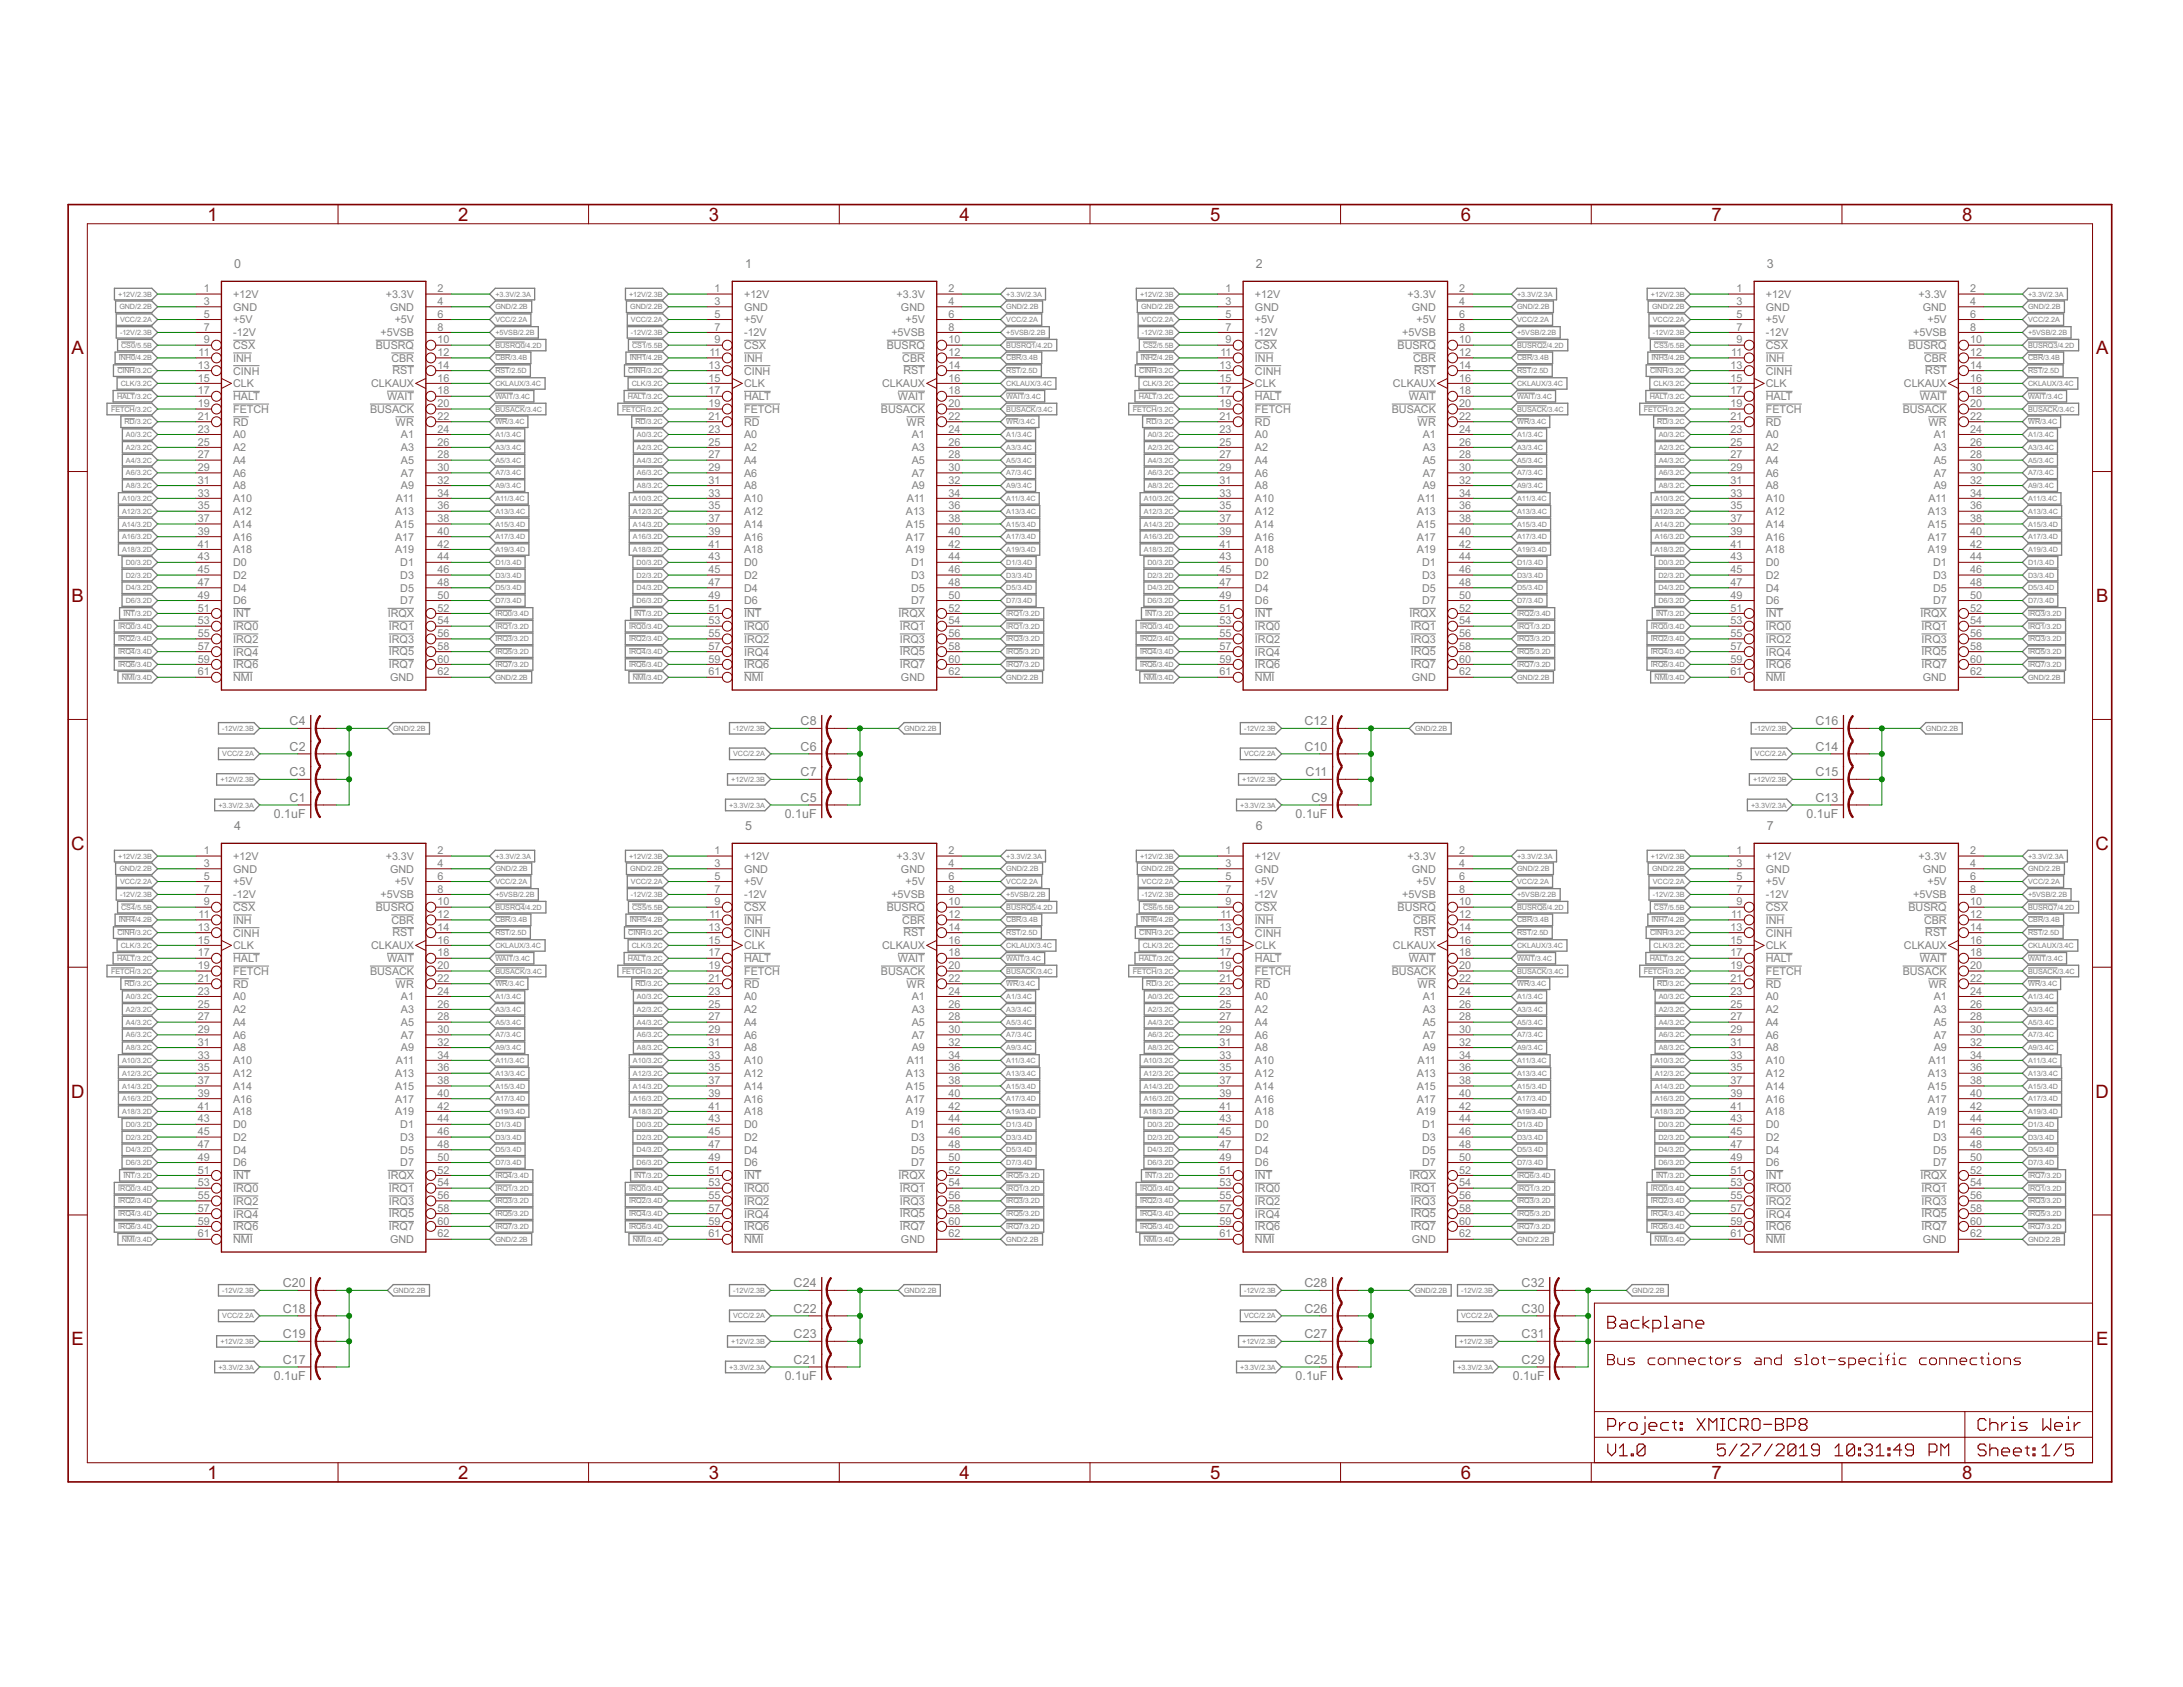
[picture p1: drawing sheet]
<svg xmlns="http://www.w3.org/2000/svg" width="279mm" height="216mm" viewBox="0 0 279 216" stroke-linecap="round" stroke-linejoin="round" font-family="sans-serif">
<defs><g id="words">
<g font-size="2.6" fill="#800000">
<text x="26.6" y="28.2">1</text>
<text x="58.6" y="28.2">2</text>
<text x="90.7" y="28.2">3</text>
<text x="122.8" y="28.2">4</text>
<text x="154.9" y="28.2">5</text>
<text x="187" y="28.2">6</text>
<text x="219.1" y="28.2">7</text>
<text x="251.1" y="28.2">8</text>
<text x="9.2" y="45.3">A</text>
<text x="268.3" y="45.3">A</text>
<text x="9.2" y="77">B</text>
<text x="268.3" y="77">B</text>
<text x="9.1" y="108.7">C</text>
<text x="268.2" y="108.7">C</text>
<text x="9.1" y="140.5">D</text>
<text x="268.2" y="140.5">D</text>
<text x="9.2" y="172.2">E</text>
<text x="268.3" y="172.2">E</text>
<text x="26.6" y="189.3">1</text>
<text x="58.6" y="189.3">2</text>
<text x="90.7" y="189.3">3</text>
<text x="122.8" y="189.3">4</text>
<text x="154.9" y="189.3">5</text>
<text x="187" y="189.3">6</text>
<text x="219.1" y="189.3">7</text>
<text x="251.1" y="189.3">8</text>
</g>
<g font-size="1.8" fill="#808080">
<text x="30" y="34.4">0</text>
<text x="95.4" y="34.4">1</text>
<text x="160.8" y="34.4">2</text>
<text x="226.1" y="34.4">3</text>
<text x="37.1" y="92.8">C4</text>
<text x="102.5" y="92.8">C8</text>
<text x="167" y="92.8">C12</text>
<text x="232.4" y="92.8">C16</text>
<text x="37.1" y="96.1">C2</text>
<text x="37.1" y="99.3">C3</text>
<text x="102.5" y="96.1">C6</text>
<text x="102.5" y="99.3">C7</text>
<text x="167" y="96.1">C10</text>
<text x="167.1" y="99.3">C11</text>
<text x="232.4" y="96.1">C14</text>
<text x="232.4" y="99.3">C15</text>
<text x="30" y="106.3">4</text>
<text x="35" y="104.7">0.1uF</text>
<text x="37.1" y="102.6">C1</text>
<text x="95.4" y="106.3">5</text>
<text x="100.4" y="104.7">0.1uF</text>
<text x="102.5" y="102.6">C5</text>
<text x="160.8" y="106.3">6</text>
<text x="165.8" y="104.7">0.1uF</text>
<text x="167.9" y="102.6">C9</text>
<text x="226.1" y="106.3">7</text>
<text x="231.2" y="104.7">0.1uF</text>
<text x="232.4" y="102.6">C13</text>
<text x="36.2" y="168">C18</text>
<text x="36.2" y="164.7">C20</text>
<text x="101.6" y="168">C22</text>
<text x="101.6" y="164.7">C24</text>
<text x="167" y="168">C26</text>
<text x="167" y="164.7">C28</text>
<text x="194.8" y="168">C30</text>
<text x="194.8" y="164.7">C32</text>
<text x="36.2" y="171.3">C19</text>
<text x="101.6" y="171.3">C23</text>
<text x="167" y="171.3">C27</text>
<text x="194.8" y="171.3">C31</text>
<text x="35" y="176.7">0.1uF</text>
<text x="36.2" y="174.5">C17</text>
<text x="100.4" y="176.7">0.1uF</text>
<text x="101.6" y="174.5">C21</text>
<text x="165.8" y="176.7">0.1uF</text>
<text x="167" y="174.5">C25</text>
<text x="193.6" y="176.7">0.1uF</text>
<text x="194.8" y="174.5">C29</text>
</g>
<g font-size="1.5" fill="#808080">
<text x="26.1" y="37.4">1</text>
<text x="26.1" y="39">3</text>
<text x="26.1" y="40.7">5</text>
<text x="29.8" y="38.1">+12V</text>
<text x="29.8" y="39.8">GND</text>
<text x="29.8" y="41.4">+5V</text>
<text x="49.4" y="38.1">+3.3V</text>
<text x="49.9" y="39.7">GND</text>
<text x="50.5" y="41.4">+5V</text>
<text x="56" y="40.7">6</text>
<text x="56" y="39">4</text>
<text x="56" y="37.4">2</text>
<text x="91.5" y="37.4">1</text>
<text x="91.5" y="39">3</text>
<text x="91.5" y="40.7">5</text>
<text x="95.2" y="38.1">+12V</text>
<text x="95.2" y="39.8">GND</text>
<text x="95.2" y="41.4">+5V</text>
<text x="114.8" y="38.1">+3.3V</text>
<text x="115.3" y="39.7">GND</text>
<text x="115.9" y="41.4">+5V</text>
<text x="121.4" y="40.7">6</text>
<text x="121.4" y="39">4</text>
<text x="121.4" y="37.4">2</text>
<text x="156.9" y="37.4">1</text>
<text x="156.9" y="39">3</text>
<text x="156.9" y="40.7">5</text>
<text x="160.6" y="38.1">+12V</text>
<text x="160.6" y="39.8">GND</text>
<text x="160.6" y="41.4">+5V</text>
<text x="180.2" y="38.1">+3.3V</text>
<text x="180.7" y="39.7">GND</text>
<text x="181.3" y="41.4">+5V</text>
<text x="186.8" y="40.7">6</text>
<text x="186.8" y="39">4</text>
<text x="186.8" y="37.4">2</text>
<text x="222.2" y="37.4">1</text>
<text x="222.2" y="39">3</text>
<text x="222.2" y="40.7">5</text>
<text x="226" y="38.1">+12V</text>
<text x="226" y="39.8">GND</text>
<text x="226" y="41.4">+5V</text>
<text x="245.5" y="38.1">+3.3V</text>
<text x="246.1" y="39.7">GND</text>
<text x="246.7" y="41.4">+5V</text>
<text x="252.2" y="40.7">6</text>
<text x="252.2" y="39">4</text>
<text x="252.2" y="37.4">2</text>
<text x="25.3" y="47.2">13</text>
<text x="25.4" y="45.6">11</text>
<text x="26.1" y="42.3">7</text>
<text x="26.1" y="43.9">9</text>
<text x="29.8" y="43">-12V</text>
<text x="29.8" y="44.7">CSX</text>
<text x="29.8" y="46.3">INH</text>
<text x="29.8" y="47.9">CINH</text>
<text x="48.1" y="44.7">BUSRQ</text>
<text x="48.7" y="43">+5VSB</text>
<text x="50.1" y="46.3">CBR</text>
<text x="50.2" y="47.9">RST</text>
<text x="56" y="42.3">8</text>
<text x="56" y="43.9">10</text>
<text x="56" y="45.6">12</text>
<text x="56" y="47.2">14</text>
<text x="90.7" y="47.2">13</text>
<text x="90.8" y="45.6">11</text>
<text x="91.5" y="42.3">7</text>
<text x="91.5" y="43.9">9</text>
<text x="95.2" y="43">-12V</text>
<text x="95.2" y="44.7">CSX</text>
<text x="95.2" y="46.3">INH</text>
<text x="95.2" y="47.9">CINH</text>
<text x="113.5" y="44.7">BUSRQ</text>
<text x="114.1" y="43">+5VSB</text>
<text x="115.5" y="46.3">CBR</text>
<text x="115.6" y="47.9">RST</text>
<text x="121.4" y="42.3">8</text>
<text x="121.4" y="43.9">10</text>
<text x="121.4" y="45.6">12</text>
<text x="121.4" y="47.2">14</text>
<text x="156.1" y="47.2">13</text>
<text x="156.2" y="45.6">11</text>
<text x="156.9" y="42.3">7</text>
<text x="156.9" y="43.9">9</text>
<text x="160.6" y="43">-12V</text>
<text x="160.6" y="44.7">CSX</text>
<text x="160.6" y="46.3">INH</text>
<text x="160.6" y="47.9">CINH</text>
<text x="178.9" y="44.7">BUSRQ</text>
<text x="179.5" y="43">+5VSB</text>
<text x="180.9" y="46.3">CBR</text>
<text x="181" y="47.9">RST</text>
<text x="186.8" y="42.3">8</text>
<text x="186.8" y="43.9">10</text>
<text x="186.8" y="45.6">12</text>
<text x="186.8" y="47.2">14</text>
<text x="221.5" y="47.2">13</text>
<text x="221.6" y="45.6">11</text>
<text x="222.2" y="42.3">7</text>
<text x="222.2" y="43.9">9</text>
<text x="226" y="43">-12V</text>
<text x="226" y="44.7">CSX</text>
<text x="226" y="46.3">INH</text>
<text x="226" y="47.9">CINH</text>
<text x="244.3" y="44.7">BUSRQ</text>
<text x="244.9" y="43">+5VSB</text>
<text x="246.3" y="46.3">CBR</text>
<text x="246.4" y="47.9">RST</text>
<text x="252.2" y="42.3">8</text>
<text x="252.2" y="43.9">10</text>
<text x="252.2" y="45.6">12</text>
<text x="252.2" y="47.2">14</text>
<text x="25.3" y="48.8">15</text>
<text x="25.3" y="52.1">19</text>
<text x="25.3" y="50.5">17</text>
<text x="25.3" y="53.7">21</text>
<text x="29.8" y="49.6">CLK</text>
<text x="29.8" y="52.8">FETCH</text>
<text x="29.8" y="51.2">HALT</text>
<text x="47.4" y="52.8">BUSACK</text>
<text x="47.5" y="49.6">CLKAUX</text>
<text x="49.5" y="51.2">WAIT</text>
<text x="56" y="48.8">16</text>
<text x="56" y="53.7">22</text>
<text x="56" y="52.1">20</text>
<text x="56" y="50.5">18</text>
<text x="90.7" y="48.8">15</text>
<text x="90.7" y="52.1">19</text>
<text x="90.7" y="50.5">17</text>
<text x="90.7" y="53.7">21</text>
<text x="95.2" y="49.6">CLK</text>
<text x="95.2" y="52.8">FETCH</text>
<text x="95.2" y="51.2">HALT</text>
<text x="112.7" y="52.8">BUSACK</text>
<text x="112.9" y="49.6">CLKAUX</text>
<text x="114.9" y="51.2">WAIT</text>
<text x="121.4" y="48.8">16</text>
<text x="121.4" y="53.7">22</text>
<text x="121.4" y="52.1">20</text>
<text x="121.4" y="50.5">18</text>
<text x="156.1" y="48.8">15</text>
<text x="156.1" y="52.1">19</text>
<text x="156.1" y="50.5">17</text>
<text x="156.1" y="53.7">21</text>
<text x="160.6" y="49.6">CLK</text>
<text x="160.6" y="52.8">FETCH</text>
<text x="160.6" y="51.2">HALT</text>
<text x="178.1" y="52.8">BUSACK</text>
<text x="178.3" y="49.6">CLKAUX</text>
<text x="180.3" y="51.2">WAIT</text>
<text x="186.8" y="48.8">16</text>
<text x="186.8" y="53.7">22</text>
<text x="186.8" y="52.1">20</text>
<text x="186.8" y="50.5">18</text>
<text x="221.5" y="48.8">15</text>
<text x="221.5" y="52.1">19</text>
<text x="221.5" y="50.5">17</text>
<text x="221.5" y="53.7">21</text>
<text x="226" y="49.6">CLK</text>
<text x="226" y="52.8">FETCH</text>
<text x="226" y="51.2">HALT</text>
<text x="243.5" y="52.8">BUSACK</text>
<text x="243.7" y="49.6">CLKAUX</text>
<text x="245.7" y="51.2">WAIT</text>
<text x="252.2" y="48.8">16</text>
<text x="252.2" y="53.7">22</text>
<text x="252.2" y="52.1">20</text>
<text x="252.2" y="50.5">18</text>
<text x="25.3" y="55.4">23</text>
<text x="25.3" y="57">25</text>
<text x="25.3" y="58.7">27</text>
<text x="29.8" y="56.1">A0</text>
<text x="29.8" y="57.7">A2</text>
<text x="29.8" y="59.4">A4</text>
<text x="29.8" y="54.5">RD</text>
<text x="50.6" y="54.5">WR</text>
<text x="51.3" y="56.1">A1</text>
<text x="51.3" y="57.7">A3</text>
<text x="51.3" y="59.4">A5</text>
<text x="56" y="55.4">24</text>
<text x="56" y="57">26</text>
<text x="56" y="58.7">28</text>
<text x="90.7" y="55.4">23</text>
<text x="90.7" y="57">25</text>
<text x="90.7" y="58.7">27</text>
<text x="95.2" y="56.1">A0</text>
<text x="95.2" y="57.7">A2</text>
<text x="95.2" y="59.4">A4</text>
<text x="95.2" y="54.5">RD</text>
<text x="116" y="54.5">WR</text>
<text x="116.7" y="56.1">A1</text>
<text x="116.7" y="57.7">A3</text>
<text x="116.7" y="59.4">A5</text>
<text x="121.4" y="55.4">24</text>
<text x="121.4" y="57">26</text>
<text x="121.4" y="58.7">28</text>
<text x="156.1" y="55.4">23</text>
<text x="156.1" y="57">25</text>
<text x="156.1" y="58.7">27</text>
<text x="160.6" y="56.1">A0</text>
<text x="160.6" y="57.7">A2</text>
<text x="160.6" y="59.4">A4</text>
<text x="160.6" y="54.5">RD</text>
<text x="181.4" y="54.5">WR</text>
<text x="182.1" y="56.1">A1</text>
<text x="182.1" y="57.7">A3</text>
<text x="182.1" y="59.4">A5</text>
<text x="186.8" y="55.4">24</text>
<text x="186.8" y="57">26</text>
<text x="186.8" y="58.7">28</text>
<text x="221.5" y="55.4">23</text>
<text x="221.5" y="57">25</text>
<text x="221.5" y="58.7">27</text>
<text x="226" y="56.1">A0</text>
<text x="226" y="57.7">A2</text>
<text x="226" y="59.4">A4</text>
<text x="226" y="54.5">RD</text>
<text x="246.8" y="54.5">WR</text>
<text x="247.5" y="56.1">A1</text>
<text x="247.5" y="57.7">A3</text>
<text x="247.5" y="59.4">A5</text>
<text x="252.2" y="55.4">24</text>
<text x="252.2" y="57">26</text>
<text x="252.2" y="58.7">28</text>
<text x="25.3" y="60.3">29</text>
<text x="25.3" y="61.9">31</text>
<text x="25.3" y="63.6">33</text>
<text x="25.3" y="65.2">35</text>
<text x="29.8" y="61">A6</text>
<text x="29.8" y="62.6">A8</text>
<text x="29.8" y="64.3">A10</text>
<text x="29.8" y="65.9">A12</text>
<text x="50.6" y="65.9">A13</text>
<text x="50.7" y="64.3">A11</text>
<text x="51.3" y="61">A7</text>
<text x="51.3" y="62.6">A9</text>
<text x="56" y="60.3">30</text>
<text x="56" y="61.9">32</text>
<text x="56" y="63.6">34</text>
<text x="56" y="65.2">36</text>
<text x="90.7" y="60.3">29</text>
<text x="90.7" y="61.9">31</text>
<text x="90.7" y="63.6">33</text>
<text x="90.7" y="65.2">35</text>
<text x="95.2" y="61">A6</text>
<text x="95.2" y="62.6">A8</text>
<text x="95.2" y="64.3">A10</text>
<text x="95.2" y="65.9">A12</text>
<text x="115.9" y="65.9">A13</text>
<text x="116.1" y="64.3">A11</text>
<text x="116.7" y="61">A7</text>
<text x="116.7" y="62.6">A9</text>
<text x="121.4" y="60.3">30</text>
<text x="121.4" y="61.9">32</text>
<text x="121.4" y="63.6">34</text>
<text x="121.4" y="65.2">36</text>
<text x="156.1" y="60.3">29</text>
<text x="156.1" y="61.9">31</text>
<text x="156.1" y="63.6">33</text>
<text x="156.1" y="65.2">35</text>
<text x="160.6" y="61">A6</text>
<text x="160.6" y="62.6">A8</text>
<text x="160.6" y="64.3">A10</text>
<text x="160.6" y="65.9">A12</text>
<text x="181.3" y="65.9">A13</text>
<text x="181.4" y="64.3">A11</text>
<text x="182.1" y="61">A7</text>
<text x="182.1" y="62.6">A9</text>
<text x="186.8" y="60.3">30</text>
<text x="186.8" y="61.9">32</text>
<text x="186.8" y="63.6">34</text>
<text x="186.8" y="65.2">36</text>
<text x="221.5" y="60.3">29</text>
<text x="221.5" y="61.9">31</text>
<text x="221.5" y="63.6">33</text>
<text x="221.5" y="65.2">35</text>
<text x="226" y="61">A6</text>
<text x="226" y="62.6">A8</text>
<text x="226" y="64.3">A10</text>
<text x="226" y="65.9">A12</text>
<text x="246.7" y="65.9">A13</text>
<text x="246.8" y="64.3">A11</text>
<text x="247.5" y="61">A7</text>
<text x="247.5" y="62.6">A9</text>
<text x="252.2" y="60.3">30</text>
<text x="252.2" y="61.9">32</text>
<text x="252.2" y="63.6">34</text>
<text x="252.2" y="65.2">36</text>
<text x="25.3" y="71.7">43</text>
<text x="25.3" y="66.8">37</text>
<text x="25.3" y="70.1">41</text>
<text x="25.3" y="68.5">39</text>
<text x="29.8" y="67.5">A14</text>
<text x="29.8" y="70.8">A18</text>
<text x="29.8" y="69.2">A16</text>
<text x="50.6" y="67.5">A15</text>
<text x="50.6" y="69.2">A17</text>
<text x="50.6" y="70.8">A19</text>
<text x="56" y="71.7">44</text>
<text x="56" y="66.8">38</text>
<text x="56" y="68.5">40</text>
<text x="56" y="70.1">42</text>
<text x="90.7" y="71.7">43</text>
<text x="90.7" y="66.8">37</text>
<text x="90.7" y="70.1">41</text>
<text x="90.7" y="68.5">39</text>
<text x="95.2" y="67.5">A14</text>
<text x="95.2" y="70.8">A18</text>
<text x="95.2" y="69.2">A16</text>
<text x="115.9" y="67.5">A15</text>
<text x="115.9" y="69.2">A17</text>
<text x="115.9" y="70.8">A19</text>
<text x="121.4" y="71.7">44</text>
<text x="121.4" y="66.8">38</text>
<text x="121.4" y="68.5">40</text>
<text x="121.4" y="70.1">42</text>
<text x="156.1" y="71.7">43</text>
<text x="156.1" y="66.8">37</text>
<text x="156.1" y="70.1">41</text>
<text x="156.1" y="68.5">39</text>
<text x="160.6" y="67.5">A14</text>
<text x="160.6" y="70.8">A18</text>
<text x="160.6" y="69.2">A16</text>
<text x="181.3" y="67.5">A15</text>
<text x="181.3" y="69.2">A17</text>
<text x="181.3" y="70.8">A19</text>
<text x="186.8" y="71.7">44</text>
<text x="186.8" y="66.8">38</text>
<text x="186.8" y="68.5">40</text>
<text x="186.8" y="70.1">42</text>
<text x="221.5" y="71.7">43</text>
<text x="221.5" y="66.8">37</text>
<text x="221.5" y="70.1">41</text>
<text x="221.5" y="68.5">39</text>
<text x="226" y="67.5">A14</text>
<text x="226" y="70.8">A18</text>
<text x="226" y="69.2">A16</text>
<text x="246.7" y="67.5">A15</text>
<text x="246.7" y="69.2">A17</text>
<text x="246.7" y="70.8">A19</text>
<text x="252.2" y="71.7">44</text>
<text x="252.2" y="66.8">38</text>
<text x="252.2" y="68.5">40</text>
<text x="252.2" y="70.1">42</text>
<text x="25.3" y="73.4">45</text>
<text x="25.3" y="75">47</text>
<text x="25.3" y="76.6">49</text>
<text x="29.8" y="72.4">D0</text>
<text x="29.8" y="74.1">D2</text>
<text x="29.8" y="75.7">D4</text>
<text x="29.8" y="77.4">D6</text>
<text x="51.2" y="72.4">D1</text>
<text x="51.2" y="74.1">D3</text>
<text x="51.2" y="75.7">D5</text>
<text x="51.2" y="77.3">D7</text>
<text x="56" y="73.4">46</text>
<text x="56" y="75">48</text>
<text x="56" y="76.6">50</text>
<text x="90.7" y="73.4">45</text>
<text x="90.7" y="75">47</text>
<text x="90.7" y="76.6">49</text>
<text x="95.2" y="72.4">D0</text>
<text x="95.2" y="74.1">D2</text>
<text x="95.2" y="75.7">D4</text>
<text x="95.2" y="77.4">D6</text>
<text x="116.6" y="72.4">D1</text>
<text x="116.6" y="74.1">D3</text>
<text x="116.6" y="75.7">D5</text>
<text x="116.6" y="77.3">D7</text>
<text x="121.4" y="73.4">46</text>
<text x="121.4" y="75">48</text>
<text x="121.4" y="76.6">50</text>
<text x="156.1" y="73.4">45</text>
<text x="156.1" y="75">47</text>
<text x="156.1" y="76.6">49</text>
<text x="160.6" y="72.4">D0</text>
<text x="160.6" y="74.1">D2</text>
<text x="160.6" y="75.7">D4</text>
<text x="160.6" y="77.4">D6</text>
<text x="182" y="72.4">D1</text>
<text x="182" y="74.1">D3</text>
<text x="182" y="75.7">D5</text>
<text x="182" y="77.3">D7</text>
<text x="186.8" y="73.4">46</text>
<text x="186.8" y="75">48</text>
<text x="186.8" y="76.6">50</text>
<text x="221.5" y="73.4">45</text>
<text x="221.5" y="75">47</text>
<text x="221.5" y="76.6">49</text>
<text x="226" y="72.4">D0</text>
<text x="226" y="74.1">D2</text>
<text x="226" y="75.7">D4</text>
<text x="226" y="77.4">D6</text>
<text x="247.4" y="72.4">D1</text>
<text x="247.4" y="74.1">D3</text>
<text x="247.4" y="75.7">D5</text>
<text x="247.4" y="77.3">D7</text>
<text x="252.2" y="73.4">46</text>
<text x="252.2" y="75">48</text>
<text x="252.2" y="76.6">50</text>
<text x="25.3" y="78.3">51</text>
<text x="25.3" y="83.2">57</text>
<text x="25.3" y="81.5">55</text>
<text x="25.3" y="79.9">53</text>
<text x="29.8" y="79">INT</text>
<text x="29.8" y="83.9">IRQ4</text>
<text x="29.8" y="82.3">IRQ2</text>
<text x="29.8" y="80.6">IRQ0</text>
<text x="49.6" y="79">IRQX</text>
<text x="49.8" y="83.9">IRQ5</text>
<text x="49.8" y="82.2">IRQ3</text>
<text x="49.8" y="80.6">IRQ1</text>
<text x="56" y="78.3">52</text>
<text x="56" y="83.2">58</text>
<text x="56" y="81.5">56</text>
<text x="56" y="79.9">54</text>
<text x="90.7" y="78.3">51</text>
<text x="90.7" y="83.2">57</text>
<text x="90.7" y="81.5">55</text>
<text x="90.7" y="79.9">53</text>
<text x="95.2" y="79">INT</text>
<text x="95.2" y="83.9">IRQ4</text>
<text x="95.2" y="82.3">IRQ2</text>
<text x="95.2" y="80.6">IRQ0</text>
<text x="115" y="79">IRQX</text>
<text x="115.2" y="83.9">IRQ5</text>
<text x="115.2" y="82.2">IRQ3</text>
<text x="115.2" y="80.6">IRQ1</text>
<text x="121.4" y="78.3">52</text>
<text x="121.4" y="83.2">58</text>
<text x="121.4" y="81.5">56</text>
<text x="121.4" y="79.9">54</text>
<text x="156.1" y="78.3">51</text>
<text x="156.1" y="83.2">57</text>
<text x="156.1" y="81.5">55</text>
<text x="156.1" y="79.9">53</text>
<text x="160.6" y="79">INT</text>
<text x="160.6" y="83.9">IRQ4</text>
<text x="160.6" y="82.3">IRQ2</text>
<text x="160.6" y="80.6">IRQ0</text>
<text x="180.4" y="79">IRQX</text>
<text x="180.6" y="83.9">IRQ5</text>
<text x="180.6" y="82.2">IRQ3</text>
<text x="180.6" y="80.6">IRQ1</text>
<text x="186.8" y="78.3">52</text>
<text x="186.8" y="83.2">58</text>
<text x="186.8" y="81.5">56</text>
<text x="186.8" y="79.9">54</text>
<text x="221.5" y="78.3">51</text>
<text x="221.5" y="83.2">57</text>
<text x="221.5" y="81.5">55</text>
<text x="221.5" y="79.9">53</text>
<text x="226" y="79">INT</text>
<text x="226" y="83.9">IRQ4</text>
<text x="226" y="82.3">IRQ2</text>
<text x="226" y="80.6">IRQ0</text>
<text x="245.8" y="79">IRQX</text>
<text x="245.9" y="83.9">IRQ5</text>
<text x="245.9" y="82.2">IRQ3</text>
<text x="245.9" y="80.6">IRQ1</text>
<text x="252.2" y="78.3">52</text>
<text x="252.2" y="83.2">58</text>
<text x="252.2" y="81.5">56</text>
<text x="252.2" y="79.9">54</text>
<text x="25.3" y="84.8">59</text>
<text x="25.3" y="86.4">61</text>
<text x="29.8" y="85.5">IRQ6</text>
<text x="29.8" y="87.2">NMI</text>
<text x="49.8" y="85.5">IRQ7</text>
<text x="49.9" y="87.2">GND</text>
<text x="56" y="86.4">62</text>
<text x="56" y="84.8">60</text>
<text x="90.7" y="84.8">59</text>
<text x="90.7" y="86.4">61</text>
<text x="95.2" y="85.5">IRQ6</text>
<text x="95.2" y="87.2">NMI</text>
<text x="115.2" y="85.5">IRQ7</text>
<text x="115.3" y="87.2">GND</text>
<text x="121.4" y="86.4">62</text>
<text x="121.4" y="84.8">60</text>
<text x="156.1" y="84.8">59</text>
<text x="156.1" y="86.4">61</text>
<text x="160.6" y="85.5">IRQ6</text>
<text x="160.6" y="87.2">NMI</text>
<text x="180.6" y="85.5">IRQ7</text>
<text x="180.7" y="87.2">GND</text>
<text x="186.8" y="86.4">62</text>
<text x="186.8" y="84.8">60</text>
<text x="221.5" y="84.8">59</text>
<text x="221.5" y="86.4">61</text>
<text x="226" y="85.5">IRQ6</text>
<text x="226" y="87.2">NMI</text>
<text x="245.9" y="85.5">IRQ7</text>
<text x="246.1" y="87.2">GND</text>
<text x="252.2" y="86.4">62</text>
<text x="252.2" y="84.8">60</text>
<text x="26.1" y="109.3">1</text>
<text x="26.1" y="111">3</text>
<text x="26.1" y="112.6">5</text>
<text x="29.8" y="110">+12V</text>
<text x="29.8" y="111.7">GND</text>
<text x="29.8" y="113.3">+5V</text>
<text x="49.4" y="110">+3.3V</text>
<text x="49.9" y="111.7">GND</text>
<text x="50.5" y="113.3">+5V</text>
<text x="56" y="112.6">6</text>
<text x="56" y="111">4</text>
<text x="56" y="109.3">2</text>
<text x="91.5" y="109.3">1</text>
<text x="91.5" y="111">3</text>
<text x="91.5" y="112.6">5</text>
<text x="95.2" y="110">+12V</text>
<text x="95.2" y="111.7">GND</text>
<text x="95.2" y="113.3">+5V</text>
<text x="114.8" y="110">+3.3V</text>
<text x="115.3" y="111.7">GND</text>
<text x="115.9" y="113.3">+5V</text>
<text x="121.4" y="112.6">6</text>
<text x="121.4" y="111">4</text>
<text x="121.4" y="109.3">2</text>
<text x="156.9" y="109.3">1</text>
<text x="156.9" y="111">3</text>
<text x="156.9" y="112.6">5</text>
<text x="160.6" y="110">+12V</text>
<text x="160.6" y="111.7">GND</text>
<text x="160.6" y="113.3">+5V</text>
<text x="180.2" y="110">+3.3V</text>
<text x="180.7" y="111.7">GND</text>
<text x="181.3" y="113.3">+5V</text>
<text x="186.8" y="112.6">6</text>
<text x="186.8" y="111">4</text>
<text x="186.8" y="109.3">2</text>
<text x="222.2" y="109.3">1</text>
<text x="222.2" y="111">3</text>
<text x="222.2" y="112.6">5</text>
<text x="226" y="110">+12V</text>
<text x="226" y="111.7">GND</text>
<text x="226" y="113.3">+5V</text>
<text x="245.5" y="110">+3.3V</text>
<text x="246.1" y="111.7">GND</text>
<text x="246.7" y="113.3">+5V</text>
<text x="252.2" y="112.6">6</text>
<text x="252.2" y="111">4</text>
<text x="252.2" y="109.3">2</text>
<text x="25.3" y="119.1">13</text>
<text x="25.4" y="117.5">11</text>
<text x="26.1" y="114.2">7</text>
<text x="26.1" y="115.9">9</text>
<text x="29.8" y="114.9">-12V</text>
<text x="29.8" y="116.6">CSX</text>
<text x="29.8" y="118.2">INH</text>
<text x="29.8" y="119.9">CINH</text>
<text x="48.1" y="116.6">BUSRQ</text>
<text x="48.7" y="114.9">+5VSB</text>
<text x="50.1" y="118.2">CBR</text>
<text x="50.2" y="119.8">RST</text>
<text x="56" y="114.2">8</text>
<text x="56" y="115.9">10</text>
<text x="56" y="117.5">12</text>
<text x="56" y="119.1">14</text>
<text x="90.7" y="119.1">13</text>
<text x="90.8" y="117.5">11</text>
<text x="91.5" y="114.2">7</text>
<text x="91.5" y="115.9">9</text>
<text x="95.2" y="114.9">-12V</text>
<text x="95.2" y="116.6">CSX</text>
<text x="95.2" y="118.2">INH</text>
<text x="95.2" y="119.9">CINH</text>
<text x="113.5" y="116.6">BUSRQ</text>
<text x="114.1" y="114.9">+5VSB</text>
<text x="115.5" y="118.2">CBR</text>
<text x="115.6" y="119.8">RST</text>
<text x="121.4" y="114.2">8</text>
<text x="121.4" y="115.9">10</text>
<text x="121.4" y="117.5">12</text>
<text x="121.4" y="119.1">14</text>
<text x="156.1" y="119.1">13</text>
<text x="156.2" y="117.5">11</text>
<text x="156.9" y="114.2">7</text>
<text x="156.9" y="115.9">9</text>
<text x="160.6" y="114.9">-12V</text>
<text x="160.6" y="116.6">CSX</text>
<text x="160.6" y="118.2">INH</text>
<text x="160.6" y="119.9">CINH</text>
<text x="178.9" y="116.6">BUSRQ</text>
<text x="179.5" y="114.9">+5VSB</text>
<text x="180.9" y="118.2">CBR</text>
<text x="181" y="119.8">RST</text>
<text x="186.8" y="114.2">8</text>
<text x="186.8" y="115.9">10</text>
<text x="186.8" y="117.5">12</text>
<text x="186.8" y="119.1">14</text>
<text x="221.5" y="119.1">13</text>
<text x="221.6" y="117.5">11</text>
<text x="222.2" y="114.2">7</text>
<text x="222.2" y="115.9">9</text>
<text x="226" y="114.9">-12V</text>
<text x="226" y="116.6">CSX</text>
<text x="226" y="118.2">INH</text>
<text x="226" y="119.9">CINH</text>
<text x="244.3" y="116.6">BUSRQ</text>
<text x="244.9" y="114.9">+5VSB</text>
<text x="246.3" y="118.2">CBR</text>
<text x="246.4" y="119.8">RST</text>
<text x="252.2" y="114.2">8</text>
<text x="252.2" y="115.9">10</text>
<text x="252.2" y="117.5">12</text>
<text x="252.2" y="119.1">14</text>
<text x="25.3" y="120.8">15</text>
<text x="25.3" y="124">19</text>
<text x="25.3" y="122.4">17</text>
<text x="25.3" y="125.7">21</text>
<text x="29.8" y="121.5">CLK</text>
<text x="29.8" y="124.8">FETCH</text>
<text x="29.8" y="123.1">HALT</text>
<text x="47.4" y="124.8">BUSACK</text>
<text x="47.5" y="121.5">CLKAUX</text>
<text x="49.5" y="123.1">WAIT</text>
<text x="56" y="120.8">16</text>
<text x="56" y="125.7">22</text>
<text x="56" y="124">20</text>
<text x="56" y="122.4">18</text>
<text x="90.7" y="120.8">15</text>
<text x="90.7" y="124">19</text>
<text x="90.7" y="122.4">17</text>
<text x="90.7" y="125.7">21</text>
<text x="95.2" y="121.5">CLK</text>
<text x="95.2" y="124.8">FETCH</text>
<text x="95.2" y="123.1">HALT</text>
<text x="112.7" y="124.8">BUSACK</text>
<text x="112.9" y="121.5">CLKAUX</text>
<text x="114.9" y="123.1">WAIT</text>
<text x="121.4" y="120.8">16</text>
<text x="121.4" y="125.7">22</text>
<text x="121.4" y="124">20</text>
<text x="121.4" y="122.4">18</text>
<text x="156.1" y="120.8">15</text>
<text x="156.1" y="124">19</text>
<text x="156.1" y="122.4">17</text>
<text x="156.1" y="125.7">21</text>
<text x="160.6" y="121.5">CLK</text>
<text x="160.6" y="124.8">FETCH</text>
<text x="160.6" y="123.1">HALT</text>
<text x="178.1" y="124.8">BUSACK</text>
<text x="178.3" y="121.5">CLKAUX</text>
<text x="180.3" y="123.1">WAIT</text>
<text x="186.8" y="120.8">16</text>
<text x="186.8" y="125.7">22</text>
<text x="186.8" y="124">20</text>
<text x="186.8" y="122.4">18</text>
<text x="221.5" y="120.8">15</text>
<text x="221.5" y="124">19</text>
<text x="221.5" y="122.4">17</text>
<text x="221.5" y="125.7">21</text>
<text x="226" y="121.5">CLK</text>
<text x="226" y="124.8">FETCH</text>
<text x="226" y="123.1">HALT</text>
<text x="243.5" y="124.8">BUSACK</text>
<text x="243.7" y="121.5">CLKAUX</text>
<text x="245.7" y="123.1">WAIT</text>
<text x="252.2" y="120.8">16</text>
<text x="252.2" y="125.7">22</text>
<text x="252.2" y="124">20</text>
<text x="252.2" y="122.4">18</text>
<text x="25.3" y="127.3">23</text>
<text x="25.3" y="128.9">25</text>
<text x="25.3" y="130.6">27</text>
<text x="29.8" y="128">A0</text>
<text x="29.8" y="129.7">A2</text>
<text x="29.8" y="131.3">A4</text>
<text x="29.8" y="126.4">RD</text>
<text x="50.6" y="126.4">WR</text>
<text x="51.3" y="128">A1</text>
<text x="51.3" y="129.7">A3</text>
<text x="51.3" y="131.3">A5</text>
<text x="56" y="127.3">24</text>
<text x="56" y="128.9">26</text>
<text x="56" y="130.6">28</text>
<text x="90.7" y="127.3">23</text>
<text x="90.7" y="128.9">25</text>
<text x="90.7" y="130.6">27</text>
<text x="95.2" y="128">A0</text>
<text x="95.2" y="129.7">A2</text>
<text x="95.2" y="131.3">A4</text>
<text x="95.2" y="126.4">RD</text>
<text x="116" y="126.4">WR</text>
<text x="116.7" y="128">A1</text>
<text x="116.7" y="129.7">A3</text>
<text x="116.7" y="131.3">A5</text>
<text x="121.4" y="127.3">24</text>
<text x="121.4" y="128.9">26</text>
<text x="121.4" y="130.6">28</text>
<text x="156.1" y="127.3">23</text>
<text x="156.1" y="128.9">25</text>
<text x="156.1" y="130.6">27</text>
<text x="160.6" y="128">A0</text>
<text x="160.6" y="129.7">A2</text>
<text x="160.6" y="131.3">A4</text>
<text x="160.6" y="126.4">RD</text>
<text x="181.4" y="126.4">WR</text>
<text x="182.1" y="128">A1</text>
<text x="182.1" y="129.7">A3</text>
<text x="182.1" y="131.3">A5</text>
<text x="186.8" y="127.3">24</text>
<text x="186.8" y="128.9">26</text>
<text x="186.8" y="130.6">28</text>
<text x="221.5" y="127.3">23</text>
<text x="221.5" y="128.9">25</text>
<text x="221.5" y="130.6">27</text>
<text x="226" y="128">A0</text>
<text x="226" y="129.7">A2</text>
<text x="226" y="131.3">A4</text>
<text x="226" y="126.4">RD</text>
<text x="246.8" y="126.4">WR</text>
<text x="247.5" y="128">A1</text>
<text x="247.5" y="129.7">A3</text>
<text x="247.5" y="131.3">A5</text>
<text x="252.2" y="127.3">24</text>
<text x="252.2" y="128.9">26</text>
<text x="252.2" y="130.6">28</text>
<text x="25.3" y="132.2">29</text>
<text x="25.3" y="133.8">31</text>
<text x="25.3" y="135.5">33</text>
<text x="25.3" y="137.1">35</text>
<text x="29.8" y="132.9">A6</text>
<text x="29.8" y="134.6">A8</text>
<text x="29.8" y="136.2">A10</text>
<text x="29.8" y="137.8">A12</text>
<text x="50.6" y="137.8">A13</text>
<text x="50.7" y="136.2">A11</text>
<text x="51.3" y="132.9">A7</text>
<text x="51.3" y="134.6">A9</text>
<text x="56" y="132.2">30</text>
<text x="56" y="133.8">32</text>
<text x="56" y="135.5">34</text>
<text x="56" y="137.1">36</text>
<text x="90.7" y="132.2">29</text>
<text x="90.7" y="133.8">31</text>
<text x="90.7" y="135.5">33</text>
<text x="90.7" y="137.1">35</text>
<text x="95.2" y="132.9">A6</text>
<text x="95.2" y="134.6">A8</text>
<text x="95.2" y="136.2">A10</text>
<text x="95.2" y="137.8">A12</text>
<text x="115.9" y="137.8">A13</text>
<text x="116.1" y="136.2">A11</text>
<text x="116.7" y="132.9">A7</text>
<text x="116.7" y="134.6">A9</text>
<text x="121.4" y="132.2">30</text>
<text x="121.4" y="133.8">32</text>
<text x="121.4" y="135.5">34</text>
<text x="121.4" y="137.1">36</text>
<text x="156.1" y="132.2">29</text>
<text x="156.1" y="133.8">31</text>
<text x="156.1" y="135.5">33</text>
<text x="156.1" y="137.1">35</text>
<text x="160.6" y="132.9">A6</text>
<text x="160.6" y="134.6">A8</text>
<text x="160.6" y="136.2">A10</text>
<text x="160.6" y="137.8">A12</text>
<text x="181.3" y="137.8">A13</text>
<text x="181.4" y="136.2">A11</text>
<text x="182.1" y="132.9">A7</text>
<text x="182.1" y="134.6">A9</text>
<text x="186.8" y="132.2">30</text>
<text x="186.8" y="133.8">32</text>
<text x="186.8" y="135.5">34</text>
<text x="186.8" y="137.1">36</text>
<text x="221.5" y="132.2">29</text>
<text x="221.5" y="133.8">31</text>
<text x="221.5" y="135.5">33</text>
<text x="221.5" y="137.1">35</text>
<text x="226" y="132.9">A6</text>
<text x="226" y="134.6">A8</text>
<text x="226" y="136.2">A10</text>
<text x="226" y="137.8">A12</text>
<text x="246.7" y="137.8">A13</text>
<text x="246.8" y="136.2">A11</text>
<text x="247.5" y="132.9">A7</text>
<text x="247.5" y="134.6">A9</text>
<text x="252.2" y="132.2">30</text>
<text x="252.2" y="133.8">32</text>
<text x="252.2" y="135.5">34</text>
<text x="252.2" y="137.1">36</text>
<text x="25.3" y="143.7">43</text>
<text x="25.3" y="138.8">37</text>
<text x="25.3" y="142">41</text>
<text x="25.3" y="140.4">39</text>
<text x="29.8" y="139.5">A14</text>
<text x="29.8" y="142.7">A18</text>
<text x="29.8" y="141.1">A16</text>
<text x="50.6" y="139.5">A15</text>
<text x="50.6" y="141.1">A17</text>
<text x="50.6" y="142.7">A19</text>
<text x="56" y="143.7">44</text>
<text x="56" y="138.8">38</text>
<text x="56" y="140.4">40</text>
<text x="56" y="142">42</text>
<text x="90.7" y="143.7">43</text>
<text x="90.7" y="138.8">37</text>
<text x="90.7" y="142">41</text>
<text x="90.7" y="140.4">39</text>
<text x="95.2" y="139.5">A14</text>
<text x="95.2" y="142.7">A18</text>
<text x="95.2" y="141.1">A16</text>
<text x="115.9" y="139.5">A15</text>
<text x="115.9" y="141.1">A17</text>
<text x="115.9" y="142.7">A19</text>
<text x="121.4" y="143.7">44</text>
<text x="121.4" y="138.8">38</text>
<text x="121.4" y="140.4">40</text>
<text x="121.4" y="142">42</text>
<text x="156.1" y="143.7">43</text>
<text x="156.1" y="138.8">37</text>
<text x="156.1" y="142">41</text>
<text x="156.1" y="140.4">39</text>
<text x="160.6" y="139.5">A14</text>
<text x="160.6" y="142.7">A18</text>
<text x="160.6" y="141.1">A16</text>
<text x="181.3" y="139.5">A15</text>
<text x="181.3" y="141.1">A17</text>
<text x="181.3" y="142.7">A19</text>
<text x="186.8" y="143.7">44</text>
<text x="186.8" y="138.8">38</text>
<text x="186.8" y="140.4">40</text>
<text x="186.8" y="142">42</text>
<text x="221.5" y="143.7">43</text>
<text x="221.5" y="138.8">37</text>
<text x="221.5" y="142">41</text>
<text x="221.5" y="140.4">39</text>
<text x="226" y="139.5">A14</text>
<text x="226" y="142.7">A18</text>
<text x="226" y="141.1">A16</text>
<text x="246.7" y="139.5">A15</text>
<text x="246.7" y="141.1">A17</text>
<text x="246.7" y="142.7">A19</text>
<text x="252.2" y="143.7">44</text>
<text x="252.2" y="138.8">38</text>
<text x="252.2" y="140.4">40</text>
<text x="252.2" y="142">42</text>
<text x="25.3" y="145.3">45</text>
<text x="25.3" y="146.9">47</text>
<text x="25.3" y="148.6">49</text>
<text x="29.8" y="144.4">D0</text>
<text x="29.8" y="146">D2</text>
<text x="29.8" y="147.6">D4</text>
<text x="29.8" y="149.3">D6</text>
<text x="51.2" y="144.4">D1</text>
<text x="51.2" y="146">D3</text>
<text x="51.2" y="147.6">D5</text>
<text x="51.2" y="149.3">D7</text>
<text x="56" y="145.3">46</text>
<text x="56" y="146.9">48</text>
<text x="56" y="148.6">50</text>
<text x="90.7" y="145.3">45</text>
<text x="90.7" y="146.9">47</text>
<text x="90.7" y="148.6">49</text>
<text x="95.2" y="144.4">D0</text>
<text x="95.2" y="146">D2</text>
<text x="95.2" y="147.6">D4</text>
<text x="95.2" y="149.3">D6</text>
<text x="116.6" y="144.4">D1</text>
<text x="116.6" y="146">D3</text>
<text x="116.6" y="147.6">D5</text>
<text x="116.6" y="149.3">D7</text>
<text x="121.4" y="145.3">46</text>
<text x="121.4" y="146.9">48</text>
<text x="121.4" y="148.6">50</text>
<text x="156.1" y="145.3">45</text>
<text x="156.1" y="146.9">47</text>
<text x="156.1" y="148.6">49</text>
<text x="160.6" y="144.4">D0</text>
<text x="160.6" y="146">D2</text>
<text x="160.6" y="147.6">D4</text>
<text x="160.6" y="149.3">D6</text>
<text x="182" y="144.4">D1</text>
<text x="182" y="146">D3</text>
<text x="182" y="147.6">D5</text>
<text x="182" y="149.3">D7</text>
<text x="186.8" y="145.3">46</text>
<text x="186.8" y="146.9">48</text>
<text x="186.8" y="148.6">50</text>
<text x="221.5" y="145.3">45</text>
<text x="221.5" y="146.9">47</text>
<text x="221.5" y="148.6">49</text>
<text x="226" y="144.4">D0</text>
<text x="226" y="146">D2</text>
<text x="226" y="147.6">D4</text>
<text x="226" y="149.3">D6</text>
<text x="247.4" y="144.4">D1</text>
<text x="247.4" y="146">D3</text>
<text x="247.4" y="147.6">D5</text>
<text x="247.4" y="149.3">D7</text>
<text x="252.2" y="145.3">46</text>
<text x="252.2" y="146.9">48</text>
<text x="252.2" y="148.6">50</text>
<text x="25.3" y="150.2">51</text>
<text x="25.3" y="155.1">57</text>
<text x="25.3" y="153.5">55</text>
<text x="25.3" y="151.8">53</text>
<text x="29.8" y="150.9">INT</text>
<text x="29.8" y="155.8">IRQ4</text>
<text x="29.8" y="154.2">IRQ2</text>
<text x="29.8" y="152.5">IRQ0</text>
<text x="49.6" y="150.9">IRQX</text>
<text x="49.8" y="155.8">IRQ5</text>
<text x="49.8" y="154.2">IRQ3</text>
<text x="49.8" y="152.5">IRQ1</text>
<text x="56" y="150.2">52</text>
<text x="56" y="155.1">58</text>
<text x="56" y="153.5">56</text>
<text x="56" y="151.8">54</text>
<text x="90.7" y="150.2">51</text>
<text x="90.7" y="155.1">57</text>
<text x="90.7" y="153.5">55</text>
<text x="90.7" y="151.8">53</text>
<text x="95.2" y="150.9">INT</text>
<text x="95.2" y="155.8">IRQ4</text>
<text x="95.2" y="154.2">IRQ2</text>
<text x="95.2" y="152.5">IRQ0</text>
<text x="115" y="150.9">IRQX</text>
<text x="115.2" y="155.8">IRQ5</text>
<text x="115.2" y="154.2">IRQ3</text>
<text x="115.2" y="152.5">IRQ1</text>
<text x="121.4" y="150.2">52</text>
<text x="121.4" y="155.1">58</text>
<text x="121.4" y="153.5">56</text>
<text x="121.4" y="151.8">54</text>
<text x="156.1" y="150.2">51</text>
<text x="156.1" y="155.1">57</text>
<text x="156.1" y="153.5">55</text>
<text x="156.1" y="151.8">53</text>
<text x="160.6" y="150.9">INT</text>
<text x="160.6" y="155.8">IRQ4</text>
<text x="160.6" y="154.2">IRQ2</text>
<text x="160.6" y="152.5">IRQ0</text>
<text x="180.4" y="150.9">IRQX</text>
<text x="180.6" y="155.8">IRQ5</text>
<text x="180.6" y="154.2">IRQ3</text>
<text x="180.6" y="152.5">IRQ1</text>
<text x="186.8" y="150.2">52</text>
<text x="186.8" y="155.1">58</text>
<text x="186.8" y="153.5">56</text>
<text x="186.8" y="151.8">54</text>
<text x="221.5" y="150.2">51</text>
<text x="221.5" y="155.1">57</text>
<text x="221.5" y="153.5">55</text>
<text x="221.5" y="151.8">53</text>
<text x="226" y="150.9">INT</text>
<text x="226" y="155.8">IRQ4</text>
<text x="226" y="154.2">IRQ2</text>
<text x="226" y="152.5">IRQ0</text>
<text x="245.8" y="150.9">IRQX</text>
<text x="245.9" y="155.8">IRQ5</text>
<text x="245.9" y="154.2">IRQ3</text>
<text x="245.9" y="152.5">IRQ1</text>
<text x="252.2" y="150.2">52</text>
<text x="252.2" y="155.1">58</text>
<text x="252.2" y="153.5">56</text>
<text x="252.2" y="151.8">54</text>
<text x="25.3" y="156.7">59</text>
<text x="25.3" y="158.4">61</text>
<text x="29.8" y="157.5">IRQ6</text>
<text x="29.8" y="159.1">NMI</text>
<text x="49.8" y="157.4">IRQ7</text>
<text x="49.9" y="159.1">GND</text>
<text x="56" y="158.4">62</text>
<text x="56" y="156.7">60</text>
<text x="90.7" y="156.7">59</text>
<text x="90.7" y="158.4">61</text>
<text x="95.2" y="157.5">IRQ6</text>
<text x="95.2" y="159.1">NMI</text>
<text x="115.2" y="157.4">IRQ7</text>
<text x="115.3" y="159.1">GND</text>
<text x="121.4" y="158.4">62</text>
<text x="121.4" y="156.7">60</text>
<text x="156.1" y="156.7">59</text>
<text x="156.1" y="158.4">61</text>
<text x="160.6" y="157.5">IRQ6</text>
<text x="160.6" y="159.1">NMI</text>
<text x="180.6" y="157.4">IRQ7</text>
<text x="180.7" y="159.1">GND</text>
<text x="186.8" y="158.4">62</text>
<text x="186.8" y="156.7">60</text>
<text x="221.5" y="156.7">59</text>
<text x="221.5" y="158.4">61</text>
<text x="226" y="157.5">IRQ6</text>
<text x="226" y="159.1">NMI</text>
<text x="245.9" y="157.4">IRQ7</text>
<text x="246.1" y="159.1">GND</text>
<text x="252.2" y="158.4">62</text>
<text x="252.2" y="156.7">60</text>
</g>
<g font-size="1" fill="#808080">
<text x="15.1" y="38">+12V/2.3B</text>
<text x="15.3" y="39.6">GND/2.2B</text>
<text x="15.4" y="41.2">VCC/2.2A</text>
<text x="63.4" y="39.6">GND/2.2B</text>
<text x="63.4" y="38">+3.3V/2.3A</text>
<text x="63.4" y="41.2">VCC/2.2A</text>
<text x="80.5" y="38">+12V/2.3B</text>
<text x="80.7" y="39.6">GND/2.2B</text>
<text x="80.8" y="41.2">VCC/2.2A</text>
<text x="128.8" y="39.6">GND/2.2B</text>
<text x="128.8" y="38">+3.3V/2.3A</text>
<text x="128.8" y="41.2">VCC/2.2A</text>
<text x="145.9" y="38">+12V/2.3B</text>
<text x="146.1" y="39.6">GND/2.2B</text>
<text x="146.1" y="41.2">VCC/2.2A</text>
<text x="194.2" y="39.6">GND/2.2B</text>
<text x="194.2" y="38">+3.3V/2.3A</text>
<text x="194.2" y="41.2">VCC/2.2A</text>
<text x="211.3" y="38">+12V/2.3B</text>
<text x="211.5" y="39.6">GND/2.2B</text>
<text x="211.5" y="41.2">VCC/2.2A</text>
<text x="259.6" y="39.6">GND/2.2B</text>
<text x="259.6" y="38">+3.3V/2.3A</text>
<text x="259.6" y="41.2">VCC/2.2A</text>
<text x="15" y="47.8">CINH/3.2C</text>
<text x="15.2" y="46.1">INH0/4.2B</text>
<text x="15.4" y="42.9">-12V/2.3B</text>
<text x="15.5" y="44.5">CS0/5.5B</text>
<text x="63.4" y="47.8">RST/2.5D</text>
<text x="63.4" y="42.9">+5VSB/2.2B</text>
<text x="63.4" y="44.5">BUSRQ0/4.2D</text>
<text x="63.4" y="46.1">CBR/3.4B</text>
<text x="80.4" y="47.8">CINH/3.2C</text>
<text x="80.6" y="46.1">INH1/4.2B</text>
<text x="80.8" y="42.9">-12V/2.3B</text>
<text x="80.9" y="44.5">CS1/5.5B</text>
<text x="128.8" y="47.8">RST/2.5D</text>
<text x="128.8" y="42.9">+5VSB/2.2B</text>
<text x="128.8" y="44.5">BUSRQ1/4.2D</text>
<text x="128.8" y="46.1">CBR/3.4B</text>
<text x="145.8" y="47.8">CINH/3.2C</text>
<text x="146" y="46.1">INH2/4.2B</text>
<text x="146.1" y="42.9">-12V/2.3B</text>
<text x="146.3" y="44.5">CS2/5.5B</text>
<text x="194.2" y="47.8">RST/2.5D</text>
<text x="194.2" y="42.9">+5VSB/2.2B</text>
<text x="194.2" y="44.5">BUSRQ2/4.2D</text>
<text x="194.2" y="46.1">CBR/3.4B</text>
<text x="211.2" y="47.8">CINH/3.2C</text>
<text x="211.4" y="46.1">INH3/4.2B</text>
<text x="211.5" y="42.9">-12V/2.3B</text>
<text x="211.7" y="44.5">CS3/5.5B</text>
<text x="259.6" y="47.8">RST/2.5D</text>
<text x="259.6" y="42.9">+5VSB/2.2B</text>
<text x="259.6" y="44.5">BUSRQ3/4.2D</text>
<text x="259.6" y="46.1">CBR/3.4B</text>
<text x="14.2" y="52.7">FETCH/3.2C</text>
<text x="15" y="51">HALT/3.2C</text>
<text x="15.5" y="49.4">CLK/3.2C</text>
<text x="63.4" y="52.7">BUSACK/3.4C</text>
<text x="63.4" y="51">WAIT/3.4C</text>
<text x="63.4" y="49.4">CKLAUX/3.4C</text>
<text x="79.6" y="52.7">FETCH/3.2C</text>
<text x="80.4" y="51">HALT/3.2C</text>
<text x="80.9" y="49.4">CLK/3.2C</text>
<text x="128.8" y="52.7">BUSACK/3.4C</text>
<text x="128.8" y="51">WAIT/3.4C</text>
<text x="128.8" y="49.4">CKLAUX/3.4C</text>
<text x="145" y="52.7">FETCH/3.2C</text>
<text x="145.8" y="51">HALT/3.2C</text>
<text x="146.3" y="49.4">CLK/3.2C</text>
<text x="194.2" y="52.7">BUSACK/3.4C</text>
<text x="194.2" y="51">WAIT/3.4C</text>
<text x="194.2" y="49.4">CKLAUX/3.4C</text>
<text x="210.4" y="52.7">FETCH/3.2C</text>
<text x="211.2" y="51">HALT/3.2C</text>
<text x="211.6" y="49.4">CLK/3.2C</text>
<text x="259.6" y="52.7">BUSACK/3.4C</text>
<text x="259.6" y="51">WAIT/3.4C</text>
<text x="259.6" y="49.4">CKLAUX/3.4C</text>
<text x="15.9" y="54.3">RD/3.2C</text>
<text x="16.1" y="55.9">A0/3.2C</text>
<text x="16.1" y="57.6">A2/3.2C</text>
<text x="16.1" y="59.2">A4/3.2C</text>
<text x="63.4" y="54.3">WR/3.4C</text>
<text x="63.4" y="55.9">A1/3.4C</text>
<text x="63.4" y="57.6">A3/3.4C</text>
<text x="63.4" y="59.2">A5/3.4C</text>
<text x="81.3" y="54.3">RD/3.2C</text>
<text x="81.5" y="55.9">A0/3.2C</text>
<text x="81.5" y="57.6">A2/3.2C</text>
<text x="81.5" y="59.2">A4/3.2C</text>
<text x="128.8" y="54.3">WR/3.4C</text>
<text x="128.8" y="55.9">A1/3.4C</text>
<text x="128.8" y="57.6">A3/3.4C</text>
<text x="128.8" y="59.2">A5/3.4C</text>
<text x="146.7" y="54.3">RD/3.2C</text>
<text x="146.9" y="55.9">A0/3.2C</text>
<text x="146.9" y="57.6">A2/3.2C</text>
<text x="146.9" y="59.2">A4/3.2C</text>
<text x="194.2" y="54.3">WR/3.4C</text>
<text x="194.2" y="55.9">A1/3.4C</text>
<text x="194.2" y="57.6">A3/3.4C</text>
<text x="194.2" y="59.2">A5/3.4C</text>
<text x="212.1" y="54.3">RD/3.2C</text>
<text x="212.3" y="55.9">A0/3.2C</text>
<text x="212.3" y="57.6">A2/3.2C</text>
<text x="212.3" y="59.2">A4/3.2C</text>
<text x="259.6" y="54.3">WR/3.4C</text>
<text x="259.6" y="55.9">A1/3.4C</text>
<text x="259.6" y="57.6">A3/3.4C</text>
<text x="259.6" y="59.2">A5/3.4C</text>
<text x="15.6" y="65.7">A12/3.2C</text>
<text x="15.6" y="64.1">A10/3.2C</text>
<text x="16.1" y="62.5">A8/3.2C</text>
<text x="16.1" y="60.8">A6/3.2C</text>
<text x="63.4" y="65.7">A13/3.4C</text>
<text x="63.4" y="64.1">A11/3.4C</text>
<text x="63.4" y="62.5">A9/3.4C</text>
<text x="63.4" y="60.8">A7/3.4C</text>
<text x="81" y="65.7">A12/3.2C</text>
<text x="81" y="64.1">A10/3.2C</text>
<text x="81.5" y="62.5">A8/3.2C</text>
<text x="81.5" y="60.8">A6/3.2C</text>
<text x="128.8" y="65.7">A13/3.4C</text>
<text x="128.8" y="64.1">A11/3.4C</text>
<text x="128.8" y="62.5">A9/3.4C</text>
<text x="128.8" y="60.8">A7/3.4C</text>
<text x="146.4" y="65.7">A12/3.2C</text>
<text x="146.4" y="64.1">A10/3.2C</text>
<text x="146.9" y="62.5">A8/3.2C</text>
<text x="146.9" y="60.8">A6/3.2C</text>
<text x="194.2" y="65.7">A13/3.4C</text>
<text x="194.2" y="64.1">A11/3.4C</text>
<text x="194.2" y="62.5">A9/3.4C</text>
<text x="194.2" y="60.8">A7/3.4C</text>
<text x="211.8" y="65.7">A12/3.2C</text>
<text x="211.8" y="64.1">A10/3.2C</text>
<text x="212.3" y="62.5">A8/3.2C</text>
<text x="212.3" y="60.8">A6/3.2C</text>
<text x="259.6" y="65.7">A13/3.4C</text>
<text x="259.6" y="64.1">A11/3.4C</text>
<text x="259.6" y="62.5">A9/3.4C</text>
<text x="259.6" y="60.8">A7/3.4C</text>
<text x="15.6" y="67.4">A14/3.2D</text>
<text x="15.6" y="69">A16/3.2D</text>
<text x="15.6" y="70.7">A18/3.2D</text>
<text x="63.4" y="67.4">A15/3.4D</text>
<text x="63.4" y="69">A17/3.4D</text>
<text x="63.4" y="70.7">A19/3.4D</text>
<text x="81" y="67.4">A14/3.2D</text>
<text x="81" y="69">A16/3.2D</text>
<text x="81" y="70.7">A18/3.2D</text>
<text x="128.8" y="67.4">A15/3.4D</text>
<text x="128.8" y="69">A17/3.4D</text>
<text x="128.8" y="70.7">A19/3.4D</text>
<text x="146.4" y="67.4">A14/3.2D</text>
<text x="146.4" y="69">A16/3.2D</text>
<text x="146.4" y="70.7">A18/3.2D</text>
<text x="194.2" y="67.4">A15/3.4D</text>
<text x="194.2" y="69">A17/3.4D</text>
<text x="194.2" y="70.7">A19/3.4D</text>
<text x="211.8" y="67.4">A14/3.2D</text>
<text x="211.8" y="69">A16/3.2D</text>
<text x="211.8" y="70.7">A18/3.2D</text>
<text x="259.6" y="67.4">A15/3.4D</text>
<text x="259.6" y="69">A17/3.4D</text>
<text x="259.6" y="70.7">A19/3.4D</text>
<text x="16.1" y="72.3">D0/3.2D</text>
<text x="16.1" y="73.9">D2/3.2D</text>
<text x="16.1" y="75.6">D4/3.2D</text>
<text x="16.1" y="77.2">D6/3.2D</text>
<text x="63.4" y="72.3">D1/3.4D</text>
<text x="63.4" y="73.9">D3/3.4D</text>
<text x="63.4" y="75.6">D5/3.4D</text>
<text x="63.4" y="77.2">D7/3.4D</text>
<text x="81.5" y="72.3">D0/3.2D</text>
<text x="81.5" y="73.9">D2/3.2D</text>
<text x="81.5" y="75.6">D4/3.2D</text>
<text x="81.5" y="77.2">D6/3.2D</text>
<text x="128.8" y="72.3">D1/3.4D</text>
<text x="128.8" y="73.9">D3/3.4D</text>
<text x="128.8" y="75.6">D5/3.4D</text>
<text x="128.8" y="77.2">D7/3.4D</text>
<text x="146.9" y="72.3">D0/3.2D</text>
<text x="146.9" y="73.9">D2/3.2D</text>
<text x="146.9" y="75.6">D4/3.2D</text>
<text x="146.9" y="77.2">D6/3.2D</text>
<text x="194.2" y="72.3">D1/3.4D</text>
<text x="194.2" y="73.9">D3/3.4D</text>
<text x="194.2" y="75.6">D5/3.4D</text>
<text x="194.2" y="77.2">D7/3.4D</text>
<text x="212.3" y="72.3">D0/3.2D</text>
<text x="212.3" y="73.9">D2/3.2D</text>
<text x="212.3" y="75.6">D4/3.2D</text>
<text x="212.3" y="77.2">D6/3.2D</text>
<text x="259.6" y="72.3">D1/3.4D</text>
<text x="259.6" y="73.9">D3/3.4D</text>
<text x="259.6" y="75.6">D5/3.4D</text>
<text x="259.6" y="77.2">D7/3.4D</text>
<text x="15.1" y="80.5">IRQ0/3.4D</text>
<text x="15.1" y="82.1">IRQ2/3.4D</text>
<text x="15.1" y="83.7">IRQ4/3.4D</text>
<text x="15.8" y="78.8">INT/3.2D</text>
<text x="63.4" y="78.8">IRQ0/3.4D</text>
<text x="63.4" y="80.5">IRQ1/3.2D</text>
<text x="63.4" y="82.1">IRQ3/3.2D</text>
<text x="63.4" y="83.7">IRQ5/3.2D</text>
<text x="80.5" y="80.5">IRQ0/3.4D</text>
<text x="80.5" y="82.1">IRQ2/3.4D</text>
<text x="80.5" y="83.7">IRQ4/3.4D</text>
<text x="81.2" y="78.8">INT/3.2D</text>
<text x="128.8" y="80.5">IRQ1/3.2D</text>
<text x="128.8" y="78.8">IRQ1/3.2D</text>
<text x="128.8" y="82.1">IRQ3/3.2D</text>
<text x="128.8" y="83.7">IRQ5/3.2D</text>
<text x="145.9" y="80.5">IRQ0/3.4D</text>
<text x="145.9" y="82.1">IRQ2/3.4D</text>
<text x="145.9" y="83.7">IRQ4/3.4D</text>
<text x="146.6" y="78.8">INT/3.2D</text>
<text x="194.2" y="80.5">IRQ1/3.2D</text>
<text x="194.2" y="78.8">IRQ2/3.4D</text>
<text x="194.2" y="82.1">IRQ3/3.2D</text>
<text x="194.2" y="83.7">IRQ5/3.2D</text>
<text x="211.3" y="80.5">IRQ0/3.4D</text>
<text x="211.3" y="82.1">IRQ2/3.4D</text>
<text x="211.3" y="83.7">IRQ4/3.4D</text>
<text x="212" y="78.8">INT/3.2D</text>
<text x="259.6" y="80.5">IRQ1/3.2D</text>
<text x="259.6" y="82.1">IRQ3/3.2D</text>
<text x="259.6" y="78.8">IRQ3/3.2D</text>
<text x="259.6" y="83.7">IRQ5/3.2D</text>
<text x="15.1" y="85.4">IRQ6/3.4D</text>
<text x="15.6" y="87">NMI/3.4D</text>
<text x="63.4" y="87">GND/2.2B</text>
<text x="63.4" y="85.4">IRQ7/3.2D</text>
<text x="80.5" y="85.4">IRQ6/3.4D</text>
<text x="81" y="87">NMI/3.4D</text>
<text x="128.8" y="87">GND/2.2B</text>
<text x="128.8" y="85.4">IRQ7/3.2D</text>
<text x="145.9" y="85.4">IRQ6/3.4D</text>
<text x="146.4" y="87">NMI/3.4D</text>
<text x="194.2" y="87">GND/2.2B</text>
<text x="194.2" y="85.4">IRQ7/3.2D</text>
<text x="211.3" y="85.4">IRQ6/3.4D</text>
<text x="211.8" y="87">NMI/3.4D</text>
<text x="259.6" y="87">GND/2.2B</text>
<text x="259.6" y="85.4">IRQ7/3.2D</text>
<text x="28.4" y="93.5">-12V/2.3B</text>
<text x="50.3" y="93.5">GND/2.2B</text>
<text x="93.8" y="93.5">-12V/2.3B</text>
<text x="115.7" y="93.5">GND/2.2B</text>
<text x="159.2" y="93.5">-12V/2.3B</text>
<text x="181.1" y="93.5">GND/2.2B</text>
<text x="224.6" y="93.5">-12V/2.3B</text>
<text x="246.5" y="93.5">GND/2.2B</text>
<text x="28.2" y="100.1">+12V/2.3B</text>
<text x="28.4" y="96.8">VCC/2.2A</text>
<text x="93.6" y="100.1">+12V/2.3B</text>
<text x="93.8" y="96.8">VCC/2.2A</text>
<text x="159" y="100.1">+12V/2.3B</text>
<text x="159.2" y="96.8">VCC/2.2A</text>
<text x="224.4" y="100.1">+12V/2.3B</text>
<text x="224.6" y="96.8">VCC/2.2A</text>
<text x="28" y="103.3">+3.3V/2.3A</text>
<text x="93.3" y="103.3">+3.3V/2.3A</text>
<text x="158.7" y="103.3">+3.3V/2.3A</text>
<text x="224.1" y="103.3">+3.3V/2.3A</text>
<text x="15.1" y="109.9">+12V/2.3B</text>
<text x="15.3" y="111.5">GND/2.2B</text>
<text x="15.4" y="113.2">VCC/2.2A</text>
<text x="63.4" y="111.5">GND/2.2B</text>
<text x="63.4" y="109.9">+3.3V/2.3A</text>
<text x="63.4" y="113.2">VCC/2.2A</text>
<text x="80.5" y="109.9">+12V/2.3B</text>
<text x="80.7" y="111.5">GND/2.2B</text>
<text x="80.8" y="113.2">VCC/2.2A</text>
<text x="128.8" y="111.5">GND/2.2B</text>
<text x="128.8" y="109.9">+3.3V/2.3A</text>
<text x="128.8" y="113.2">VCC/2.2A</text>
<text x="145.9" y="109.9">+12V/2.3B</text>
<text x="146.1" y="111.5">GND/2.2B</text>
<text x="146.1" y="113.2">VCC/2.2A</text>
<text x="194.2" y="111.5">GND/2.2B</text>
<text x="194.2" y="109.9">+3.3V/2.3A</text>
<text x="194.2" y="113.2">VCC/2.2A</text>
<text x="211.3" y="109.9">+12V/2.3B</text>
<text x="211.5" y="111.5">GND/2.2B</text>
<text x="211.5" y="113.2">VCC/2.2A</text>
<text x="259.6" y="111.5">GND/2.2B</text>
<text x="259.6" y="109.9">+3.3V/2.3A</text>
<text x="259.6" y="113.2">VCC/2.2A</text>
<text x="15" y="119.7">CINH/3.2C</text>
<text x="15.2" y="118.1">INH4/4.2B</text>
<text x="15.4" y="114.8">-12V/2.3B</text>
<text x="15.5" y="116.4">CS4/5.5B</text>
<text x="63.4" y="119.7">RST/2.5D</text>
<text x="63.4" y="114.8">+5VSB/2.2B</text>
<text x="63.4" y="116.4">BUSRQ4/4.2D</text>
<text x="63.4" y="118.1">CBR/3.4B</text>
<text x="80.4" y="119.7">CINH/3.2C</text>
<text x="80.6" y="118.1">INH5/4.2B</text>
<text x="80.8" y="114.8">-12V/2.3B</text>
<text x="80.9" y="116.4">CS5/5.5B</text>
<text x="128.8" y="119.7">RST/2.5D</text>
<text x="128.8" y="114.8">+5VSB/2.2B</text>
<text x="128.8" y="116.4">BUSRQ5/4.2D</text>
<text x="128.8" y="118.1">CBR/3.4B</text>
<text x="145.8" y="119.7">CINH/3.2C</text>
<text x="146" y="118.1">INH6/4.2B</text>
<text x="146.1" y="114.8">-12V/2.3B</text>
<text x="146.3" y="116.4">CS6/5.5B</text>
<text x="194.2" y="119.7">RST/2.5D</text>
<text x="194.2" y="114.8">+5VSB/2.2B</text>
<text x="194.2" y="116.4">BUSRQ6/4.2D</text>
<text x="194.2" y="118.1">CBR/3.4B</text>
<text x="211.2" y="119.7">CINH/3.2C</text>
<text x="211.4" y="118.1">INH7/4.2B</text>
<text x="211.5" y="114.8">-12V/2.3B</text>
<text x="211.7" y="116.4">CS7/5.5B</text>
<text x="259.6" y="119.7">RST/2.5D</text>
<text x="259.6" y="114.8">+5VSB/2.2B</text>
<text x="259.6" y="116.4">BUSRQ7/4.2D</text>
<text x="259.6" y="118.1">CBR/3.4B</text>
<text x="14.2" y="124.6">FETCH/3.2C</text>
<text x="15" y="123">HALT/3.2C</text>
<text x="15.5" y="121.3">CLK/3.2C</text>
<text x="63.4" y="124.6">BUSACK/3.4C</text>
<text x="63.4" y="123">WAIT/3.4C</text>
<text x="63.4" y="121.3">CKLAUX/3.4C</text>
<text x="79.6" y="124.6">FETCH/3.2C</text>
<text x="80.4" y="123">HALT/3.2C</text>
<text x="80.9" y="121.3">CLK/3.2C</text>
<text x="128.8" y="124.6">BUSACK/3.4C</text>
<text x="128.8" y="123">WAIT/3.4C</text>
<text x="128.8" y="121.3">CKLAUX/3.4C</text>
<text x="145" y="124.6">FETCH/3.2C</text>
<text x="145.8" y="123">HALT/3.2C</text>
<text x="146.3" y="121.3">CLK/3.2C</text>
<text x="194.2" y="124.6">BUSACK/3.4C</text>
<text x="194.2" y="123">WAIT/3.4C</text>
<text x="194.2" y="121.3">CKLAUX/3.4C</text>
<text x="210.4" y="124.6">FETCH/3.2C</text>
<text x="211.2" y="123">HALT/3.2C</text>
<text x="211.6" y="121.3">CLK/3.2C</text>
<text x="259.6" y="124.6">BUSACK/3.4C</text>
<text x="259.6" y="123">WAIT/3.4C</text>
<text x="259.6" y="121.3">CKLAUX/3.4C</text>
<text x="15.9" y="126.2">RD/3.2C</text>
<text x="16.1" y="127.9">A0/3.2C</text>
<text x="16.1" y="129.5">A2/3.2C</text>
<text x="16.1" y="131.1">A4/3.2C</text>
<text x="63.4" y="126.2">WR/3.4C</text>
<text x="63.4" y="127.9">A1/3.4C</text>
<text x="63.4" y="129.5">A3/3.4C</text>
<text x="63.4" y="131.1">A5/3.4C</text>
<text x="81.3" y="126.2">RD/3.2C</text>
<text x="81.5" y="127.9">A0/3.2C</text>
<text x="81.5" y="129.5">A2/3.2C</text>
<text x="81.5" y="131.1">A4/3.2C</text>
<text x="128.8" y="126.2">WR/3.4C</text>
<text x="128.8" y="127.9">A1/3.4C</text>
<text x="128.8" y="129.5">A3/3.4C</text>
<text x="128.8" y="131.1">A5/3.4C</text>
<text x="146.7" y="126.2">RD/3.2C</text>
<text x="146.9" y="127.9">A0/3.2C</text>
<text x="146.9" y="129.5">A2/3.2C</text>
<text x="146.9" y="131.1">A4/3.2C</text>
<text x="194.2" y="126.2">WR/3.4C</text>
<text x="194.2" y="127.9">A1/3.4C</text>
<text x="194.2" y="129.5">A3/3.4C</text>
<text x="194.2" y="131.1">A5/3.4C</text>
<text x="212.1" y="126.2">RD/3.2C</text>
<text x="212.3" y="127.9">A0/3.2C</text>
<text x="212.3" y="129.5">A2/3.2C</text>
<text x="212.3" y="131.1">A4/3.2C</text>
<text x="259.6" y="126.2">WR/3.4C</text>
<text x="259.6" y="127.9">A1/3.4C</text>
<text x="259.6" y="129.5">A3/3.4C</text>
<text x="259.6" y="131.1">A5/3.4C</text>
<text x="15.6" y="137.7">A12/3.2C</text>
<text x="15.6" y="136">A10/3.2C</text>
<text x="16.1" y="134.4">A8/3.2C</text>
<text x="16.1" y="132.8">A6/3.2C</text>
<text x="63.4" y="137.7">A13/3.4C</text>
<text x="63.4" y="136">A11/3.4C</text>
<text x="63.4" y="134.4">A9/3.4C</text>
<text x="63.4" y="132.8">A7/3.4C</text>
<text x="81" y="137.7">A12/3.2C</text>
<text x="81" y="136">A10/3.2C</text>
<text x="81.5" y="134.4">A8/3.2C</text>
<text x="81.5" y="132.8">A6/3.2C</text>
<text x="128.8" y="137.7">A13/3.4C</text>
<text x="128.8" y="136">A11/3.4C</text>
<text x="128.8" y="134.4">A9/3.4C</text>
<text x="128.8" y="132.8">A7/3.4C</text>
<text x="146.4" y="137.7">A12/3.2C</text>
<text x="146.4" y="136">A10/3.2C</text>
<text x="146.9" y="134.4">A8/3.2C</text>
<text x="146.9" y="132.8">A6/3.2C</text>
<text x="194.2" y="137.7">A13/3.4C</text>
<text x="194.2" y="136">A11/3.4C</text>
<text x="194.2" y="134.4">A9/3.4C</text>
<text x="194.2" y="132.8">A7/3.4C</text>
<text x="211.8" y="137.7">A12/3.2C</text>
<text x="211.8" y="136">A10/3.2C</text>
<text x="212.3" y="134.4">A8/3.2C</text>
<text x="212.3" y="132.8">A6/3.2C</text>
<text x="259.6" y="137.7">A13/3.4C</text>
<text x="259.6" y="136">A11/3.4C</text>
<text x="259.6" y="134.4">A9/3.4C</text>
<text x="259.6" y="132.8">A7/3.4C</text>
<text x="15.6" y="139.3">A14/3.2D</text>
<text x="15.6" y="140.9">A16/3.2D</text>
<text x="15.6" y="142.6">A18/3.2D</text>
<text x="63.4" y="139.3">A15/3.4D</text>
<text x="63.4" y="140.9">A17/3.4D</text>
<text x="63.4" y="142.6">A19/3.4D</text>
<text x="81" y="139.3">A14/3.2D</text>
<text x="81" y="140.9">A16/3.2D</text>
<text x="81" y="142.6">A18/3.2D</text>
<text x="128.8" y="139.3">A15/3.4D</text>
<text x="128.8" y="140.9">A17/3.4D</text>
<text x="128.8" y="142.6">A19/3.4D</text>
<text x="146.4" y="139.3">A14/3.2D</text>
<text x="146.4" y="140.9">A16/3.2D</text>
<text x="146.4" y="142.6">A18/3.2D</text>
<text x="194.2" y="139.3">A15/3.4D</text>
<text x="194.2" y="140.9">A17/3.4D</text>
<text x="194.2" y="142.6">A19/3.4D</text>
<text x="211.8" y="139.3">A14/3.2D</text>
<text x="211.8" y="140.9">A16/3.2D</text>
<text x="211.8" y="142.6">A18/3.2D</text>
<text x="259.6" y="139.3">A15/3.4D</text>
<text x="259.6" y="140.9">A17/3.4D</text>
<text x="259.6" y="142.6">A19/3.4D</text>
<text x="16.1" y="144.2">D0/3.2D</text>
<text x="16.1" y="145.8">D2/3.2D</text>
<text x="16.1" y="147.5">D4/3.2D</text>
<text x="16.1" y="149.1">D6/3.2D</text>
<text x="63.4" y="144.2">D1/3.4D</text>
<text x="63.4" y="145.8">D3/3.4D</text>
<text x="63.4" y="147.5">D5/3.4D</text>
<text x="63.4" y="149.1">D7/3.4D</text>
<text x="81.5" y="144.2">D0/3.2D</text>
<text x="81.5" y="145.8">D2/3.2D</text>
<text x="81.5" y="147.5">D4/3.2D</text>
<text x="81.5" y="149.1">D6/3.2D</text>
<text x="128.8" y="144.2">D1/3.4D</text>
<text x="128.8" y="145.8">D3/3.4D</text>
<text x="128.8" y="147.5">D5/3.4D</text>
<text x="128.8" y="149.1">D7/3.4D</text>
<text x="146.9" y="144.2">D0/3.2D</text>
<text x="146.9" y="145.8">D2/3.2D</text>
<text x="146.9" y="147.5">D4/3.2D</text>
<text x="146.9" y="149.1">D6/3.2D</text>
<text x="194.2" y="144.2">D1/3.4D</text>
<text x="194.2" y="145.8">D3/3.4D</text>
<text x="194.2" y="147.5">D5/3.4D</text>
<text x="194.2" y="149.1">D7/3.4D</text>
<text x="212.3" y="144.2">D0/3.2D</text>
<text x="212.3" y="145.8">D2/3.2D</text>
<text x="212.3" y="147.5">D4/3.2D</text>
<text x="212.3" y="149.1">D6/3.2D</text>
<text x="259.6" y="144.2">D1/3.4D</text>
<text x="259.6" y="145.8">D3/3.4D</text>
<text x="259.6" y="147.5">D5/3.4D</text>
<text x="259.6" y="149.1">D7/3.4D</text>
<text x="15.1" y="152.4">IRQ0/3.4D</text>
<text x="15.1" y="154">IRQ2/3.4D</text>
<text x="15.1" y="155.7">IRQ4/3.4D</text>
<text x="15.8" y="150.8">INT/3.2D</text>
<text x="63.4" y="152.4">IRQ1/3.2D</text>
<text x="63.4" y="154">IRQ3/3.2D</text>
<text x="63.4" y="150.8">IRQ4/3.4D</text>
<text x="63.4" y="155.7">IRQ5/3.2D</text>
<text x="80.5" y="152.4">IRQ0/3.4D</text>
<text x="80.5" y="154">IRQ2/3.4D</text>
<text x="80.5" y="155.7">IRQ4/3.4D</text>
<text x="81.2" y="150.8">INT/3.2D</text>
<text x="128.8" y="152.4">IRQ1/3.2D</text>
<text x="128.8" y="154">IRQ3/3.2D</text>
<text x="128.8" y="155.7">IRQ5/3.2D</text>
<text x="128.8" y="150.8">IRQ5/3.2D</text>
<text x="145.9" y="152.4">IRQ0/3.4D</text>
<text x="145.9" y="154">IRQ2/3.4D</text>
<text x="145.9" y="155.7">IRQ4/3.4D</text>
<text x="146.6" y="150.8">INT/3.2D</text>
<text x="194.2" y="152.4">IRQ1/3.2D</text>
<text x="194.2" y="154">IRQ3/3.2D</text>
<text x="194.2" y="155.7">IRQ5/3.2D</text>
<text x="194.2" y="150.8">IRQ6/3.4D</text>
<text x="211.3" y="152.4">IRQ0/3.4D</text>
<text x="211.3" y="154">IRQ2/3.4D</text>
<text x="211.3" y="155.7">IRQ4/3.4D</text>
<text x="212" y="150.8">INT/3.2D</text>
<text x="259.6" y="152.4">IRQ1/3.2D</text>
<text x="259.6" y="154">IRQ3/3.2D</text>
<text x="259.6" y="155.7">IRQ5/3.2D</text>
<text x="259.6" y="150.8">IRQ7/3.2D</text>
<text x="15.1" y="157.3">IRQ6/3.4D</text>
<text x="15.6" y="158.9">NMI/3.4D</text>
<text x="63.4" y="158.9">GND/2.2B</text>
<text x="63.4" y="157.3">IRQ7/3.2D</text>
<text x="80.5" y="157.3">IRQ6/3.4D</text>
<text x="81" y="158.9">NMI/3.4D</text>
<text x="128.8" y="158.9">GND/2.2B</text>
<text x="128.8" y="157.3">IRQ7/3.2D</text>
<text x="145.9" y="157.3">IRQ6/3.4D</text>
<text x="146.4" y="158.9">NMI/3.4D</text>
<text x="194.2" y="158.9">GND/2.2B</text>
<text x="194.2" y="157.3">IRQ7/3.2D</text>
<text x="211.3" y="157.3">IRQ6/3.4D</text>
<text x="211.8" y="158.9">NMI/3.4D</text>
<text x="259.6" y="158.9">GND/2.2B</text>
<text x="259.6" y="157.3">IRQ7/3.2D</text>
<text x="28.4" y="165.5">-12V/2.3B</text>
<text x="50.3" y="165.5">GND/2.2B</text>
<text x="93.8" y="165.5">-12V/2.3B</text>
<text x="115.7" y="165.5">GND/2.2B</text>
<text x="159.2" y="165.5">-12V/2.3B</text>
<text x="181.1" y="165.5">GND/2.2B</text>
<text x="187" y="165.5">-12V/2.3B</text>
<text x="208.9" y="165.5">GND/2.2B</text>
<text x="28.2" y="172">+12V/2.3B</text>
<text x="28.4" y="168.7">VCC/2.2A</text>
<text x="93.6" y="172">+12V/2.3B</text>
<text x="93.8" y="168.7">VCC/2.2A</text>
<text x="159" y="172">+12V/2.3B</text>
<text x="159.2" y="168.7">VCC/2.2A</text>
<text x="186.8" y="172">+12V/2.3B</text>
<text x="187" y="168.7">VCC/2.2A</text>
<text x="28" y="175.3">+3.3V/2.3A</text>
<text x="93.3" y="175.3">+3.3V/2.3A</text>
<text x="158.7" y="175.3">+3.3V/2.3A</text>
<text x="186.5" y="175.3">+3.3V/2.3A</text>
</g>
</g></defs>
<g fill="none" stroke="#808080" stroke-width=".13">
<path d="M14.2 51.9h3.1M15 50.3h2.3M15 47.1h2.3M15.2 45.4h2.1M15.5 43.8h1.8M15.9 53.6h1.4M29.8 51.7h4.6M29.8 50.1h3.5M29.8 53.3h2M29.8 43.5h2.9M29.8 45.2h2.4M29.8 46.8h3.4"/>
<path d="M47.3 51.7h5.7M48.1 43.5h4.9M49.5 50.1h3.5M50.1 45.2h2.9M50.2 46.8h2.8M50.6 53.3h2.4M63.4 51.9h3.8M63.4 47.1h1.8M63.4 50.3h2.3M63.4 43.8h3.7M63.4 45.4h1.9M63.4 53.6h1.5"/>
<path d="M79.6 51.9h3M80.4 50.3h2.2M80.4 47.1h2.2M80.6 45.4h2.1M80.9 43.8h1.8M81.3 53.6h1.3M95.2 51.7h4.6M95.2 50.1h3.4M95.2 53.3h2M95.2 43.5h2.8M95.2 45.2h2.4M95.2 46.8h3.4"/>
<path d="M112.8 51.7h5.6M113.5 43.5h4.9M114.9 50.1h3.5M115.5 45.2h2.9M115.6 46.8h2.8M116 53.3h2.4M128.8 51.9h3.8M128.8 47.1h1.8M128.8 50.3h2.3M128.8 43.8h3.7M128.8 45.4h1.9M128.8 53.6h1.5"/>
<path d="M145 51.9h3M145.8 50.3h2.2M145.8 47.1h2.2M146 45.4h2.1M146.3 43.8h1.8M146.7 53.6h1.3M160.6 51.7h4.6M160.6 50.1h3.4M160.6 53.3h2M160.6 43.5h2.8M160.6 45.2h2.4M160.6 46.8h3.4"/>
<path d="M178.1 51.7h5.7M178.9 43.5h4.9M180.3 50.1h3.5M180.9 45.2h2.9M181 46.8h2.8M181.4 53.3h2.4M194.2 51.9h3.8M194.2 47.1h1.8M194.2 50.3h2.2M194.2 43.8h3.7M194.2 45.4h1.9M194.2 53.6h1.5"/>
<path d="M210.4 51.9h3M211.2 50.3h2.2M211.2 47.1h2.2M211.4 45.4h2.1M211.7 43.8h1.8M212.1 53.6h1.3M226 51.7h4.6M226 50.1h3.4M226 53.3h2M226 43.5h2.8M226 45.2h2.4M226 46.8h3.4"/>
<path d="M243.5 51.7h5.7M244.3 43.5h4.9M245.7 50.1h3.5M246.3 45.2h2.9M246.4 46.8h2.8M246.8 53.3h2.4M259.6 51.9h3.7M259.6 47.1h1.8M259.6 50.3h2.2M259.6 43.8h3.7M259.6 45.4h1.9M259.6 53.6h1.5"/>
<path d="M15.1 79.7h2.2M15.8 78.1h1.5M29.8 77.9h2.3M29.8 79.5h3.3M49.6 77.9h3.4M49.8 79.5h3.2M63.4 79.7h2.1M63.4 78.1h2.1M80.5 79.7h2.1M81.2 78.1h1.4M95.2 77.9h2.3M95.2 79.5h3.2"/>
<path d="M115 77.9h3.4M115.2 79.5h3.2M128.8 79.7h2.1M128.8 78.1h2.1M145.9 79.7h2.1M146.6 78.1h1.4M160.6 77.9h2.2M160.6 79.5h3.2M180.4 77.9h3.4M180.6 79.5h3.2M194.2 79.7h2.1M194.2 78.1h2.1"/>
<path d="M211.3 79.7h2.1M212 78.1h1.4M226 77.9h2.2M226 79.5h3.2M245.8 77.9h3.4M245.9 79.5h3.3M259.6 79.7h2.1M259.6 78.1h2.1M15.1 81.4h2.2M15.1 83h2.2M15.1 84.6h2.2M15.6 86.3h1.7"/>
<path d="M29.8 84.4h3.3M29.8 82.8h3.3M29.8 81.1h3.3M29.8 86h2.5M49.8 84.4h3.2M49.8 82.8h3.2M49.8 81.1h3.2M63.4 81.4h2.1M63.4 83h2.1M63.4 84.6h2.1M80.5 81.4h2.1M80.5 83h2.1"/>
<path d="M80.5 84.6h2.1M81 86.3h1.6M95.2 84.4h3.2M95.2 82.8h3.2M95.2 81.1h3.2M95.2 86h2.5M115.2 84.4h3.2M115.2 82.8h3.2M115.2 81.1h3.2M128.8 81.4h2.1M128.8 83h2.1M128.8 84.6h2.1"/>
<path d="M145.9 81.4h2.1M145.9 83h2.1M145.9 84.6h2.1M146.4 86.3h1.6M160.6 84.4h3.2M160.6 82.8h3.2M160.6 81.1h3.2M160.6 86h2.5M180.6 84.4h3.2M180.6 82.8h3.2M180.6 81.1h3.2M194.2 81.4h2.1"/>
<path d="M194.2 83h2.1M194.2 84.6h2.1M211.3 81.4h2.1M211.3 83h2.1M211.3 84.6h2.1M211.8 86.3h1.6M226 84.4h3.2M226 82.8h3.2M226 81.1h3.2M226 86h2.5M245.9 84.4h3.3M245.9 82.8h3.3"/>
<path d="M245.9 81.1h3.3M259.6 81.4h2.1M259.6 83h2.1M259.6 84.6h2.1M15 119h2.3M15.2 117.3h2.1M15.5 115.7h1.8M29.8 115.5h2.9M29.8 117.1h2.4M29.8 118.7h3.4M48.1 115.5h4.9M50.1 117.1h2.9"/>
<path d="M50.2 118.7h2.8M63.4 119h1.8M63.4 115.7h3.7M63.4 117.3h1.9M80.4 119h2.2M80.6 117.3h2.1M80.9 115.7h1.8M95.2 115.5h2.8M95.2 117.1h2.4M95.2 118.7h3.4M113.5 115.5h4.9M115.5 117.1h2.9"/>
<path d="M115.6 118.7h2.8M128.8 119h1.8M128.8 115.7h3.7M128.8 117.3h1.9M145.8 119h2.2M146 117.3h2.1M146.3 115.7h1.8M160.6 115.5h2.8M160.6 117.1h2.4M160.6 118.7h3.4M178.9 115.5h4.9M180.9 117.1h2.9"/>
<path d="M181 118.7h2.8M194.2 119h1.8M194.2 115.7h3.7M194.2 117.3h1.9M211.2 119h2.2M211.4 117.3h2.1M211.7 115.7h1.8M226 115.5h2.8M226 117.1h2.4M226 118.7h3.4M244.3 115.5h4.9M246.3 117.1h2.9"/>
<path d="M246.4 118.7h2.8M259.6 119h1.8M259.6 115.7h3.7M259.6 117.3h1.9M14.2 123.9h3.1M15 122.2h2.3M15.9 125.5h1.4M29.8 123.6h4.6M29.8 122h3.5M29.8 125.3h2M47.3 123.6h5.7M49.5 122h3.5"/>
<path d="M50.6 125.3h2.4M63.4 123.9h3.8M63.4 122.2h2.3M63.4 125.5h1.5M79.6 123.9h3M80.4 122.2h2.2M81.3 125.5h1.3M95.2 123.6h4.6M95.2 122h3.4M95.2 125.3h2M112.8 123.6h5.6M114.9 122h3.5"/>
<path d="M116 125.3h2.4M128.8 123.9h3.8M128.8 122.2h2.3M128.8 125.5h1.5M145 123.9h3M145.8 122.2h2.2M146.7 125.5h1.3M160.6 123.6h4.6M160.6 122h3.4M160.6 125.3h2M178.1 123.6h5.7M180.3 122h3.5"/>
<path d="M181.4 125.3h2.4M194.2 123.9h3.8M194.2 122.2h2.2M194.2 125.5h1.5M210.4 123.9h3M211.2 122.2h2.2M212.1 125.5h1.3M226 123.6h4.6M226 122h3.4M226 125.3h2M243.5 123.6h5.7M245.7 122h3.5"/>
<path d="M246.8 125.3h2.4M259.6 123.9h3.7M259.6 122.2h2.2M259.6 125.5h1.5M15.1 151.7h2.2M15.1 153.3h2.2M15.1 154.9h2.2M15.1 156.6h2.2M15.6 158.2h1.7M15.8 150h1.5M29.8 149.8h2.3M29.8 156.3h3.3"/>
<path d="M29.8 154.7h3.3M29.8 153.1h3.3M29.8 151.4h3.3M29.8 158h2.5M49.6 149.8h3.4M49.8 156.3h3.2M49.8 154.7h3.2M49.8 153.1h3.2M49.8 151.4h3.2M63.4 151.7h2.1M63.4 153.3h2.1M63.4 154.9h2.1"/>
<path d="M63.4 150h2.1M63.4 156.6h2.1M80.5 151.7h2.1M80.5 153.3h2.1M80.5 154.9h2.1M80.5 156.6h2.1M81 158.2h1.6M81.2 150h1.4M95.2 149.8h2.3M95.2 156.3h3.2M95.2 154.7h3.2M95.2 153.1h3.2"/>
<path d="M95.2 151.4h3.2M95.2 158h2.5M115 149.8h3.4M115.2 156.3h3.2M115.2 154.7h3.2M115.2 153.1h3.2M115.2 151.4h3.2M128.8 151.7h2.1M128.8 153.3h2.1M128.8 154.9h2.1M128.8 150h2.1M128.8 156.6h2.1"/>
<path d="M145.9 151.7h2.1M145.9 153.3h2.1M145.9 154.9h2.1M145.9 156.6h2.1M146.4 158.2h1.6M146.6 150h1.4M160.6 149.8h2.2M160.6 156.3h3.2M160.6 154.7h3.2M160.6 153.1h3.2M160.6 151.4h3.2M160.6 158h2.5"/>
<path d="M180.4 149.8h3.4M180.6 156.3h3.2M180.6 154.7h3.2M180.6 153.1h3.2M180.6 151.4h3.2M194.2 151.7h2.1M194.2 153.3h2.1M194.2 154.9h2.1M194.2 150h2.1M194.2 156.6h2.1M211.3 151.7h2.1M211.3 153.3h2.1"/>
<path d="M211.3 154.9h2.1M211.3 156.6h2.1M211.8 158.2h1.6M212 150h1.4M226 149.8h2.2M226 156.3h3.2M226 154.7h3.2M226 153.1h3.2M226 151.4h3.2M226 158h2.5M245.8 149.8h3.4M245.9 156.3h3.3"/>
<path d="M245.9 154.7h3.3M245.9 153.1h3.3M245.9 151.4h3.3M259.6 151.7h2.1M259.6 153.3h2.1M259.6 154.9h2.1M259.6 150h2.1M259.6 156.6h2.1"/>
</g>
<g fill="none" stroke="#808080" stroke-width=".17">
<path d="M14.6 36.9h4.8l.8 .7-.8 .8h-4.8zM14.8 38.5h4.6l.8 .8-.8 .7h-4.6zM63.4 38.5h4.7v1.5h-4.7l-.7-.7zM63.4 36.9h5v1.5h-5l-.7-.8zM80.1 36.9h4.7l.8 .7-.8 .8h-4.7zM80.2 38.5h4.6l.8 .8-.8 .7h-4.6zM128.1 39.3l.7-.8h4.6v1.5h-4.6zM128.8 36.9h5v1.5h-5l-.7-.8zM145.4 36.9h4.8l.7 .7-.7 .8h-4.8zM145.6 38.5h4.6l.7 .8-.7 .7h-4.6zM193.4 39.3l.8-.8h4.6v1.5h-4.6zM194.2 36.9h5v1.5h-5l-.8-.8z"/>
<path d="M210.8 36.9h4.8l.7 .7-.7 .8h-4.8zM210.9 38.5h4.7l.7 .8-.7 .7h-4.7zM259.6 38.5h4.6v1.5h-4.6l-.8-.7zM259.6 36.9h5v1.5h-5l-.8-.8zM13.7 51.6h5.7l.8 .7-.8 .8h-5.7zM14.5 50h4.9l.8 .7-.8 .7h-4.9zM14.5 46.7h4.9l.8 .7-.8 .8h-4.9zM14.7 45.1h4.7l.8 .7-.8 .7h-4.7zM14.9 41.8h4.5l.8 .7-.8 .8h-4.5zM14.9 40.2h4.5l.8 .7-.8 .7h-4.5zM15 48.3h4.4l.8 .8-.8 .7h-4.4zM15 43.4h4.4l.8 .8-.8 .7h-4.4z"/>
<path d="M15.5 53.2h3.9l.8 .8-.8 .7h-3.9zM15.7 54.9h3.7l.8 .7-.8 .7h-3.7zM15.7 56.5h3.7l.8 .8-.8 .7h-3.7zM15.7 58.1h3.7l.8 .8-.8 .7h-3.7zM15.7 59.8h3.7l.8 .7-.8 .8h-3.7zM62.7 55.6l.7-.7h3.8v1.4h-3.8zM62.7 49.1l.7-.8h6.4v1.5h-6.4zM63.4 56.5h3.8v1.5h-3.8l-.7-.7zM63.4 58.1h3.8v1.5h-3.8l-.7-.7zM63.4 59.8h3.8v1.5h-3.8l-.7-.8zM63.4 43.4h6.5v1.5h-6.5l-.7-.7zM63.4 51.6h6.5v1.5h-6.5l-.7-.8z"/>
<path d="M63.4 46.7h4.5v1.5h-4.5l-.7-.8zM63.4 41.8h5.5v1.5h-5.5l-.7-.8zM63.4 50h4.9v1.4h-4.9l-.7-.7zM63.4 40.2h4.5v1.4h-4.5l-.7-.7zM63.4 45.1h4.5v1.4h-4.5l-.7-.7zM63.4 53.2h4.2v1.5h-4.2l-.7-.7zM79.1 51.6h5.7l.8 .7-.8 .8h-5.7zM79.9 50h4.9l.8 .7-.8 .7h-4.9zM79.9 46.7h4.9l.8 .7-.8 .8h-4.9zM80.1 45.1h4.7l.8 .7-.8 .7h-4.7zM80.3 41.8h4.5l.8 .7-.8 .8h-4.5zM80.3 40.2h4.5l.8 .7-.8 .7h-4.5z"/>
<path d="M80.4 48.3h4.4l.8 .8-.8 .7h-4.4zM80.4 43.4h4.4l.8 .8-.8 .7h-4.4zM80.9 53.2h3.9l.8 .8-.8 .7h-3.9zM81.1 54.9h3.7l.8 .7-.8 .7h-3.7zM81.1 56.5h3.7l.8 .8-.8 .7h-3.7zM81.1 58.1h3.7l.8 .8-.8 .7h-3.7zM81.1 59.8h3.7l.8 .7-.8 .8h-3.7zM128.1 55.6l.7-.7h3.7v1.4h-3.7zM128.1 57.3l.7-.8h3.7v1.5h-3.7zM128.1 58.9l.7-.8h3.7v1.5h-3.7zM128.1 44.2l.7-.8h6.5v1.5h-6.5zM128.1 52.3l.7-.7h6.5v1.5h-6.5z"/>
<path d="M128.1 47.4l.7-.7h4.5v1.5h-4.5zM128.1 50.7l.7-.7h4.9v1.4h-4.9zM128.1 40.9l.7-.7h4.5v1.4h-4.5zM128.1 45.8l.7-.7h4.5v1.4h-4.5zM128.1 49.1l.7-.8h6.3v1.5h-6.3zM128.8 41.8h5.5v1.5h-5.5l-.7-.8zM128.8 53.2h4.2v1.5h-4.2l-.7-.7zM144.5 51.6h5.7l.7 .7-.7 .8h-5.7zM145.3 50h4.9l.7 .7-.7 .7h-4.9zM145.3 46.7h4.9l.7 .7-.7 .8h-4.9zM145.5 45.1h4.7l.7 .7-.7 .7h-4.7zM145.7 41.8h4.5l.7 .7-.7 .8h-4.5z"/>
<path d="M145.7 40.2h4.5l.7 .7-.7 .7h-4.5zM145.8 48.3h4.4l.7 .8-.7 .7h-4.4zM145.8 43.4h4.4l.7 .8-.7 .7h-4.4zM146.2 53.2h4l.7 .8-.7 .7h-4zM146.5 54.9h3.7l.7 .7-.7 .7h-3.7zM146.5 56.5h3.7l.7 .8-.7 .7h-3.7zM146.5 58.1h3.7l.7 .8-.7 .7h-3.7zM146.5 59.8h3.7l.7 .7-.7 .8h-3.7zM193.4 55.6l.8-.7h3.8v1.4h-3.8zM193.4 57.3l.8-.8h3.8v1.5h-3.8zM193.4 58.9l.8-.8h3.8v1.5h-3.8zM193.4 44.2l.8-.8h6.5v1.5h-6.5z"/>
<path d="M193.4 52.3l.8-.7h6.5v1.5h-6.5zM193.4 47.4l.8-.7h4.5v1.5h-4.5zM193.4 54l.8-.8h4.2v1.5h-4.2zM193.4 50.7l.8-.7h4.9v1.4h-4.9zM193.4 40.9l.8-.7h4.5v1.4h-4.5zM193.4 45.8l.8-.7h4.5v1.4h-4.5zM193.4 49.1l.8-.8h6.4v1.5h-6.4zM194.2 41.8h5.5v1.5h-5.5l-.8-.8zM209.9 51.6h5.7l.7 .7-.7 .8h-5.7zM210.7 50h4.9l.7 .7-.7 .7h-4.9zM210.7 46.7h4.9l.7 .7-.7 .8h-4.9zM210.9 45.1h4.7l.7 .7-.7 .7h-4.7z"/>
<path d="M211.1 41.8h4.5l.7 .7-.7 .8h-4.5zM211.1 40.2h4.5l.7 .7-.7 .7h-4.5zM211.2 48.3h4.4l.7 .8-.7 .7h-4.4zM211.2 43.4h4.4l.7 .8-.7 .7h-4.4zM211.6 53.2h4l.7 .8-.7 .7h-4zM211.8 54.9h3.8l.7 .7-.7 .7h-3.8zM211.8 56.5h3.8l.7 .8-.7 .7h-3.8zM211.8 58.1h3.8l.7 .8-.7 .7h-3.8zM211.8 59.8h3.8l.7 .7-.7 .8h-3.8zM258.8 55.6l.8-.7h3.7v1.4h-3.7zM258.8 49.1l.8-.8h6.3v1.5h-6.3zM259.6 56.5h3.7v1.5h-3.7l-.8-.7z"/>
<path d="M259.6 58.1h3.7v1.5h-3.7l-.8-.7zM259.6 59.8h3.7v1.5h-3.7l-.8-.8zM259.6 43.4h6.4v1.5h-6.4l-.8-.7zM259.6 51.6h6.4v1.5h-6.4l-.8-.8zM259.6 46.7h4.5v1.5h-4.5l-.8-.8zM259.6 40.2h4.5v1.4h-4.5l-.8-.7zM259.6 41.8h5.5v1.5h-5.5l-.8-.8zM259.6 50h4.9v1.4h-4.9l-.8-.7zM259.6 45.1h4.5v1.4h-4.5l-.8-.7zM259.6 53.2h4.1v1.5h-4.1l-.8-.7zM14.6 79.4h4.8l.8 .7-.8 .8h-4.8zM15.2 66.3h4.2l.8 .8-.8 .7h-4.2z"/>
<path d="M15.2 63.1h4.2l.8 .7-.8 .7h-4.2zM15.2 64.7h4.2l.8 .7-.8 .7h-4.2zM15.2 67.9h4.2l.8 .8-.8 .7h-4.2zM15.2 69.6h4.2l.8 .7-.8 .8h-4.2zM15.3 77.8h4.1l.8 .7-.8 .7h-4.1zM15.6 71.2h3.8l.8 .8-.8 .7h-3.8zM15.6 72.9h3.8l.8 .7-.8 .7h-3.8zM15.6 74.5h3.8l.8 .7-.8 .8h-3.8zM15.6 76.1h3.8l.8 .8-.8 .7h-3.8zM15.7 61.4h3.7l.8 .7-.8 .8h-3.7zM62.7 70.3l.7-.7h4.3v1.5h-4.3zM62.7 76.9l.7-.8h3.8v1.5h-3.8z"/>
<path d="M63.4 66.3h4.3v1.5h-4.3l-.7-.7zM63.4 64.7h4.3v1.4h-4.3l-.7-.7zM63.4 67.9h4.3v1.5h-4.3l-.7-.7zM63.4 63.1h4.2v1.4h-4.2l-.7-.7zM63.4 61.4h3.8v1.5h-3.8l-.7-.8zM63.4 79.4h4.8v1.5h-4.8l-.7-.8zM63.4 77.8h4.8v1.4h-4.8l-.7-.7zM63.4 71.2h3.8v1.5h-3.8l-.7-.7zM63.4 72.9h3.8v1.4h-3.8l-.7-.7zM63.4 74.5h3.8v1.5h-3.8l-.7-.8zM80 79.4h4.8l.8 .7-.8 .8h-4.8zM80.5 66.3h4.3l.8 .8-.8 .7h-4.3z"/>
<path d="M80.5 63.1h4.3l.8 .7-.8 .7h-4.3zM80.5 64.7h4.3l.8 .7-.8 .7h-4.3zM80.5 67.9h4.3l.8 .8-.8 .7h-4.3zM80.5 69.6h4.3l.8 .7-.8 .8h-4.3zM80.7 77.8h4.1l.8 .7-.8 .7h-4.1zM81 72.9h3.8l.8 .7-.8 .7h-3.8zM81 74.5h3.8l.8 .7-.8 .8h-3.8zM81 76.1h3.8l.8 .8-.8 .7h-3.8zM81 71.2h3.8l.8 .8-.8 .7h-3.8zM81.1 61.4h3.7l.8 .7-.8 .8h-3.7zM128.1 65.4l.7-.7h4.3v1.4h-4.3zM128.1 68.7l.7-.8h4.3v1.5h-4.3z"/>
<path d="M128.1 70.3l.7-.7h4.3v1.5h-4.3zM128.1 63.8l.7-.7h4.2v1.4h-4.2zM128.1 62.1l.7-.7h3.7v1.5h-3.7zM128.1 60.5l.7-.7h3.7v1.5h-3.7zM128.1 78.5l.7-.7h4.8v1.4h-4.8zM128.1 72l.7-.8h3.8v1.5h-3.8zM128.1 73.6l.7-.7h3.8v1.4h-3.8zM128.1 75.2l.7-.7h3.8v1.5h-3.8zM128.1 76.9l.7-.8h3.8v1.5h-3.8zM128.8 66.3h4.3v1.5h-4.3l-.7-.7zM145.4 79.4h4.8l.7 .7-.7 .8h-4.8zM145.9 66.3h4.3l.7 .8-.7 .7h-4.3z"/>
<path d="M145.9 63.1h4.3l.7 .7-.7 .7h-4.3zM145.9 64.7h4.3l.7 .7-.7 .7h-4.3zM145.9 67.9h4.3l.7 .8-.7 .7h-4.3zM145.9 69.6h4.3l.7 .7-.7 .8h-4.3zM146.1 77.8h4.1l.7 .7-.7 .7h-4.1zM146.4 72.9h3.8l.7 .7-.7 .7h-3.8zM146.4 74.5h3.8l.7 .7-.7 .8h-3.8zM146.4 76.1h3.8l.7 .8-.7 .7h-3.8zM146.4 71.2h3.8l.7 .8-.7 .7h-3.8zM146.5 61.4h3.7l.7 .7-.7 .8h-3.7zM193.4 65.4l.8-.7h4.3v1.4h-4.3zM193.4 68.7l.8-.8h4.3v1.5h-4.3z"/>
<path d="M193.4 70.3l.8-.7h4.3v1.5h-4.3zM193.4 63.8l.8-.7h4.2v1.4h-4.2zM193.4 62.1l.8-.7h3.8v1.5h-3.8zM193.4 60.5l.8-.7h3.8v1.5h-3.8zM193.4 73.6l.8-.7h3.8v1.4h-3.8zM193.4 78.5l.8-.7h4.8v1.4h-4.8zM193.4 72l.8-.8h3.8v1.5h-3.8zM193.4 75.2l.8-.7h3.8v1.5h-3.8zM193.4 76.9l.8-.8h3.8v1.5h-3.8zM194.2 66.3h4.3v1.5h-4.3l-.8-.7zM210.8 79.4h4.8l.7 .7-.7 .8h-4.8zM211.3 66.3h4.3l.7 .8-.7 .7h-4.3z"/>
<path d="M211.3 63.1h4.3l.7 .7-.7 .7h-4.3zM211.3 64.7h4.3l.7 .7-.7 .7h-4.3zM211.3 67.9h4.3l.7 .8-.7 .7h-4.3zM211.3 69.6h4.3l.7 .7-.7 .8h-4.3zM211.5 77.8h4.1l.7 .7-.7 .7h-4.1zM211.8 74.5h3.8l.7 .7-.7 .8h-3.8zM211.8 71.2h3.8l.7 .8-.7 .7h-3.8zM211.8 72.9h3.8l.7 .7-.7 .7h-3.8zM211.8 76.1h3.8l.7 .8-.7 .7h-3.8zM211.8 61.4h3.8l.7 .7-.7 .8h-3.8zM258.8 76.9l.8-.8h3.8v1.5h-3.8zM259.6 66.3h4.3v1.5h-4.3l-.8-.7z"/>
<path d="M259.6 64.7h4.3v1.4h-4.3l-.8-.7zM259.6 67.9h4.3v1.5h-4.3l-.8-.7zM259.6 69.6h4.3v1.5h-4.3l-.8-.8zM259.6 63.1h4.2v1.4h-4.2l-.8-.7zM259.6 61.4h3.7v1.5h-3.7l-.8-.8zM259.6 79.4h4.8v1.5h-4.8l-.8-.8zM259.6 77.8h4.8v1.4h-4.8l-.8-.7zM259.6 71.2h3.8v1.5h-3.8l-.8-.7zM259.6 72.9h3.8v1.4h-3.8l-.8-.7zM259.6 74.5h3.8v1.5h-3.8l-.8-.8zM14.6 81h4.8l.8 .8-.8 .7h-4.8zM14.6 82.7h4.8l.8 .7-.8 .7h-4.8z"/>
<path d="M14.6 84.3h4.8l.8 .7-.8 .8h-4.8zM15.1 85.9h4.3l.8 .8-.8 .7h-4.3zM27.7 99h4.8l.7 .7-.7 .8h-4.8zM28 92.5h4.5l.7 .7-.7 .7h-4.5zM28 95.7h4.5l.7 .8-.7 .7h-4.5zM49.6 93.2l.7-.7h4.7v1.4h-4.7zM62.7 85l.7-.7h4.8v1.5h-4.8zM63.4 85.9h4.7v1.5h-4.7l-.7-.7zM63.4 81h4.8v1.5h-4.8l-.7-.7zM63.4 82.7h4.8v1.4h-4.8l-.7-.7zM80 81h4.8l.8 .8-.8 .7h-4.8zM80 82.7h4.8l.8 .7-.8 .7h-4.8z"/>
<path d="M80 84.3h4.8l.8 .7-.8 .8h-4.8zM80.5 85.9h4.3l.8 .8-.8 .7h-4.3zM93.1 99h4.8l.7 .7-.7 .8h-4.8zM93.4 95.7h4.5l.7 .8-.7 .7h-4.5zM93.4 92.5h4.5l.7 .7-.7 .7h-4.5zM115 93.2l.7-.7h4.7v1.4h-4.7zM128.1 80.1l.7-.7h4.8v1.5h-4.8zM128.1 81.8l.7-.8h4.8v1.5h-4.8zM128.1 83.4l.7-.7h4.8v1.4h-4.8zM128.1 85l.7-.7h4.8v1.5h-4.8zM128.8 85.9h4.6v1.5h-4.6l-.7-.7zM145.4 81h4.8l.7 .8-.7 .7h-4.8z"/>
<path d="M145.4 82.7h4.8l.7 .7-.7 .7h-4.8zM145.4 84.3h4.8l.7 .7-.7 .8h-4.8zM145.9 85.9h4.3l.7 .8-.7 .7h-4.3zM158.5 99h4.8l.7 .7-.7 .8h-4.8zM158.7 95.7h4.6l.7 .8-.7 .7h-4.6zM158.7 92.5h4.6l.7 .7-.7 .7h-4.6zM180.4 93.2l.7-.7h4.6v1.4h-4.6zM193.4 86.7l.8-.8h4.6v1.5h-4.6zM193.4 80.1l.8-.7h4.8v1.5h-4.8zM193.4 81.8l.8-.8h4.8v1.5h-4.8zM193.4 83.4l.8-.7h4.8v1.4h-4.8zM193.4 85l.8-.7h4.8v1.5h-4.8z"/>
<path d="M210.8 81h4.8l.7 .8-.7 .7h-4.8zM210.8 82.7h4.8l.7 .7-.7 .7h-4.8zM210.8 84.3h4.8l.7 .7-.7 .8h-4.8zM211.3 85.9h4.3l.7 .8-.7 .7h-4.3zM223.9 99h4.8l.7 .7-.7 .8h-4.8zM224.1 92.5h4.6l.7 .7-.7 .7h-4.6zM224.1 95.7h4.6l.7 .8-.7 .7h-4.6zM246.5 92.5h4.6v1.4h-4.6l-.7-.7zM259.6 85.9h4.6v1.5h-4.6l-.8-.7zM259.6 81h4.8v1.5h-4.8l-.8-.7zM259.6 82.7h4.8v1.4h-4.8l-.8-.7zM259.6 84.3h4.8v1.5h-4.8l-.8-.8z"/>
<path d="M14.5 118.6h4.9l.8 .8-.8 .7h-4.9zM14.6 108.8h4.8l.8 .8-.8 .7h-4.8zM14.7 117h4.7l.8 .7-.8 .8h-4.7zM14.8 110.4h4.6l.8 .8-.8 .7h-4.6zM14.9 112.1h4.5l.8 .7-.8 .8h-4.5zM14.9 113.7h4.5l.8 .8-.8 .7h-4.5zM15 115.4h4.4l.8 .7-.8 .7h-4.4zM27.5 102.3h5l.7 .7-.7 .8h-5zM62.7 112.8l.7-.7h4.5v1.5h-4.5zM63.4 110.4h4.7v1.5h-4.7l-.7-.7zM63.4 115.4h6.5v1.4h-6.5l-.7-.7zM63.4 108.8h5v1.5h-5l-.7-.7z"/>
<path d="M63.4 118.6h4.5v1.5h-4.5l-.7-.7zM63.4 113.7h5.5v1.5h-5.5l-.7-.7zM63.4 117h4.5v1.5h-4.5l-.7-.8zM79.9 118.6h4.9l.8 .8-.8 .7h-4.9zM80.1 108.8h4.7l.8 .8-.8 .7h-4.7zM80.1 117h4.7l.8 .7-.8 .8h-4.7zM80.2 110.4h4.6l.8 .8-.8 .7h-4.6zM80.3 112.1h4.5l.8 .7-.8 .8h-4.5zM80.3 113.7h4.5l.8 .8-.8 .7h-4.5zM80.4 115.4h4.4l.8 .7-.8 .7h-4.4zM92.9 102.3h5l.7 .7-.7 .8h-5zM128.1 111.2l.7-.8h4.6v1.5h-4.6z"/>
<path d="M128.1 116.1l.7-.7h6.5v1.4h-6.5zM128.1 117.7l.7-.7h4.5v1.5h-4.5zM128.1 109.6l.7-.8h5v1.5h-5zM128.1 119.4l.7-.8h4.5v1.5h-4.5zM128.1 112.8l.7-.7h4.5v1.5h-4.5zM128.8 113.7h5.5v1.5h-5.5l-.7-.7zM145.3 118.6h4.9l.7 .8-.7 .7h-4.9zM145.4 108.8h4.8l.7 .8-.7 .7h-4.8zM145.5 117h4.7l.7 .7-.7 .8h-4.7zM145.6 110.4h4.6l.7 .8-.7 .7h-4.6zM145.7 113.7h4.5l.7 .8-.7 .7h-4.5zM145.7 112.1h4.5l.7 .7-.7 .8h-4.5z"/>
<path d="M145.8 115.4h4.4l.7 .7-.7 .7h-4.4zM158.3 102.3h5l.7 .7-.7 .8h-5zM193.4 111.2l.8-.8h4.6v1.5h-4.6zM193.4 116.1l.8-.7h6.5v1.4h-6.5zM193.4 109.6l.8-.8h5v1.5h-5zM193.4 119.4l.8-.8h4.5v1.5h-4.5zM193.4 112.8l.8-.7h4.5v1.5h-4.5zM193.4 117.7l.8-.7h4.5v1.5h-4.5zM194.2 113.7h5.5v1.5h-5.5l-.8-.7zM210.7 118.6h4.9l.7 .8-.7 .7h-4.9zM210.8 108.8h4.8l.7 .8-.7 .7h-4.8zM210.9 117h4.7l.7 .7-.7 .8h-4.7z"/>
<path d="M210.9 110.4h4.7l.7 .8-.7 .7h-4.7zM211.1 113.7h4.5l.7 .8-.7 .7h-4.5zM211.1 112.1h4.5l.7 .7-.7 .8h-4.5zM211.2 115.4h4.4l.7 .7-.7 .7h-4.4zM223.6 102.3h5.1l.7 .7-.7 .8h-5.1zM258.8 112.8l.8-.7h4.5v1.5h-4.5zM259.6 110.4h4.6v1.5h-4.6l-.8-.7zM259.6 115.4h6.4v1.4h-6.4l-.8-.7zM259.6 108.8h5v1.5h-5l-.8-.7zM259.6 118.6h4.5v1.5h-4.5l-.8-.7zM259.6 113.7h5.5v1.5h-5.5l-.8-.7zM259.6 117h4.5v1.5h-4.5l-.8-.8z"/>
<path d="M13.7 123.5h5.7l.8 .8-.8 .7h-5.7zM14.5 121.9h4.9l.8 .7-.8 .8h-4.9zM15 120.3h4.4l.8 .7-.8 .7h-4.4zM15.2 138.2h4.2l.8 .8-.8 .7h-4.2zM15.2 135h4.2l.8 .7-.8 .7h-4.2zM15.2 136.6h4.2l.8 .8-.8 .7h-4.2zM15.2 139.9h4.2l.8 .7-.8 .8h-4.2zM15.5 125.2h3.9l.8 .7-.8 .7h-3.9zM15.7 133.3h3.7l.8 .8-.8 .7h-3.7zM15.7 126.8h3.7l.8 .7-.8 .8h-3.7zM15.7 128.4h3.7l.8 .8-.8 .7h-3.7zM15.7 130.1h3.7l.8 .7-.8 .8h-3.7z"/>
<path d="M15.7 131.7h3.7l.8 .7-.8 .8h-3.7zM62.7 127.5l.7-.7h3.8v1.5h-3.8zM62.7 134.1l.7-.8h3.8v1.5h-3.8zM63.4 136.6h4.3v1.5h-4.3l-.7-.7zM63.4 138.2h4.3v1.5h-4.3l-.7-.7zM63.4 139.9h4.3v1.5h-4.3l-.7-.8zM63.4 135h4.2v1.4h-4.2l-.7-.7zM63.4 128.4h3.8v1.5h-3.8l-.7-.7zM63.4 130.1h3.8v1.5h-3.8l-.7-.8zM63.4 131.7h3.8v1.5h-3.8l-.7-.8zM63.4 123.5h6.5v1.5h-6.5l-.7-.7zM63.4 121.9h4.9v1.5h-4.9l-.7-.8z"/>
<path d="M63.4 125.2h4.2v1.4h-4.2l-.7-.7zM63.4 120.3h6.4v1.4h-6.4l-.7-.7zM79.1 123.5h5.7l.8 .8-.8 .7h-5.7zM79.9 121.9h4.9l.8 .7-.8 .8h-4.9zM80.4 120.3h4.4l.8 .7-.8 .7h-4.4zM80.5 138.2h4.3l.8 .8-.8 .7h-4.3zM80.5 135h4.3l.8 .7-.8 .7h-4.3zM80.5 136.6h4.3l.8 .8-.8 .7h-4.3zM80.5 139.9h4.3l.8 .7-.8 .8h-4.3zM80.9 125.2h3.9l.8 .7-.8 .7h-3.9zM81.1 133.3h3.7l.8 .8-.8 .7h-3.7zM81.1 126.8h3.7l.8 .7-.8 .8h-3.7z"/>
<path d="M81.1 128.4h3.7l.8 .8-.8 .7h-3.7zM81.1 130.1h3.7l.8 .7-.8 .8h-3.7zM81.1 131.7h3.7l.8 .7-.8 .8h-3.7zM128.1 137.4l.7-.8h4.3v1.5h-4.3zM128.1 139l.7-.8h4.3v1.5h-4.3zM128.1 132.4l.7-.7h3.7v1.5h-3.7zM128.1 130.8l.7-.7h3.7v1.5h-3.7zM128.1 135.7l.7-.7h4.2v1.4h-4.2zM128.1 127.5l.7-.7h3.7v1.5h-3.7zM128.1 129.2l.7-.8h3.7v1.5h-3.7zM128.1 134.1l.7-.8h3.7v1.5h-3.7zM128.1 124.3l.7-.8h6.5v1.5h-6.5z"/>
<path d="M128.1 122.6l.7-.7h4.9v1.5h-4.9zM128.1 121l.7-.7h6.3v1.4h-6.3zM128.8 125.2h4.2v1.4h-4.2l-.7-.7zM144.5 123.5h5.7l.7 .8-.7 .7h-5.7zM145.3 121.9h4.9l.7 .7-.7 .8h-4.9zM145.8 120.3h4.4l.7 .7-.7 .7h-4.4zM145.9 138.2h4.3l.7 .8-.7 .7h-4.3zM145.9 135h4.3l.7 .7-.7 .7h-4.3zM145.9 136.6h4.3l.7 .8-.7 .7h-4.3zM145.9 139.9h4.3l.7 .7-.7 .8h-4.3zM146.2 125.2h4l.7 .7-.7 .7h-4zM146.5 133.3h3.7l.7 .8-.7 .7h-3.7z"/>
<path d="M146.5 126.8h3.7l.7 .7-.7 .8h-3.7zM146.5 128.4h3.7l.7 .8-.7 .7h-3.7zM146.5 130.1h3.7l.7 .7-.7 .8h-3.7zM146.5 131.7h3.7l.7 .7-.7 .8h-3.7zM193.4 137.4l.8-.8h4.3v1.5h-4.3zM193.4 139l.8-.8h4.3v1.5h-4.3zM193.4 135.7l.8-.7h4.2v1.4h-4.2zM193.4 129.2l.8-.8h3.8v1.5h-3.8zM193.4 127.5l.8-.7h3.8v1.5h-3.8zM193.4 130.8l.8-.7h3.8v1.5h-3.8zM193.4 132.4l.8-.7h3.8v1.5h-3.8zM193.4 134.1l.8-.8h3.8v1.5h-3.8z"/>
<path d="M193.4 122.6l.8-.7h4.9v1.5h-4.9zM193.4 121l.8-.7h6.4v1.4h-6.4zM194.2 123.5h6.5v1.5h-6.5l-.8-.7zM194.2 125.2h4.2v1.4h-4.2l-.8-.7zM209.9 123.5h5.7l.7 .8-.7 .7h-5.7zM210.7 121.9h4.9l.7 .7-.7 .8h-4.9zM211.2 120.3h4.4l.7 .7-.7 .7h-4.4zM211.3 138.2h4.3l.7 .8-.7 .7h-4.3zM211.3 135h4.3l.7 .7-.7 .7h-4.3zM211.3 136.6h4.3l.7 .8-.7 .7h-4.3zM211.3 139.9h4.3l.7 .7-.7 .8h-4.3zM211.6 125.2h4l.7 .7-.7 .7h-4z"/>
<path d="M211.8 133.3h3.8l.7 .8-.7 .7h-3.8zM211.8 126.8h3.8l.7 .7-.7 .8h-3.8zM211.8 128.4h3.8l.7 .8-.7 .7h-3.8zM211.8 130.1h3.8l.7 .7-.7 .8h-3.8zM211.8 131.7h3.8l.7 .7-.7 .8h-3.8zM258.8 135.7l.8-.7h4.2v1.4h-4.2zM258.8 127.5l.8-.7h3.7v1.5h-3.7zM258.8 134.1l.8-.8h3.7v1.5h-3.7zM258.8 121l.8-.7h6.3v1.4h-6.3zM259.6 136.6h4.3v1.5h-4.3l-.8-.7zM259.6 138.2h4.3v1.5h-4.3l-.8-.7zM259.6 139.9h4.3v1.5h-4.3l-.8-.8z"/>
<path d="M259.6 128.4h3.7v1.5h-3.7l-.8-.7zM259.6 130.1h3.7v1.5h-3.7l-.8-.8zM259.6 131.7h3.7v1.5h-3.7l-.8-.8zM259.6 123.5h6.4v1.5h-6.4l-.8-.7zM259.6 121.9h4.9v1.5h-4.9l-.8-.8zM259.6 125.2h4.1v1.4h-4.1l-.8-.7zM14.6 151.3h4.8l.8 .8-.8 .7h-4.8zM14.6 153h4.8l.8 .7-.8 .7h-4.8zM14.6 154.6h4.8l.8 .7-.8 .8h-4.8zM14.6 156.2h4.8l.8 .8-.8 .7h-4.8zM15.1 157.9h4.3l.8 .7-.8 .7h-4.3zM15.2 141.5h4.2l.8 .7-.8 .8h-4.2z"/>
<path d="M15.3 149.7h4.1l.8 .7-.8 .8h-4.1zM15.6 143.2h3.8l.8 .7-.8 .7h-3.8zM15.6 144.8h3.8l.8 .7-.8 .8h-3.8zM15.6 146.4h3.8l.8 .8-.8 .7h-3.8zM15.6 148.1h3.8l.8 .7-.8 .7h-3.8zM62.7 157l.7-.8h4.8v1.5h-4.8zM63.4 141.5h4.3v1.5h-4.3l-.7-.8zM63.4 157.9h4.7v1.4h-4.7l-.7-.7zM63.4 151.3h4.8v1.5h-4.8l-.7-.7zM63.4 149.7h4.8v1.5h-4.8l-.7-.8zM63.4 153h4.8v1.4h-4.8l-.7-.7zM63.4 154.6h4.8v1.5h-4.8l-.7-.8z"/>
<path d="M63.4 148.1h3.8v1.4h-3.8l-.7-.7zM63.4 143.2h3.8v1.4h-3.8l-.7-.7zM63.4 144.8h3.8v1.5h-3.8l-.7-.8zM63.4 146.4h3.8v1.5h-3.8l-.7-.7zM80 153h4.8l.8 .7-.8 .7h-4.8zM80 151.3h4.8l.8 .8-.8 .7h-4.8zM80 154.6h4.8l.8 .7-.8 .8h-4.8zM80 156.2h4.8l.8 .8-.8 .7h-4.8zM80.5 157.9h4.3l.8 .7-.8 .7h-4.3zM80.5 141.5h4.3l.8 .7-.8 .8h-4.3zM80.7 149.7h4.1l.8 .7-.8 .8h-4.1zM81 143.2h3.8l.8 .7-.8 .7h-3.8z"/>
<path d="M81 144.8h3.8l.8 .7-.8 .8h-3.8zM81 146.4h3.8l.8 .8-.8 .7h-3.8zM81 148.1h3.8l.8 .7-.8 .7h-3.8zM128.1 140.6l.7-.7h4.3v1.5h-4.3zM128.1 142.2l.7-.7h4.3v1.5h-4.3zM128.1 145.5l.7-.7h3.8v1.5h-3.8zM128.1 152.1l.7-.8h4.8v1.5h-4.8zM128.1 158.6l.7-.7h4.6v1.4h-4.6zM128.1 150.4l.7-.7h4.8v1.5h-4.8zM128.1 153.7l.7-.7h4.8v1.4h-4.8zM128.1 155.3l.7-.7h4.8v1.5h-4.8zM128.1 157l.7-.8h4.8v1.5h-4.8z"/>
<path d="M128.1 143.9l.7-.7h3.8v1.4h-3.8zM128.1 147.2l.7-.8h3.8v1.5h-3.8zM128.1 148.8l.7-.7h3.8v1.4h-3.8zM145.4 153h4.8l.7 .7-.7 .7h-4.8zM145.4 151.3h4.8l.7 .8-.7 .7h-4.8zM145.4 154.6h4.8l.7 .7-.7 .8h-4.8zM145.4 156.2h4.8l.7 .8-.7 .7h-4.8zM145.9 157.9h4.3l.7 .7-.7 .7h-4.3zM145.9 141.5h4.3l.7 .7-.7 .8h-4.3zM146.1 149.7h4.1l.7 .7-.7 .8h-4.1zM146.4 143.2h3.8l.7 .7-.7 .7h-3.8zM146.4 144.8h3.8l.7 .7-.7 .8h-3.8z"/>
<path d="M146.4 146.4h3.8l.7 .8-.7 .7h-3.8zM146.4 148.1h3.8l.7 .7-.7 .7h-3.8zM193.4 140.6l.8-.7h4.3v1.5h-4.3zM193.4 142.2l.8-.7h4.3v1.5h-4.3zM193.4 158.6l.8-.7h4.6v1.4h-4.6zM193.4 152.1l.8-.8h4.8v1.5h-4.8zM193.4 145.5l.8-.7h3.8v1.5h-3.8zM193.4 150.4l.8-.7h4.8v1.5h-4.8zM193.4 153.7l.8-.7h4.8v1.4h-4.8zM193.4 155.3l.8-.7h4.8v1.5h-4.8zM193.4 157l.8-.8h4.8v1.5h-4.8zM193.4 143.9l.8-.7h3.8v1.4h-3.8z"/>
<path d="M193.4 147.2l.8-.8h3.8v1.5h-3.8zM193.4 148.8l.8-.7h3.8v1.4h-3.8zM210.8 156.2h4.8l.7 .8-.7 .7h-4.8zM210.8 151.3h4.8l.7 .8-.7 .7h-4.8zM210.8 153h4.8l.7 .7-.7 .7h-4.8zM210.8 154.6h4.8l.7 .7-.7 .8h-4.8zM211.3 157.9h4.3l.7 .7-.7 .7h-4.3zM211.3 141.5h4.3l.7 .7-.7 .8h-4.3zM211.5 149.7h4.1l.7 .7-.7 .8h-4.1zM211.8 143.2h3.8l.7 .7-.7 .7h-3.8zM211.8 144.8h3.8l.7 .7-.7 .8h-3.8zM211.8 146.4h3.8l.7 .8-.7 .7h-3.8z"/>
<path d="M211.8 148.1h3.8l.7 .7-.7 .7h-3.8zM258.8 142.2l.8-.7h4.3v1.5h-4.3zM258.8 157l.8-.8h4.8v1.5h-4.8zM259.6 157.9h4.6v1.4h-4.6l-.8-.7zM259.6 151.3h4.8v1.5h-4.8l-.8-.7zM259.6 149.7h4.8v1.5h-4.8l-.8-.8zM259.6 153h4.8v1.4h-4.8l-.8-.7zM259.6 154.6h4.8v1.5h-4.8l-.8-.8zM259.6 143.2h3.8v1.4h-3.8l-.8-.7zM259.6 144.8h3.8v1.5h-3.8l-.8-.8zM259.6 146.4h3.8v1.5h-3.8l-.8-.7zM259.6 148.1h3.8v1.4h-3.8l-.8-.7z"/>
<path d="M27.5 174.2h5l.7 .7-.7 .8h-5zM27.7 170.9h4.8l.7 .8-.7 .7h-4.8zM28 164.4h4.5l.7 .7-.7 .8h-4.5zM28 167.7h4.5l.7 .7-.7 .7h-4.5zM49.6 165.1l.7-.7h4.7v1.5h-4.7zM92.9 174.2h5l.7 .7-.7 .8h-5zM93.1 170.9h4.8l.7 .8-.7 .7h-4.8zM93.4 167.7h4.5l.7 .7-.7 .7h-4.5zM93.4 164.4h4.5l.7 .7-.7 .8h-4.5zM115 165.1l.7-.7h4.7v1.5h-4.7zM158.3 174.2h5l.7 .7-.7 .8h-5zM158.5 170.9h4.8l.7 .8-.7 .7h-4.8z"/>
<path d="M158.7 167.7h4.6l.7 .7-.7 .7h-4.6zM158.7 164.4h4.6l.7 .7-.7 .8h-4.6zM180.4 165.1l.7-.7h4.6v1.5h-4.6zM186.1 174.2h5l.7 .7-.7 .8h-5zM186.3 170.9h4.8l.7 .8-.7 .7h-4.8zM186.5 164.4h4.6l.7 .7-.7 .8h-4.6zM186.5 167.7h4.6l.7 .7-.7 .7h-4.6zM208.9 164.4h4.6v1.5h-4.6l-.7-.8z"/>
</g>
<path d="M8.7 26.2h261.6v163.5h-261.6z" fill="none" stroke="#800000" stroke-width=".21"/>
<g fill="none" stroke="#800000" stroke-width=".13">
<path d="M11.2 28.6h256.6v158.6h-256.6zM25.1 37.6h3.2M25.1 39.3h3.2M43.3 26.2v2.4M54.5 37.6h3.3M54.5 39.3h3.3M75.3 26.2v2.4M90.5 37.6h3.2M90.5 39.3h3.2M107.4 26.2v2.4M119.9 37.6h3.2M119.9 39.3h3.2"/>
<path d="M139.5 26.2v2.4M155.9 37.6h3.2M155.9 39.3h3.2M171.6 26.2v2.4M185.3 37.6h3.3M185.3 39.3h3.3M203.7 26.2v2.4M221.2 37.6h3.3M221.2 39.3h3.3M235.8 26.2v2.4M250.7 37.6h3.2M250.7 39.3h3.2"/>
<path d="M25.1 40.9h3.2M25.1 42.5h3.2M25.1 49.1h3.2M25.1 52.3h2M25.1 50.7h2M25.1 54h2M25.1 55.6h3.2M25.1 57.3h3.2M25.1 58.9h3.2M25.1 44.2h2M25.1 45.8h2M25.1 47.4h2"/>
<path d="M28.3 48.4l1.3 .7-1.3 .6M54.5 40.9h3.3M54.5 42.5h3.3M54.5 49.1h3.3M54.5 48.4l-1.3 .7 1.3 .6M54.5 55.6h3.3M54.5 57.3h3.3M54.5 58.9h3.3M55.8 52.3h2M55.8 50.7h2M55.8 54h2M55.8 44.2h2"/>
<path d="M55.8 45.8h2M55.8 47.4h2M90.5 40.9h3.2M90.5 42.5h3.2M90.5 49.1h3.2M90.5 52.3h2M90.5 50.7h2M90.5 54h2M90.5 55.6h3.2M90.5 57.3h3.2M90.5 58.9h3.2M90.5 44.2h2"/>
<path d="M90.5 45.8h2M90.5 47.4h2M93.7 48.4l1.3 .7-1.3 .6M119.9 40.9h3.2M119.9 42.5h3.2M119.9 49.1h3.2M119.9 55.6h3.2M119.9 57.3h3.2M119.9 58.9h3.2M119.9 48.4l-1.3 .7 1.3 .6M121.2 52.3h1.9M121.2 50.7h1.9"/>
<path d="M121.2 54h1.9M121.2 44.2h1.9M121.2 45.8h1.9M121.2 47.4h1.9M155.9 40.9h3.2M155.9 42.5h3.2M155.9 49.1h3.2M155.9 52.3h1.9M155.9 50.7h1.9M155.9 54h1.9M155.9 55.6h3.2M155.9 57.3h3.2"/>
<path d="M155.9 58.9h3.2M155.9 44.2h1.9M155.9 45.8h1.9M155.9 47.4h1.9M159.1 48.4l1.3 .7-1.3 .6M185.3 40.9h3.3M185.3 42.5h3.3M185.3 49.1h3.3M185.3 55.6h3.3M185.3 57.3h3.3M185.3 58.9h3.3M185.3 48.4l-1.3 .7 1.3 .6"/>
<path d="M186.5 52.3h2.1M186.5 50.7h2.1M186.5 54h2.1M186.5 44.2h2.1M186.5 45.8h2.1M186.5 47.4h2.1M221.2 40.9h3.3M221.2 42.5h3.3M221.2 49.1h3.3M221.2 52.3h2M221.2 50.7h2M221.2 54h2"/>
<path d="M221.2 55.6h3.3M221.2 57.3h3.3M221.2 58.9h3.3M221.2 44.2h2M221.2 45.8h2M221.2 47.4h2M224.5 48.4l1.3 .7-1.3 .6M250.7 40.9h3.2M250.7 42.5h3.2M250.7 49.1h3.2M250.7 55.6h3.2M250.7 57.3h3.2"/>
<path d="M250.7 58.9h3.2M250.7 48.4l-1.3 .7 1.3 .6M251.9 52.3h2M251.9 50.7h2M251.9 54h2M251.9 44.2h2M251.9 45.8h2M251.9 47.4h2M8.7 60.3h2.5M25.1 78.5h2M25.1 72h3.2M25.1 73.6h3.2"/>
<path d="M25.1 75.2h3.2M25.1 76.9h3.2M25.1 60.5h3.2M25.1 62.1h3.2M25.1 63.8h3.2M25.1 65.4h3.2M25.1 67.1h3.2M25.1 70.3h3.2M25.1 68.7h3.2M54.5 72h3.3M54.5 73.6h3.3M54.5 75.2h3.3"/>
<path d="M54.5 76.9h3.3M54.5 60.5h3.3M54.5 62.1h3.3M54.5 63.8h3.3M54.5 65.4h3.3M54.5 67.1h3.3M54.5 70.3h3.3M54.5 68.7h3.3M55.8 78.5h2M90.5 78.5h2M90.5 72h3.2M90.5 73.6h3.2"/>
<path d="M90.5 75.2h3.2M90.5 76.9h3.2M90.5 60.5h3.2M90.5 62.1h3.2M90.5 63.8h3.2M90.5 65.4h3.2M90.5 67.1h3.2M90.5 70.3h3.2M90.5 68.7h3.2M119.9 72h3.2M119.9 73.6h3.2M119.9 75.2h3.2"/>
<path d="M119.9 76.9h3.2M119.9 60.5h3.2M119.9 62.1h3.2M119.9 63.8h3.2M119.9 65.4h3.2M119.9 67.1h3.2M119.9 70.3h3.2M119.9 68.7h3.2M121.2 78.5h1.9M155.9 78.5h1.9M155.9 72h3.2M155.9 73.6h3.2"/>
<path d="M155.9 75.2h3.2M155.9 76.9h3.2M155.9 60.5h3.2M155.9 62.1h3.2M155.9 63.8h3.2M155.9 65.4h3.2M155.9 67.1h3.2M155.9 70.3h3.2M155.9 68.7h3.2M185.3 72h3.3M185.3 73.6h3.3M185.3 75.2h3.3"/>
<path d="M185.3 76.9h3.3M185.3 60.5h3.3M185.3 62.1h3.3M185.3 63.8h3.3M185.3 65.4h3.3M185.3 67.1h3.3M185.3 70.3h3.3M185.3 68.7h3.3M186.5 78.5h2.1M221.2 78.5h2M221.2 72h3.3M221.2 73.6h3.3"/>
<path d="M221.2 75.2h3.3M221.2 76.9h3.3M221.2 60.5h3.3M221.2 62.1h3.3M221.2 63.8h3.3M221.2 65.4h3.3M221.2 67.1h3.3M221.2 70.3h3.3M221.2 68.7h3.3M250.7 72h3.2M250.7 73.6h3.2M250.7 75.2h3.2"/>
<path d="M250.7 76.9h3.2M250.7 60.5h3.2M250.7 62.1h3.2M250.7 63.8h3.2M250.7 65.4h3.2M250.7 67.1h3.2M250.7 70.3h3.2M250.7 68.7h3.2M251.9 78.5h2M267.8 60.3h2.5M8.7 92.1h2.5M25.1 86.7h2"/>
<path d="M25.1 85h2M25.1 83.4h2M25.1 81.8h2M25.1 80.1h2M38.1 96.5h1.7M38.1 99.7h1.7M38.1 93.2h1.7M40.4 96.5h2.7M40.4 99.7h2.7M40.4 93.2h2.7M54.5 86.7h3.3M55.8 85h2"/>
<path d="M55.8 83.4h2M55.8 81.8h2M55.8 80.1h2M90.5 86.7h2M90.5 85h2M90.5 83.4h2M90.5 81.8h2M90.5 80.1h2M103.5 96.5h1.7M103.5 99.7h1.7M103.5 93.2h1.7M105.8 96.5h2.6"/>
<path d="M105.8 99.7h2.6M105.8 93.2h2.6M119.9 86.7h3.2M121.2 85h1.9M121.2 83.4h1.9M121.2 81.8h1.9M121.2 80.1h1.9M155.9 86.7h1.9M155.9 85h1.9M155.9 83.4h1.9M155.9 81.8h1.9M155.9 80.1h1.9"/>
<path d="M168.9 96.5h1.7M168.9 99.7h1.7M168.9 93.2h1.7M171.2 96.5h2.6M171.2 99.7h2.6M171.2 93.2h2.6M185.3 86.7h3.3M186.5 85h2.1M186.5 83.4h2.1M186.5 81.8h2.1M186.5 80.1h2.1M221.2 86.7h2"/>
<path d="M221.2 85h2M221.2 83.4h2M221.2 81.8h2M221.2 80.1h2M234.3 96.5h1.6M234.3 99.7h1.6M234.3 93.2h1.6M236.6 96.5h2.6M236.6 99.7h2.6M236.6 93.2h2.6M250.7 86.7h3.2M251.9 85h2"/>
<path d="M251.9 83.4h2M251.9 81.8h2M251.9 80.1h2M267.8 92.1h2.5M25.1 109.6h3.2M25.1 111.2h3.2M25.1 112.8h3.2M25.1 114.5h3.2M25.1 116.1h2M25.1 117.7h2M25.1 119.4h2M38.1 103h1.7"/>
<path d="M40.4 103h2.7M54.5 109.6h3.3M54.5 111.2h3.3M54.5 112.8h3.3M54.5 114.5h3.3M55.8 116.1h2M55.8 117.7h2M55.8 119.4h2M90.5 109.6h3.2M90.5 111.2h3.2M90.5 112.8h3.2M90.5 114.5h3.2"/>
<path d="M90.5 116.1h2M90.5 117.7h2M90.5 119.4h2M103.5 103h1.7M105.8 103h2.6M119.9 109.6h3.2M119.9 111.2h3.2M119.9 112.8h3.2M119.9 114.5h3.2M121.2 116.1h1.9M121.2 117.7h1.9M121.2 119.4h1.9"/>
<path d="M155.9 109.6h3.2M155.9 111.2h3.2M155.9 112.8h3.2M155.9 114.5h3.2M155.9 116.1h1.9M155.9 117.7h1.9M155.9 119.4h1.9M168.9 103h1.7M171.2 103h2.6M185.3 109.6h3.3M185.3 111.2h3.3M185.3 112.8h3.3"/>
<path d="M185.3 114.5h3.3M186.5 116.1h2.1M186.5 117.7h2.1M186.5 119.4h2.1M221.2 109.6h3.3M221.2 111.2h3.3M221.2 112.8h3.3M221.2 114.5h3.3M221.2 116.1h2M221.2 117.7h2M221.2 119.4h2M234.3 103h1.6"/>
<path d="M236.6 103h2.6M250.7 109.6h3.2M250.7 111.2h3.2M250.7 112.8h3.2M250.7 114.5h3.2M251.9 116.1h2M251.9 117.7h2M251.9 119.4h2M8.7 123.8h2.5M25.1 121h3.2M25.1 124.3h2M25.1 122.6h2"/>
<path d="M25.1 125.9h2M25.1 127.5h3.2M25.1 129.2h3.2M25.1 130.8h3.2M25.1 132.4h3.2M25.1 134.1h3.2M25.1 135.7h3.2M25.1 137.4h3.2M25.1 139h3.2M28.3 120.4l1.3 .6-1.3 .6M54.5 121h3.3M54.5 120.4l-1.3 .6 1.3 .6"/>
<path d="M54.5 127.5h3.3M54.5 129.2h3.3M54.5 130.8h3.3M54.5 132.4h3.3M54.5 134.1h3.3M54.5 135.7h3.3M54.5 137.4h3.3M54.5 139h3.3M55.8 124.3h2M55.8 122.6h2M55.8 125.9h2M90.5 121h3.2"/>
<path d="M90.5 124.3h2M90.5 122.6h2M90.5 125.9h2M90.5 127.5h3.2M90.5 129.2h3.2M90.5 130.8h3.2M90.5 132.4h3.2M90.5 134.1h3.2M90.5 135.7h3.2M90.5 137.4h3.2M90.5 139h3.2M93.7 120.4l1.3 .6-1.3 .6"/>
<path d="M119.9 121h3.2M119.9 127.5h3.2M119.9 129.2h3.2M119.9 130.8h3.2M119.9 132.4h3.2M119.9 134.1h3.2M119.9 135.7h3.2M119.9 137.4h3.2M119.9 139h3.2M119.9 120.4l-1.3 .6 1.3 .6M121.2 124.3h1.9M121.2 122.6h1.9"/>
<path d="M121.2 125.9h1.9M155.9 121h3.2M155.9 124.3h1.9M155.9 122.6h1.9M155.9 125.9h1.9M155.9 127.5h3.2M155.9 129.2h3.2M155.9 130.8h3.2M155.9 132.4h3.2M155.9 134.1h3.2M155.9 135.7h3.2M155.9 137.4h3.2"/>
<path d="M155.9 139h3.2M159.1 120.4l1.3 .6-1.3 .6M185.3 121h3.3M185.3 127.5h3.3M185.3 129.2h3.3M185.3 130.8h3.3M185.3 132.4h3.3M185.3 134.1h3.3M185.3 135.7h3.3M185.3 137.4h3.3M185.3 139h3.3M185.3 120.4l-1.3 .6 1.3 .6"/>
<path d="M186.5 124.3h2.1M186.5 122.6h2.1M186.5 125.9h2.1M221.2 121h3.3M221.2 124.3h2M221.2 122.6h2M221.2 125.9h2M221.2 127.5h3.3M221.2 129.2h3.3M221.2 130.8h3.3M221.2 132.4h3.3M221.2 134.1h3.3"/>
<path d="M221.2 135.7h3.3M221.2 137.4h3.3M221.2 139h3.3M224.5 120.4l1.3 .6-1.3 .6M250.7 121h3.2M250.7 127.5h3.2M250.7 129.2h3.2M250.7 130.8h3.2M250.7 132.4h3.2M250.7 134.1h3.2M250.7 135.7h3.2M250.7 137.4h3.2"/>
<path d="M250.7 139h3.2M250.7 120.4l-1.3 .6 1.3 .6M251.9 124.3h2M251.9 122.6h2M251.9 125.9h2M267.8 123.8h2.5M8.7 155.5h2.5M25.1 150.4h2M25.1 143.9h3.2M25.1 145.5h3.2M25.1 147.2h3.2M25.1 148.8h3.2"/>
<path d="M25.1 158.6h2M25.1 157h2M25.1 155.3h2M25.1 153.7h2M25.1 152.1h2M25.1 142.2h3.2M25.1 140.6h3.2M54.5 143.9h3.3M54.5 145.5h3.3M54.5 147.2h3.3M54.5 148.8h3.3M54.5 158.6h3.3"/>
<path d="M54.5 142.2h3.3M54.5 140.6h3.3M55.8 150.4h2M55.8 157h2M55.8 155.3h2M55.8 153.7h2M55.8 152.1h2M90.5 150.4h2M90.5 143.9h3.2M90.5 145.5h3.2M90.5 147.2h3.2M90.5 148.8h3.2"/>
<path d="M90.5 158.6h2M90.5 157h2M90.5 155.3h2M90.5 153.7h2M90.5 152.1h2M90.5 142.2h3.2M90.5 140.6h3.2M119.9 143.9h3.2M119.9 145.5h3.2M119.9 147.2h3.2M119.9 148.8h3.2M119.9 158.6h3.2"/>
<path d="M119.9 142.2h3.2M119.9 140.6h3.2M121.2 150.4h1.9M121.2 157h1.9M121.2 155.3h1.9M121.2 153.7h1.9M121.2 152.1h1.9M155.9 150.4h1.9M155.9 143.9h3.2M155.9 145.5h3.2M155.9 147.2h3.2M155.9 148.8h3.2"/>
<path d="M155.9 158.6h1.9M155.9 157h1.9M155.9 155.3h1.9M155.9 153.7h1.9M155.9 152.1h1.9M155.9 142.2h3.2M155.9 140.6h3.2M185.3 143.9h3.3M185.3 145.5h3.3M185.3 147.2h3.3M185.3 148.8h3.3M185.3 158.6h3.3"/>
<path d="M185.3 142.2h3.3M185.3 140.6h3.3M186.5 150.4h2.1M186.5 157h2.1M186.5 155.3h2.1M186.5 153.7h2.1M186.5 152.1h2.1M221.2 150.4h2M221.2 143.9h3.3M221.2 145.5h3.3M221.2 147.2h3.3M221.2 148.8h3.3"/>
<path d="M221.2 158.6h2M221.2 157h2M221.2 155.3h2M221.2 153.7h2M221.2 152.1h2M221.2 142.2h3.3M221.2 140.6h3.3M250.7 143.9h3.2M250.7 145.5h3.2M250.7 147.2h3.2M250.7 148.8h3.2M250.7 158.6h3.2"/>
<path d="M250.7 142.2h3.2M250.7 140.6h3.2M251.9 150.4h2M251.9 157h2M251.9 155.3h2M251.9 153.7h2M251.9 152.1h2M267.8 155.5h2.5M38.1 171.7h1.7M38.1 168.4h1.7M38.1 174.9h1.7M38.1 165.1h1.7"/>
<path d="M40.4 171.7h2.7M40.4 168.4h2.7M40.4 174.9h2.7M40.4 165.1h2.7M103.5 171.7h1.7M103.5 168.4h1.7M103.5 174.9h1.7M103.5 165.1h1.7M105.8 171.7h2.6M105.8 168.4h2.6M105.8 174.9h2.6M105.8 165.1h2.6"/>
<path d="M168.9 171.7h1.7M168.9 168.4h1.7M168.9 174.9h1.7M168.9 165.1h1.7M171.2 171.7h2.6M171.2 168.4h2.6M171.2 174.9h2.6M171.2 165.1h2.6M196.7 171.7h1.7M196.7 168.4h1.7M196.7 174.9h1.7M196.7 165.1h1.7"/>
<path d="M199 171.7h2.6M199 168.4h2.6M199 174.9h2.6M199 165.1h2.6M204.1 171.7h63.7M205.8 173.4h.6l.2 .2v.2l-.2 .2 .2 .2v.2l-.2 .2h-.6zM205.8 174h.6M207.1 173.8v.6l.2 .2h.6v-.8M209.2 173.8h-.6l-.2 .2 .2 .2h.4l.2 .2-.2 .2h-.6M211.8 173.8h-.6l-.3 .2v.4l.3 .2h.6M212.2 174l.2-.2h.5l.2 .2v.4l-.2 .2h-.5l-.2-.2zM213.5 174.6v-.8h.7l.2 .2v.6"/>
<path d="M214.8 174.6v-.8h.7l.2 .2v.6M216.1 174.2h.9v-.2l-.2-.2h-.5l-.2 .2v.4l.2 .2h.5M218.3 173.8h-.7l-.2 .2v.4l.2 .2h.7M218.7 173.8h.4M218.9 173.6v.8l.2 .2M219.6 174l.2-.2h.4l.2 .2v.4l-.2 .2h-.4l-.2-.2zM220.9 173.8v.8M221.5 173.8h-.2l-.4 .4M222.8 173.8h-.6l-.2 .2 .2 .2h.4l.2 .2-.2 .2h-.6M224.7 173.8h.5l.2 .2v.6h-.7l-.2-.2 .2-.2h.7M225.8 174.6v-.8h.7l.2 .2v.6M228 173.4v1.2h-.6l-.3-.2v-.4l.3-.2h.6"/>
<path d="M230.6 173.8h-.7l-.2 .2 .2 .2h.5l.2 .2-.2 .2h-.7M231 173.4h.2v1.2M231 174.6h.4M231.9 174l.2-.2h.4l.2 .2v.4l-.2 .2h-.4l-.2-.2zM233.2 173.8h.4M233.4 173.6v.8l.2 .2M234 174h.9M236.2 173.8h-.7l-.2 .2 .2 .2h.5l.2 .2-.2 .2h-.7M236.6 174.6h.7l.2-.2v-.4l-.2-.2h-.7v1.3M237.9 174.2h.9v-.2l-.2-.2h-.5l-.2 .2v.4l.2 .2h.5M240.1 173.8h-.7l-.2 .2v.4l.2 .2h.7M240.5 174.6h.4"/>
<path d="M240.5 173.8h.2v.8M240.7 173.1v.3M241.4 174h.4M241.8 173.4l-.2 .2v1M242.2 174.6h.5M242.2 173.8h.2v.8M242.4 173.1v.3M243.9 173.8h-.6l-.2 .2v.4l.2 .2h.6M246.5 173.8h-.6l-.2 .2v.4l.2 .2h.6M247 174l.2-.2h.4l.2 .2v.4l-.2 .2h-.4l-.2-.2zM248.3 174.6v-.8h.6l.2 .2v.6M249.6 174.6v-.8h.6l.2 .2v.6"/>
<path d="M250.9 174.2h.8v-.2l-.2-.2h-.4l-.2 .2v.4l.2 .2h.4M253 173.8h-.6l-.2 .2v.4l.2 .2h.6M253.4 173.8h.5M253.7 173.6v.8l.2 .2M254.3 174.6h.4M254.3 173.8h.2v.8M254.5 173.1v.3M255.2 174l.2-.2h.4l.2 .2v.4l-.2 .2h-.4l-.2-.2zM256.5 174.6v-.8h.6l.2 .2v.6M258.6 173.8h-.6l-.2 .2 .2 .2h.4l.2 .2-.2 .2h-.6M267.8 166.8h-63.7v20.4M43.3 187.2v2.5"/>
<path d="M75.3 187.2v2.5M107.4 187.2v2.5M139.5 187.2v2.5M171.6 187.2v2.5M203.7 187.2v2.5M204.1 180.7h63.7M204.1 183.9h63.7M235.8 187.2v2.5M251.5 180.7v6.5"/>
<circle cx="27.7" cy="52.3" r=".64"/>
<circle cx="27.7" cy="47.4" r=".64"/>
<circle cx="27.7" cy="45.8" r=".64"/>
<circle cx="27.7" cy="44.2" r=".64"/>
<circle cx="27.7" cy="54" r=".64"/>
<circle cx="27.7" cy="50.7" r=".64"/>
<circle cx="55.1" cy="54" r=".64"/>
<circle cx="55.1" cy="52.3" r=".64"/>
<circle cx="55.1" cy="44.2" r=".64"/>
<circle cx="55.1" cy="50.7" r=".64"/>
<circle cx="55.1" cy="45.8" r=".64"/>
<circle cx="55.1" cy="47.4" r=".64"/>
<circle cx="93.1" cy="45.8" r=".64"/>
<circle cx="93.1" cy="52.3" r=".64"/>
<circle cx="93.1" cy="44.2" r=".64"/>
<circle cx="93.1" cy="54" r=".64"/>
<circle cx="93.1" cy="47.4" r=".64"/>
<circle cx="93.1" cy="50.7" r=".64"/>
<circle cx="120.5" cy="45.8" r=".64"/>
<circle cx="120.5" cy="47.4" r=".64"/>
<circle cx="120.5" cy="54" r=".64"/>
<circle cx="120.5" cy="52.3" r=".64"/>
<circle cx="120.5" cy="44.2" r=".64"/>
<circle cx="120.5" cy="50.7" r=".64"/>
<circle cx="158.5" cy="52.3" r=".64"/>
<circle cx="158.5" cy="54" r=".64"/>
<circle cx="158.5" cy="45.8" r=".64"/>
<circle cx="158.5" cy="44.2" r=".64"/>
<circle cx="158.5" cy="50.7" r=".64"/>
<circle cx="158.5" cy="47.4" r=".64"/>
<circle cx="185.9" cy="44.2" r=".64"/>
<circle cx="185.9" cy="45.8" r=".64"/>
<circle cx="185.9" cy="52.3" r=".64"/>
<circle cx="185.9" cy="47.4" r=".64"/>
<circle cx="185.9" cy="54" r=".64"/>
<circle cx="185.9" cy="50.7" r=".64"/>
<circle cx="223.9" cy="47.4" r=".64"/>
<circle cx="223.9" cy="44.2" r=".64"/>
<circle cx="223.9" cy="45.8" r=".64"/>
<circle cx="223.9" cy="52.3" r=".64"/>
<circle cx="223.9" cy="50.7" r=".64"/>
<circle cx="223.9" cy="54" r=".64"/>
<circle cx="251.3" cy="50.7" r=".64"/>
<circle cx="251.3" cy="44.2" r=".64"/>
<circle cx="251.3" cy="52.3" r=".64"/>
<circle cx="251.3" cy="54" r=".64"/>
<circle cx="251.3" cy="45.8" r=".64"/>
<circle cx="251.3" cy="47.4" r=".64"/>
<circle cx="27.7" cy="78.5" r=".64"/>
<circle cx="55.1" cy="78.5" r=".64"/>
<circle cx="93.1" cy="78.5" r=".64"/>
<circle cx="120.5" cy="78.5" r=".64"/>
<circle cx="158.5" cy="78.5" r=".64"/>
<circle cx="185.9" cy="78.5" r=".64"/>
<circle cx="223.9" cy="78.5" r=".64"/>
<circle cx="251.3" cy="78.5" r=".64"/>
<circle cx="27.7" cy="81.8" r=".64"/>
<circle cx="27.7" cy="83.4" r=".64"/>
<circle cx="27.7" cy="80.1" r=".64"/>
<circle cx="27.7" cy="85" r=".64"/>
<circle cx="27.7" cy="86.7" r=".64"/>
<circle cx="55.1" cy="83.4" r=".64"/>
<circle cx="55.1" cy="81.8" r=".64"/>
<circle cx="55.1" cy="80.1" r=".64"/>
<circle cx="55.1" cy="85" r=".64"/>
<circle cx="93.1" cy="81.8" r=".64"/>
<circle cx="93.1" cy="85" r=".64"/>
<circle cx="93.1" cy="83.4" r=".64"/>
<circle cx="93.1" cy="80.1" r=".64"/>
<circle cx="93.1" cy="86.7" r=".64"/>
<circle cx="120.5" cy="85" r=".64"/>
<circle cx="120.5" cy="83.4" r=".64"/>
<circle cx="120.5" cy="80.1" r=".64"/>
<circle cx="120.5" cy="81.8" r=".64"/>
<circle cx="158.5" cy="83.4" r=".64"/>
<circle cx="158.5" cy="81.8" r=".64"/>
<circle cx="158.5" cy="85" r=".64"/>
<circle cx="158.5" cy="80.1" r=".64"/>
<circle cx="158.5" cy="86.7" r=".64"/>
<circle cx="185.9" cy="85" r=".64"/>
<circle cx="185.9" cy="83.4" r=".64"/>
<circle cx="185.9" cy="81.8" r=".64"/>
<circle cx="185.9" cy="80.1" r=".64"/>
<circle cx="223.9" cy="80.1" r=".64"/>
<circle cx="223.9" cy="85" r=".64"/>
<circle cx="223.9" cy="83.4" r=".64"/>
<circle cx="223.9" cy="81.8" r=".64"/>
<circle cx="223.9" cy="86.7" r=".64"/>
<circle cx="251.3" cy="83.4" r=".64"/>
<circle cx="251.3" cy="81.8" r=".64"/>
<circle cx="251.3" cy="80.1" r=".64"/>
<circle cx="251.3" cy="85" r=".64"/>
<circle cx="27.7" cy="119.4" r=".64"/>
<circle cx="27.7" cy="117.7" r=".64"/>
<circle cx="27.7" cy="116.1" r=".64"/>
<circle cx="55.1" cy="119.4" r=".64"/>
<circle cx="55.1" cy="117.7" r=".64"/>
<circle cx="55.1" cy="116.1" r=".64"/>
<circle cx="93.1" cy="117.7" r=".64"/>
<circle cx="93.1" cy="116.1" r=".64"/>
<circle cx="93.1" cy="119.4" r=".64"/>
<circle cx="120.5" cy="116.1" r=".64"/>
<circle cx="120.5" cy="119.4" r=".64"/>
<circle cx="120.5" cy="117.7" r=".64"/>
<circle cx="158.5" cy="116.1" r=".64"/>
<circle cx="158.5" cy="117.7" r=".64"/>
<circle cx="158.5" cy="119.4" r=".64"/>
<circle cx="185.9" cy="116.1" r=".64"/>
<circle cx="185.9" cy="117.7" r=".64"/>
<circle cx="185.9" cy="119.4" r=".64"/>
<circle cx="223.9" cy="117.7" r=".64"/>
<circle cx="223.9" cy="119.4" r=".64"/>
<circle cx="223.9" cy="116.1" r=".64"/>
<circle cx="251.3" cy="117.7" r=".64"/>
<circle cx="251.3" cy="116.1" r=".64"/>
<circle cx="251.3" cy="119.4" r=".64"/>
<circle cx="27.7" cy="122.6" r=".64"/>
<circle cx="27.7" cy="124.3" r=".64"/>
<circle cx="27.7" cy="125.9" r=".64"/>
<circle cx="55.1" cy="125.9" r=".64"/>
<circle cx="55.1" cy="124.3" r=".64"/>
<circle cx="55.1" cy="122.6" r=".64"/>
<circle cx="93.1" cy="125.9" r=".64"/>
<circle cx="93.1" cy="124.3" r=".64"/>
<circle cx="93.1" cy="122.6" r=".64"/>
<circle cx="120.5" cy="124.3" r=".64"/>
<circle cx="120.5" cy="125.9" r=".64"/>
<circle cx="120.5" cy="122.6" r=".64"/>
<circle cx="158.5" cy="124.3" r=".64"/>
<circle cx="158.5" cy="125.9" r=".64"/>
<circle cx="158.5" cy="122.6" r=".64"/>
<circle cx="185.9" cy="122.6" r=".64"/>
<circle cx="185.9" cy="125.9" r=".64"/>
<circle cx="185.9" cy="124.3" r=".64"/>
<circle cx="223.9" cy="125.9" r=".64"/>
<circle cx="223.9" cy="124.3" r=".64"/>
<circle cx="223.9" cy="122.6" r=".64"/>
<circle cx="251.3" cy="122.6" r=".64"/>
<circle cx="251.3" cy="124.3" r=".64"/>
<circle cx="251.3" cy="125.9" r=".64"/>
<circle cx="27.7" cy="153.7" r=".64"/>
<circle cx="27.7" cy="150.4" r=".64"/>
<circle cx="27.7" cy="152.1" r=".64"/>
<circle cx="27.7" cy="158.6" r=".64"/>
<circle cx="27.7" cy="157" r=".64"/>
<circle cx="27.7" cy="155.3" r=".64"/>
<circle cx="55.1" cy="153.7" r=".64"/>
<circle cx="55.1" cy="157" r=".64"/>
<circle cx="55.1" cy="155.3" r=".64"/>
<circle cx="55.1" cy="150.4" r=".64"/>
<circle cx="55.1" cy="152.1" r=".64"/>
<circle cx="93.1" cy="157" r=".64"/>
<circle cx="93.1" cy="150.4" r=".64"/>
<circle cx="93.1" cy="153.7" r=".64"/>
<circle cx="93.1" cy="155.3" r=".64"/>
<circle cx="93.1" cy="158.6" r=".64"/>
<circle cx="93.1" cy="152.1" r=".64"/>
<circle cx="120.5" cy="157" r=".64"/>
<circle cx="120.5" cy="153.7" r=".64"/>
<circle cx="120.5" cy="152.1" r=".64"/>
<circle cx="120.5" cy="155.3" r=".64"/>
<circle cx="120.5" cy="150.4" r=".64"/>
<circle cx="158.5" cy="158.6" r=".64"/>
<circle cx="158.5" cy="150.4" r=".64"/>
<circle cx="158.5" cy="157" r=".64"/>
<circle cx="158.5" cy="155.3" r=".64"/>
<circle cx="158.5" cy="153.7" r=".64"/>
<circle cx="158.5" cy="152.1" r=".64"/>
<circle cx="185.9" cy="157" r=".64"/>
<circle cx="185.9" cy="153.7" r=".64"/>
<circle cx="185.9" cy="155.3" r=".64"/>
<circle cx="185.9" cy="150.4" r=".64"/>
<circle cx="185.9" cy="152.1" r=".64"/>
<circle cx="223.9" cy="158.6" r=".64"/>
<circle cx="223.9" cy="157" r=".64"/>
<circle cx="223.9" cy="153.7" r=".64"/>
<circle cx="223.9" cy="150.4" r=".64"/>
<circle cx="223.9" cy="155.3" r=".64"/>
<circle cx="223.9" cy="152.1" r=".64"/>
<circle cx="251.3" cy="152.1" r=".64"/>
<circle cx="251.3" cy="153.7" r=".64"/>
<circle cx="251.3" cy="150.4" r=".64"/>
<circle cx="251.3" cy="157" r=".64"/>
<circle cx="251.3" cy="155.3" r=".64"/>
</g>
<g fill="none" stroke="#800000" stroke-width=".15">
<path d="M205.8 168.5h.7l.3 .2v.3l-.3 .2 .3 .3v.2l-.3 .3h-.7zM205.8 169.2h.7M207.5 169h.5l.3 .2v.8h-.8l-.2-.3 .2-.2h.8M209.8 169h-.8l-.2 .2v.5l.2 .3h.8M210.3 168.5v1.5M211.1 169l-.8 .5 .8 .5M211.5 170h.8l.3-.3v-.5l-.3-.2h-.8v1.5M213 168.5h.3v1.5M213 170h.6M214.3 169h.5l.3 .2v.8h-.8l-.2-.3 .2-.2h.8M215.6 170v-1h.7l.3 .2v.8M217.1 169.5h1v-.3l-.3-.2h-.5l-.2 .2v.5l.2 .3h.5"/>
<path d="M205.8 182.5h.7l.3-.2v-.5l-.3-.3h-.7v1.5M205.8 184.8v1l.5 .5 .5-.5v-1M207.3 182.1v.9M207.3 185.3l.5-.5v1.5M207.3 186.3h1M208 182.1h-.2l-.5 .4M208.5 182.3l.3-.2h.5l.2 .2v.5l-.2 .2h-.5l-.3-.2zM208.8 186.1h.2v.2h-.2zM210.5 185.1l-.2-.3h-.5l-.3 .3v1M210.5 182.1v1.2l-.2 .3h-.3M210.5 181.3v.2M210.5 185.1v1l-.2 .2h-.5l-.3-.2"/>
<path d="M210.5 185.1l-1 1M211.1 182.5h.9v-.2l-.2-.2h-.5l-.2 .2v.5l.2 .2h.5M213.6 182.1h-.8l-.2 .2v.5l.2 .2h.8M214.1 182.1h.4M214.3 181.8v1l.2 .2M215.1 182.1h.2v.2h-.2zM215.1 182.8h.2v.2h-.2zM217.2 181.5l1 1.5M218.2 181.5l-1 1.5M218.7 183v-1.5l.5 .6 .5-.6v1.5M220.2 181.5h.5M220.2 183h.5"/>
<path d="M220.5 181.5v1.5M220.8 184.8h-1v.8l.5-.3h.3l.2 .3v.5l-.2 .2h-.6l-.2-.2M222.2 181.8l-.2-.3h-.5l-.3 .3v1l.3 .2h.5l.2-.2M222.3 184.8l-1 1.5M222.7 182.5h.8l.2-.2v-.5l-.2-.3h-.8v1.5M222.8 185.1l.3-.3h.5l.2 .3v.2l-1 1h1M223.2 182.5l.5 .5M224.3 184.8h1v.3l-1 1v.2M224.5 181.5h.5l.3 .3v1l-.3 .2h-.5l-.3-.2v-1zM225.7 182.3h1.1M226.8 184.8l-1 1.5M227.2 181.5h.8l.3 .3v.3l-.3 .2 .3 .2v.3l-.3 .2h-.8z"/>
<path d="M227.2 182.3h.8M227.3 185.1l.3-.3h.5l.2 .3v.2l-1 1h1M228.7 182.5h.8l.3-.2v-.5l-.3-.3h-.8v1.5M229.8 185.1v1l-.2 .2h-.5l-.3-.2M229.8 185.1l-.2-.3h-.5l-.3 .3v1M229.8 185.1l-1 1M230.3 186.3h1.1M230.3 185.3l.5-.5v1.5M230.5 182.3l-.2-.2v-.3l.2-.3h.5l.3 .3v.3l-.3 .2M230.5 182.3l-.2 .2v.3l.2 .2h.5l.3-.2v-.3l-.3-.2M230.5 182.3h.5M232.9 185.6h-.8l-.2-.3v-.2l.2-.3h.5l.3 .3v1l-.3 .2h-.5l-.2-.2"/>
<path d="M234.9 186.3h1M234.9 185.3l.5-.5v1.5M237.4 185.1v1l-.3 .2h-.5l-.2-.2M237.4 185.1l-.3-.3h-.5l-.2 .3v1M237.4 185.1l-1 1M237.9 186.1h.2v.2h-.2zM237.9 185.3h.2v.3h-.2zM238.6 185.1l.3-.3h.5l.2 .3v.2l-.2 .3M239.1 185.6h.3M239.4 185.6l.2 .2v.3l-.2 .2h-.5l-.3-.2M240.1 186.3h1M240.1 185.3l.5-.5v1.5"/>
<path d="M241.6 186.1h.3v.2h-.3zM241.6 185.3h.3v.3h-.3zM243.4 185.6h-1l.7-.8v1.5M244.9 185.6h-.8l-.2-.3v-.2l.2-.3h.5l.3 .3v1l-.3 .2h-.5l-.2-.2M246.9 185.8h.7l.3-.2v-.5l-.3-.3h-.7v1.5M248.4 186.3v-1.5l.5 .5 .5-.5v1.5M254.2 181.8l-.3-.3h-.5l-.2 .3v1l.2 .2h.5l.3-.2M254.2 185.1l-.3-.3h-.5l-.2 .3v.2l.2 .3h.5l.3 .2v.3l-.3 .2h-.5l-.2-.2M254.7 182.3l.2-.2h.5l.3 .2v.7M254.7 181.5v1.5M254.7 184.8v1.5M254.7 185.6l.2-.3h.5l.3 .3v.7"/>
<path d="M256.2 185.8h1v-.2l-.3-.3h-.5l-.2 .3v.5l.2 .2h.5M256.2 182.1v.9M256.9 182.1h-.2l-.5 .4M257.5 182.1h.2v.9M257.5 183h.5M257.7 185.8h1v-.2l-.3-.3h-.4l-.3 .3v.5l.3 .2h.4M257.7 181.3v.2M259.2 185.3h.5M259.5 182.1h-.8l-.3 .2 .3 .2h.5l.3 .3-.3 .2h-.8M259.5 185.1v1l.2 .2M260.2 186.1h.3v.2h-.3zM260.2 185.3h.3v.3h-.3z"/>
<path d="M261.4 186.3h1M261.4 185.3l.5-.5v1.5M261.5 181.5v1.5l.5-.5 .5 .5v-1.5M263 182.5h1v-.2l-.3-.2h-.5l-.2 .2v.5l.2 .2h.5M263.9 184.8l-1 1.5M264.5 182.1h.2v.9M264.5 183h.5M264.7 181.3v.2M265.4 184.8h-1v.8l.5-.3h.2l.3 .3v.5l-.3 .2h-.5l-.2-.2M265.5 182.1v.9M266.2 182.1h-.2l-.5 .4"/>
</g>
<g fill="none" stroke="#800000" stroke-width=".17">
<path d="M28.3 36h26.2v52.3h-26.2zM93.7 36h26.2v52.3h-26.2zM159.1 36h26.2v52.3h-26.2zM224.5 36h26.2v52.3h-26.2zM39.8 91.6v13M105.2 91.6v13M170.6 91.6v13M235.9 91.6v13M28.3 107.9h26.2v52.3h-26.2zM93.7 107.9h26.2v52.3h-26.2zM159.1 107.9h26.2v52.3h-26.2zM224.5 107.9h26.2v52.3h-26.2z"/>
<path d="M39.8 163.5v13.1M105.2 163.5v13.1M170.6 163.5v13.1M198.4 163.5v13.1"/>
</g>
<g fill="#800000" stroke="#800000" stroke-width=".13">
<path d="M40.9 94.8l.1 .1a2.34 2.34 0 0 0-.5 1.6h-.2a2.38 2.38 0 0 1 .6-1.7z" fill-rule="evenodd"/>
<path d="M40.3 96.5h.2a2.44 2.44 0 0 0 .5 1.5l-.1 .1a2.6 2.6 0 0 1-.6-1.6z" fill-rule="evenodd"/>
<path d="M40.9 98.1l.1 .1a2.44 2.44 0 0 0-.5 1.5h-.2a2.38 2.38 0 0 1 .6-1.6z" fill-rule="evenodd"/>
<path d="M40.3 99.7h.2a2.34 2.34 0 0 0 .5 1.6l-.1 .1a2.76 2.76 0 0 1-.6-1.7z" fill-rule="evenodd"/>
<path d="M40.9 101.4l.1 .1a2.34 2.34 0 0 0-.5 1.5h-.2a2.38 2.38 0 0 1 .6-1.6z" fill-rule="evenodd"/>
<path d="M40.3 103h.2a2.44 2.44 0 0 0 .5 1.6h-.1a2.6 2.6 0 0 1-.6-1.6z" fill-rule="evenodd"/>
<path d="M40.9 91.6l.1 .1a2.45 2.45 0 0 0-.5 1.5h-.2a2.31 2.31 0 0 1 .6-1.6z" fill-rule="evenodd"/>
<path d="M40.3 93.2h.2a2.33 2.33 0 0 0 .5 1.5l-.1 .1a2.76 2.76 0 0 1-.6-1.6z" fill-rule="evenodd"/>
<path d="M106.3 94.8l.1 .1a2.34 2.34 0 0 0-.5 1.6h-.2a2.72 2.72 0 0 1 .6-1.7z" fill-rule="evenodd"/>
<path d="M105.7 96.5h.2a2.83 2.83 0 0 0 .5 1.5l-.1 .1a2.45 2.45 0 0 1-.6-1.6z" fill-rule="evenodd"/>
<path d="M106.3 98.1l.1 .1a2.44 2.44 0 0 0-.5 1.5h-.2a2.72 2.72 0 0 1 .6-1.6z" fill-rule="evenodd"/>
<path d="M105.7 99.7h.2a2.68 2.68 0 0 0 .5 1.6l-.1 .1a2.6 2.6 0 0 1-.6-1.7z" fill-rule="evenodd"/>
<path d="M106.3 101.4l.1 .1a2.34 2.34 0 0 0-.5 1.5h-.2a2.72 2.72 0 0 1 .6-1.6z" fill-rule="evenodd"/>
<path d="M105.7 103h.2a2.83 2.83 0 0 0 .5 1.6h-.1a2.45 2.45 0 0 1-.6-1.6z" fill-rule="evenodd"/>
<path d="M106.3 91.6l.1 .1a2.45 2.45 0 0 0-.5 1.5h-.2a2.62 2.62 0 0 1 .6-1.6z" fill-rule="evenodd"/>
<path d="M105.7 93.2h.2a2.69 2.69 0 0 0 .5 1.5l-.1 .1a2.6 2.6 0 0 1-.6-1.6z" fill-rule="evenodd"/>
<path d="M171.7 94.8l.1 .1a2.68 2.68 0 0 0-.5 1.6h-.2a2.48 2.48 0 0 1 .6-1.7z" fill-rule="evenodd"/>
<path d="M171.1 96.5h.2a2.6 2.6 0 0 0 .5 1.5l-.1 .1a2.45 2.45 0 0 1-.6-1.6z" fill-rule="evenodd"/>
<path d="M171.7 98.1l.1 .1a2.83 2.83 0 0 0-.5 1.5h-.2a2.48 2.48 0 0 1 .6-1.6z" fill-rule="evenodd"/>
<path d="M171.1 99.7h.2a2.48 2.48 0 0 0 .5 1.6l-.1 .1a2.6 2.6 0 0 1-.6-1.7z" fill-rule="evenodd"/>
<path d="M171.7 101.4l.1 .1a2.68 2.68 0 0 0-.5 1.5h-.2a2.48 2.48 0 0 1 .6-1.6z" fill-rule="evenodd"/>
<path d="M171.1 103h.2a2.6 2.6 0 0 0 .5 1.6h-.1a2.45 2.45 0 0 1-.6-1.6z" fill-rule="evenodd"/>
<path d="M171.7 91.6l.1 .1a2.82 2.82 0 0 0-.5 1.5h-.2a2.41 2.41 0 0 1 .6-1.6z" fill-rule="evenodd"/>
<path d="M171.1 93.2h.2a2.48 2.48 0 0 0 .5 1.5l-.1 .1a2.6 2.6 0 0 1-.6-1.6z" fill-rule="evenodd"/>
<path d="M237.1 94.8l.1 .1a2.34 2.34 0 0 0-.5 1.6h-.2a2.38 2.38 0 0 1 .6-1.7z" fill-rule="evenodd"/>
<path d="M236.5 96.5h.2a2.44 2.44 0 0 0 .5 1.5l-.1 .1a2.3 2.3 0 0 1-.6-1.6z" fill-rule="evenodd"/>
<path d="M237.1 98.1l.1 .1a2.44 2.44 0 0 0-.5 1.5h-.2a2.38 2.38 0 0 1 .6-1.6z" fill-rule="evenodd"/>
<path d="M236.5 99.7h.2a2.34 2.34 0 0 0 .5 1.6l-.1 .1a2.43 2.43 0 0 1-.6-1.7z" fill-rule="evenodd"/>
<path d="M237.1 101.4l.1 .1a2.34 2.34 0 0 0-.5 1.5h-.2a2.38 2.38 0 0 1 .6-1.6z" fill-rule="evenodd"/>
<path d="M236.5 103h.2a2.44 2.44 0 0 0 .5 1.6h-.1a2.3 2.3 0 0 1-.6-1.6z" fill-rule="evenodd"/>
<path d="M237.1 91.6l.1 .1a2.45 2.45 0 0 0-.5 1.5h-.2a2.31 2.31 0 0 1 .6-1.6z" fill-rule="evenodd"/>
<path d="M236.5 93.2h.2a2.33 2.33 0 0 0 .5 1.5l-.1 .1a2.42 2.42 0 0 1-.6-1.6z" fill-rule="evenodd"/>
<path d="M40.9 166.8l.1 .1a2.34 2.34 0 0 0-.5 1.5h-.2a2.38 2.38 0 0 1 .6-1.6z" fill-rule="evenodd"/>
<path d="M40.3 168.4h.2a2.44 2.44 0 0 0 .5 1.5l-.1 .1a2.6 2.6 0 0 1-.6-1.6z" fill-rule="evenodd"/>
<path d="M40.9 170l.1 .1a2.44 2.44 0 0 0-.5 1.6h-.2a2.38 2.38 0 0 1 .6-1.7z" fill-rule="evenodd"/>
<path d="M40.3 171.7h.2a2.34 2.34 0 0 0 .5 1.5l-.1 .1a2.76 2.76 0 0 1-.6-1.6z" fill-rule="evenodd"/>
<path d="M40.9 173.3l.1 .1a2.34 2.34 0 0 0-.5 1.5h-.2a2.38 2.38 0 0 1 .6-1.6z" fill-rule="evenodd"/>
<path d="M40.3 174.9h.2a2.44 2.44 0 0 0 .5 1.6l-.1 .1a2.6 2.6 0 0 1-.6-1.7z" fill-rule="evenodd"/>
<path d="M40.9 163.5l.1 .1a2.45 2.45 0 0 0-.5 1.5h-.2a2.31 2.31 0 0 1 .6-1.6z" fill-rule="evenodd"/>
<path d="M40.3 165.1h.2a2.33 2.33 0 0 0 .5 1.6l-.1 .1a2.76 2.76 0 0 1-.6-1.7z" fill-rule="evenodd"/>
<path d="M106.3 166.8l.1 .1a2.34 2.34 0 0 0-.5 1.5h-.2a2.72 2.72 0 0 1 .6-1.6z" fill-rule="evenodd"/>
<path d="M105.7 168.4h.2a2.83 2.83 0 0 0 .5 1.5l-.1 .1a2.45 2.45 0 0 1-.6-1.6z" fill-rule="evenodd"/>
<path d="M106.3 170l.1 .1a2.44 2.44 0 0 0-.5 1.6h-.2a2.72 2.72 0 0 1 .6-1.7z" fill-rule="evenodd"/>
<path d="M105.7 171.7h.2a2.68 2.68 0 0 0 .5 1.5l-.1 .1a2.6 2.6 0 0 1-.6-1.6z" fill-rule="evenodd"/>
<path d="M106.3 173.3l.1 .1a2.34 2.34 0 0 0-.5 1.5h-.2a2.72 2.72 0 0 1 .6-1.6z" fill-rule="evenodd"/>
<path d="M105.7 174.9h.2a2.83 2.83 0 0 0 .5 1.6l-.1 .1a2.45 2.45 0 0 1-.6-1.7z" fill-rule="evenodd"/>
<path d="M106.3 163.5l.1 .1a2.45 2.45 0 0 0-.5 1.5h-.2a2.62 2.62 0 0 1 .6-1.6z" fill-rule="evenodd"/>
<path d="M105.7 165.1h.2a2.69 2.69 0 0 0 .5 1.6l-.1 .1a2.6 2.6 0 0 1-.6-1.7z" fill-rule="evenodd"/>
<path d="M171.7 166.8l.1 .1a2.68 2.68 0 0 0-.5 1.5h-.2a2.48 2.48 0 0 1 .6-1.6z" fill-rule="evenodd"/>
<path d="M171.1 168.4h.2a2.6 2.6 0 0 0 .5 1.5l-.1 .1a2.45 2.45 0 0 1-.6-1.6z" fill-rule="evenodd"/>
<path d="M171.7 170l.1 .1a2.83 2.83 0 0 0-.5 1.6h-.2a2.48 2.48 0 0 1 .6-1.7z" fill-rule="evenodd"/>
<path d="M171.1 171.7h.2a2.48 2.48 0 0 0 .5 1.5l-.1 .1a2.6 2.6 0 0 1-.6-1.6z" fill-rule="evenodd"/>
<path d="M171.7 173.3l.1 .1a2.68 2.68 0 0 0-.5 1.5h-.2a2.48 2.48 0 0 1 .6-1.6z" fill-rule="evenodd"/>
<path d="M171.1 174.9h.2a2.6 2.6 0 0 0 .5 1.6l-.1 .1a2.45 2.45 0 0 1-.6-1.7z" fill-rule="evenodd"/>
<path d="M171.7 163.5l.1 .1a2.82 2.82 0 0 0-.5 1.5h-.2a2.41 2.41 0 0 1 .6-1.6z" fill-rule="evenodd"/>
<path d="M171.1 165.1h.2a2.48 2.48 0 0 0 .5 1.6l-.1 .1a2.6 2.6 0 0 1-.6-1.7z" fill-rule="evenodd"/>
<path d="M199.5 166.8l.1 .1a2.68 2.68 0 0 0-.5 1.5h-.2a2.48 2.48 0 0 1 .6-1.6z" fill-rule="evenodd"/>
<path d="M198.9 168.4h.2a2.6 2.6 0 0 0 .5 1.5l-.1 .1a2.45 2.45 0 0 1-.6-1.6z" fill-rule="evenodd"/>
<path d="M199.5 170l.1 .1a2.83 2.83 0 0 0-.5 1.6h-.2a2.48 2.48 0 0 1 .6-1.7z" fill-rule="evenodd"/>
<path d="M198.9 171.7h.2a2.48 2.48 0 0 0 .5 1.5l-.1 .1a2.6 2.6 0 0 1-.6-1.6z" fill-rule="evenodd"/>
<path d="M199.5 173.3l.1 .1a2.68 2.68 0 0 0-.5 1.5h-.2a2.48 2.48 0 0 1 .6-1.6z" fill-rule="evenodd"/>
<path d="M198.9 174.9h.2a2.6 2.6 0 0 0 .5 1.6l-.1 .1a2.45 2.45 0 0 1-.6-1.7z" fill-rule="evenodd"/>
<path d="M199.5 163.5l.1 .1a2.82 2.82 0 0 0-.5 1.5h-.2a2.41 2.41 0 0 1 .6-1.6z" fill-rule="evenodd"/>
<path d="M198.9 165.1h.2a2.48 2.48 0 0 0 .5 1.6l-.1 .1a2.6 2.6 0 0 1-.6-1.7z" fill-rule="evenodd"/>
</g>
<g fill="none" stroke="#008000" stroke-width=".13">
<path d="M20.2 39.3h4.9M20.2 37.6h4.9M57.8 39.3h4.9M57.8 37.6h4.9M85.6 39.3h4.9M85.6 37.6h4.9M123.1 39.3h5M123.1 37.6h5M150.9 39.3h5M150.9 37.6h5M188.6 39.3h4.8M188.6 37.6h4.8"/>
<path d="M216.3 39.3h4.9M216.3 37.6h4.9M253.9 39.3h4.9M253.9 37.6h4.9M20.2 52.3h4.9M20.2 47.4h4.9M20.2 42.5h4.9M20.2 50.7h4.9M20.2 44.2h4.9M20.2 40.9h4.9M20.2 45.8h4.9M20.2 54h4.9"/>
<path d="M20.2 49.1h4.9M20.2 55.6h4.9M20.2 57.3h4.9M20.2 58.9h4.9M57.8 52.3h4.9M57.8 47.4h4.9M57.8 42.5h4.9M57.8 50.7h4.9M57.8 44.2h4.9M57.8 40.9h4.9M57.8 45.8h4.9M57.8 54h4.9"/>
<path d="M57.8 49.1h4.9M57.8 55.6h4.9M57.8 57.3h4.9M57.8 58.9h4.9M85.6 52.3h4.9M85.6 47.4h4.9M85.6 42.5h4.9M85.6 50.7h4.9M85.6 44.2h4.9M85.6 40.9h4.9M85.6 45.8h4.9M85.6 54h4.9"/>
<path d="M85.6 49.1h4.9M85.6 55.6h4.9M85.6 57.3h4.9M85.6 58.9h4.9M123.1 52.3h5M123.1 47.4h5M123.1 42.5h5M123.1 50.7h5M123.1 44.2h5M123.1 40.9h5M123.1 45.8h5M123.1 54h5"/>
<path d="M123.1 49.1h5M123.1 55.6h5M123.1 57.3h5M123.1 58.9h5M150.9 52.3h5M150.9 47.4h5M150.9 42.5h5M150.9 50.7h5M150.9 44.2h5M150.9 40.9h5M150.9 45.8h5M150.9 54h5"/>
<path d="M150.9 49.1h5M150.9 55.6h5M150.9 57.3h5M150.9 58.9h5M188.6 52.3h4.8M188.6 47.4h4.8M188.6 42.5h4.8M188.6 50.7h4.8M188.6 44.2h4.8M188.6 40.9h4.8M188.6 45.8h4.8M188.6 54h4.8"/>
<path d="M188.6 49.1h4.8M188.6 55.6h4.8M188.6 57.3h4.8M188.6 58.9h4.8M216.3 52.3h4.9M216.3 47.4h4.9M216.3 42.5h4.9M216.3 50.7h4.9M216.3 44.2h4.9M216.3 40.9h4.9M216.3 45.8h4.9M216.3 54h4.9"/>
<path d="M216.3 49.1h4.9M216.3 55.6h4.9M216.3 57.3h4.9M216.3 58.9h4.9M253.9 52.3h4.9M253.9 47.4h4.9M253.9 42.5h4.9M253.9 50.7h4.9M253.9 44.2h4.9M253.9 40.9h4.9M253.9 45.8h4.9M253.9 54h4.9"/>
<path d="M253.9 49.1h4.9M253.9 55.6h4.9M253.9 57.3h4.9M253.9 58.9h4.9M20.2 67.1h4.9M20.2 65.4h4.9M20.2 63.8h4.9M20.2 62.1h4.9M20.2 78.5h4.9M20.2 68.7h4.9M20.2 70.3h4.9M20.2 72h4.9"/>
<path d="M20.2 60.5h4.9M20.2 73.6h4.9M20.2 75.2h4.9M20.2 76.9h4.9M57.8 67.1h4.9M57.8 65.4h4.9M57.8 63.8h4.9M57.8 62.1h4.9M57.8 78.5h4.9M57.8 68.7h4.9M57.8 70.3h4.9M57.8 72h4.9"/>
<path d="M57.8 60.5h4.9M57.8 73.6h4.9M57.8 75.2h4.9M57.8 76.9h4.9M85.6 67.1h4.9M85.6 65.4h4.9M85.6 63.8h4.9M85.6 62.1h4.9M85.6 78.5h4.9M85.6 68.7h4.9M85.6 70.3h4.9M85.6 72h4.9"/>
<path d="M85.6 60.5h4.9M85.6 73.6h4.9M85.6 75.2h4.9M85.6 76.9h4.9M123.1 67.1h5M123.1 65.4h5M123.1 63.8h5M123.1 62.1h5M123.1 78.5h5M123.1 68.7h5M123.1 70.3h5M123.1 72h5"/>
<path d="M123.1 60.5h5M123.1 73.6h5M123.1 75.2h5M123.1 76.9h5M150.9 67.1h5M150.9 65.4h5M150.9 63.8h5M150.9 62.1h5M150.9 78.5h5M150.9 68.7h5M150.9 70.3h5M150.9 72h5"/>
<path d="M150.9 60.5h5M150.9 73.6h5M150.9 75.2h5M150.9 76.9h5M188.6 67.1h4.8M188.6 65.4h4.8M188.6 63.8h4.8M188.6 62.1h4.8M188.6 78.5h4.8M188.6 68.7h4.8M188.6 70.3h4.8M188.6 72h4.8"/>
<path d="M188.6 60.5h4.8M188.6 73.6h4.8M188.6 75.2h4.8M188.6 76.9h4.8M216.3 67.1h4.9M216.3 65.4h4.9M216.3 63.8h4.9M216.3 62.1h4.9M216.3 78.5h4.9M216.3 68.7h4.9M216.3 70.3h4.9M216.3 72h4.9"/>
<path d="M216.3 60.5h4.9M216.3 73.6h4.9M216.3 75.2h4.9M216.3 76.9h4.9M253.9 67.1h4.9M253.9 65.4h4.9M253.9 63.8h4.9M253.9 62.1h4.9M253.9 78.5h4.9M253.9 68.7h4.9M253.9 70.3h4.9M253.9 72h4.9"/>
<path d="M253.9 60.5h4.9M253.9 73.6h4.9M253.9 75.2h4.9M253.9 76.9h4.9M20.2 86.7h4.9M20.2 80.1h4.9M20.2 81.8h4.9M20.2 83.4h4.9M20.2 85h4.9M33.2 93.2h4.9M33.2 99.7h4.9M33.2 96.5h4.9"/>
<path d="M43.1 93.2h6.5M43.1 99.7h1.6M43.1 96.5h1.6M44.7 93.2v9.8h-1.6M57.8 86.7h4.9M57.8 80.1h4.9M57.8 81.8h4.9M57.8 83.4h4.9M57.8 85h4.9M85.6 86.7h4.9M85.6 80.1h4.9M85.6 81.8h4.9"/>
<path d="M85.6 83.4h4.9M85.6 85h4.9M98.6 93.2h4.9M98.6 99.7h4.9M98.6 96.5h4.9M108.4 93.2h6.6M108.4 99.7h1.7M108.4 96.5h1.7M110.1 93.2v9.8h-1.7M123.1 86.7h5M123.1 80.1h5M123.1 81.8h5"/>
<path d="M123.1 83.4h5M123.1 85h5M150.9 86.7h5M150.9 80.1h5M150.9 81.8h5M150.9 83.4h5M150.9 85h5M164 93.2h4.9M164 99.7h4.9M164 96.5h4.9M173.8 93.2h6.6M173.8 99.7h1.7"/>
<path d="M173.8 96.5h1.7M175.5 93.2v9.8h-1.7M188.6 86.7h4.8M188.6 80.1h4.8M188.6 81.8h4.8M188.6 83.4h4.8M188.6 85h4.8M216.3 86.7h4.9M216.3 80.1h4.9M216.3 81.8h4.9M216.3 83.4h4.9M216.3 85h4.9"/>
<path d="M229.4 93.2h4.9M229.4 99.7h4.9M229.4 96.5h4.9M239.2 93.2h6.6M239.2 99.7h1.7M239.2 96.5h1.7M240.9 93.2v9.8h-1.7M253.9 86.7h4.9M253.9 80.1h4.9M253.9 81.8h4.9M253.9 83.4h4.9M253.9 85h4.9"/>
<path d="M20.2 111.2h4.9M20.2 109.6h4.9M20.2 119.4h4.9M20.2 114.5h4.9M20.2 116.1h4.9M20.2 112.8h4.9M20.2 117.7h4.9M33.2 103h4.9M57.8 111.2h4.9M57.8 109.6h4.9M57.8 119.4h4.9M57.8 114.5h4.9"/>
<path d="M57.8 116.1h4.9M57.8 112.8h4.9M57.8 117.7h4.9M85.6 111.2h4.9M85.6 109.6h4.9M85.6 119.4h4.9M85.6 114.5h4.9M85.6 116.1h4.9M85.6 112.8h4.9M85.6 117.7h4.9M98.6 103h4.9M123.1 111.2h5"/>
<path d="M123.1 109.6h5M123.1 119.4h5M123.1 114.5h5M123.1 116.1h5M123.1 112.8h5M123.1 117.7h5M150.9 111.2h5M150.9 109.6h5M150.9 119.4h5M150.9 114.5h5M150.9 116.1h5M150.9 112.8h5"/>
<path d="M150.9 117.7h5M164 103h4.9M188.6 111.2h4.8M188.6 109.6h4.8M188.6 119.4h4.8M188.6 114.5h4.8M188.6 116.1h4.8M188.6 112.8h4.8M188.6 117.7h4.8M216.3 111.2h4.9M216.3 109.6h4.9M216.3 119.4h4.9"/>
<path d="M216.3 114.5h4.9M216.3 116.1h4.9M216.3 112.8h4.9M216.3 117.7h4.9M229.4 103h4.9M253.9 111.2h4.9M253.9 109.6h4.9M253.9 119.4h4.9M253.9 114.5h4.9M253.9 116.1h4.9M253.9 112.8h4.9M253.9 117.7h4.9"/>
<path d="M20.2 139h4.9M20.2 137.4h4.9M20.2 135.7h4.9M20.2 134.1h4.9M20.2 124.3h4.9M20.2 122.6h4.9M20.2 125.9h4.9M20.2 121h4.9M20.2 127.5h4.9M20.2 129.2h4.9M20.2 130.8h4.9M20.2 132.4h4.9"/>
<path d="M57.8 139h4.9M57.8 137.4h4.9M57.8 135.7h4.9M57.8 134.1h4.9M57.8 124.3h4.9M57.8 122.6h4.9M57.8 125.9h4.9M57.8 121h4.9M57.8 127.5h4.9M57.8 129.2h4.9M57.8 130.8h4.9M57.8 132.4h4.9"/>
<path d="M85.6 139h4.9M85.6 137.4h4.9M85.6 135.7h4.9M85.6 134.1h4.9M85.6 124.3h4.9M85.6 122.6h4.9M85.6 125.9h4.9M85.6 121h4.9M85.6 127.5h4.9M85.6 129.2h4.9M85.6 130.8h4.9M85.6 132.4h4.9"/>
<path d="M123.1 139h5M123.1 137.4h5M123.1 135.7h5M123.1 134.1h5M123.1 124.3h5M123.1 122.6h5M123.1 125.9h5M123.1 121h5M123.1 127.5h5M123.1 129.2h5M123.1 130.8h5M123.1 132.4h5"/>
<path d="M150.9 139h5M150.9 137.4h5M150.9 135.7h5M150.9 134.1h5M150.9 124.3h5M150.9 122.6h5M150.9 125.9h5M150.9 121h5M150.9 127.5h5M150.9 129.2h5M150.9 130.8h5M150.9 132.4h5"/>
<path d="M188.6 139h4.8M188.6 137.4h4.8M188.6 135.7h4.8M188.6 134.1h4.8M188.6 124.3h4.8M188.6 122.6h4.8M188.6 125.9h4.8M188.6 121h4.8M188.6 127.5h4.8M188.6 129.2h4.8M188.6 130.8h4.8M188.6 132.4h4.8"/>
<path d="M216.3 139h4.9M216.3 137.4h4.9M216.3 135.7h4.9M216.3 134.1h4.9M216.3 124.3h4.9M216.3 122.6h4.9M216.3 125.9h4.9M216.3 121h4.9M216.3 127.5h4.9M216.3 129.2h4.9M216.3 130.8h4.9M216.3 132.4h4.9"/>
<path d="M253.9 139h4.9M253.9 137.4h4.9M253.9 135.7h4.9M253.9 134.1h4.9M253.9 124.3h4.9M253.9 122.6h4.9M253.9 125.9h4.9M253.9 121h4.9M253.9 127.5h4.9M253.9 129.2h4.9M253.9 130.8h4.9M253.9 132.4h4.9"/>
<path d="M20.2 158.6h4.9M20.2 152.1h4.9M20.2 153.7h4.9M20.2 155.3h4.9M20.2 150.4h4.9M20.2 157h4.9M20.2 140.6h4.9M20.2 142.2h4.9M20.2 143.9h4.9M20.2 145.5h4.9M20.2 147.2h4.9M20.2 148.8h4.9"/>
<path d="M57.8 158.6h4.9M57.8 152.1h4.9M57.8 153.7h4.9M57.8 155.3h4.9M57.8 150.4h4.9M57.8 157h4.9M57.8 140.6h4.9M57.8 142.2h4.9M57.8 143.9h4.9M57.8 145.5h4.9M57.8 147.2h4.9M57.8 148.8h4.9"/>
<path d="M85.6 158.6h4.9M85.6 152.1h4.9M85.6 153.7h4.9M85.6 155.3h4.9M85.6 150.4h4.9M85.6 157h4.9M85.6 140.6h4.9M85.6 142.2h4.9M85.6 143.9h4.9M85.6 145.5h4.9M85.6 147.2h4.9M85.6 148.8h4.9"/>
<path d="M123.1 158.6h5M123.1 152.1h5M123.1 153.7h5M123.1 155.3h5M123.1 150.4h5M123.1 157h5M123.1 140.6h5M123.1 142.2h5M123.1 143.9h5M123.1 145.5h5M123.1 147.2h5M123.1 148.8h5"/>
<path d="M150.9 158.6h5M150.9 152.1h5M150.9 153.7h5M150.9 155.3h5M150.9 150.4h5M150.9 157h5M150.9 140.6h5M150.9 142.2h5M150.9 143.9h5M150.9 145.5h5M150.9 147.2h5M150.9 148.8h5"/>
<path d="M188.6 158.6h4.8M188.6 152.1h4.8M188.6 153.7h4.8M188.6 155.3h4.8M188.6 150.4h4.8M188.6 157h4.8M188.6 140.6h4.8M188.6 142.2h4.8M188.6 143.9h4.8M188.6 145.5h4.8M188.6 147.2h4.8M188.6 148.8h4.8"/>
<path d="M216.3 158.6h4.9M216.3 152.1h4.9M216.3 153.7h4.9M216.3 155.3h4.9M216.3 150.4h4.9M216.3 157h4.9M216.3 140.6h4.9M216.3 142.2h4.9M216.3 143.9h4.9M216.3 145.5h4.9M216.3 147.2h4.9M216.3 148.8h4.9"/>
<path d="M253.9 158.6h4.9M253.9 152.1h4.9M253.9 153.7h4.9M253.9 155.3h4.9M253.9 150.4h4.9M253.9 157h4.9M253.9 140.6h4.9M253.9 142.2h4.9M253.9 143.9h4.9M253.9 145.5h4.9M253.9 147.2h4.9M253.9 148.8h4.9"/>
<path d="M33.2 165.1h4.9M33.2 171.7h4.9M33.2 174.9h4.9M33.2 168.4h4.9M43.1 165.1h6.5M43.1 171.7h1.6M43.1 168.4h1.6M44.7 165.1v9.8h-1.6M98.6 165.1h4.9M98.6 171.7h4.9M98.6 174.9h4.9M98.6 168.4h4.9"/>
<path d="M108.4 165.1h6.6M108.4 171.7h1.7M108.4 168.4h1.7M110.1 165.1v9.8h-1.7M164 165.1h4.9M164 171.7h4.9M164 174.9h4.9M164 168.4h4.9M173.8 165.1h6.6M173.8 171.7h1.7M173.8 168.4h1.7M175.5 165.1v9.8h-1.7"/>
<path d="M191.8 165.1h4.9M191.8 171.7h4.9M191.8 174.9h4.9M191.8 168.4h4.9M201.6 165.1h6.6M201.6 171.7h1.7M201.6 168.4h1.7M203.3 165.1v9.8h-1.7"/>
</g>
<g fill="#008000" stroke="#008000" stroke-width=".13">
<circle cx="44.7" cy="99.7" r=".32"/>
<circle cx="44.7" cy="96.5" r=".32"/>
<circle cx="44.7" cy="93.2" r=".32"/>
<circle cx="110.1" cy="99.7" r=".32"/>
<circle cx="110.1" cy="96.5" r=".32"/>
<circle cx="110.1" cy="93.2" r=".32"/>
<circle cx="175.5" cy="99.7" r=".32"/>
<circle cx="175.5" cy="96.5" r=".32"/>
<circle cx="175.5" cy="93.2" r=".32"/>
<circle cx="240.9" cy="99.7" r=".32"/>
<circle cx="240.9" cy="96.5" r=".32"/>
<circle cx="240.9" cy="93.2" r=".32"/>
<circle cx="44.7" cy="171.7" r=".32"/>
<circle cx="44.7" cy="168.4" r=".32"/>
<circle cx="44.7" cy="165.1" r=".32"/>
<circle cx="110.1" cy="171.7" r=".32"/>
<circle cx="110.1" cy="168.4" r=".32"/>
<circle cx="110.1" cy="165.1" r=".32"/>
<circle cx="175.5" cy="171.7" r=".32"/>
<circle cx="175.5" cy="168.4" r=".32"/>
<circle cx="175.5" cy="165.1" r=".32"/>
<circle cx="203.3" cy="171.7" r=".32"/>
<circle cx="203.3" cy="168.4" r=".32"/>
<circle cx="203.3" cy="165.1" r=".32"/>
</g>
<use href="#words"/>
</svg>
